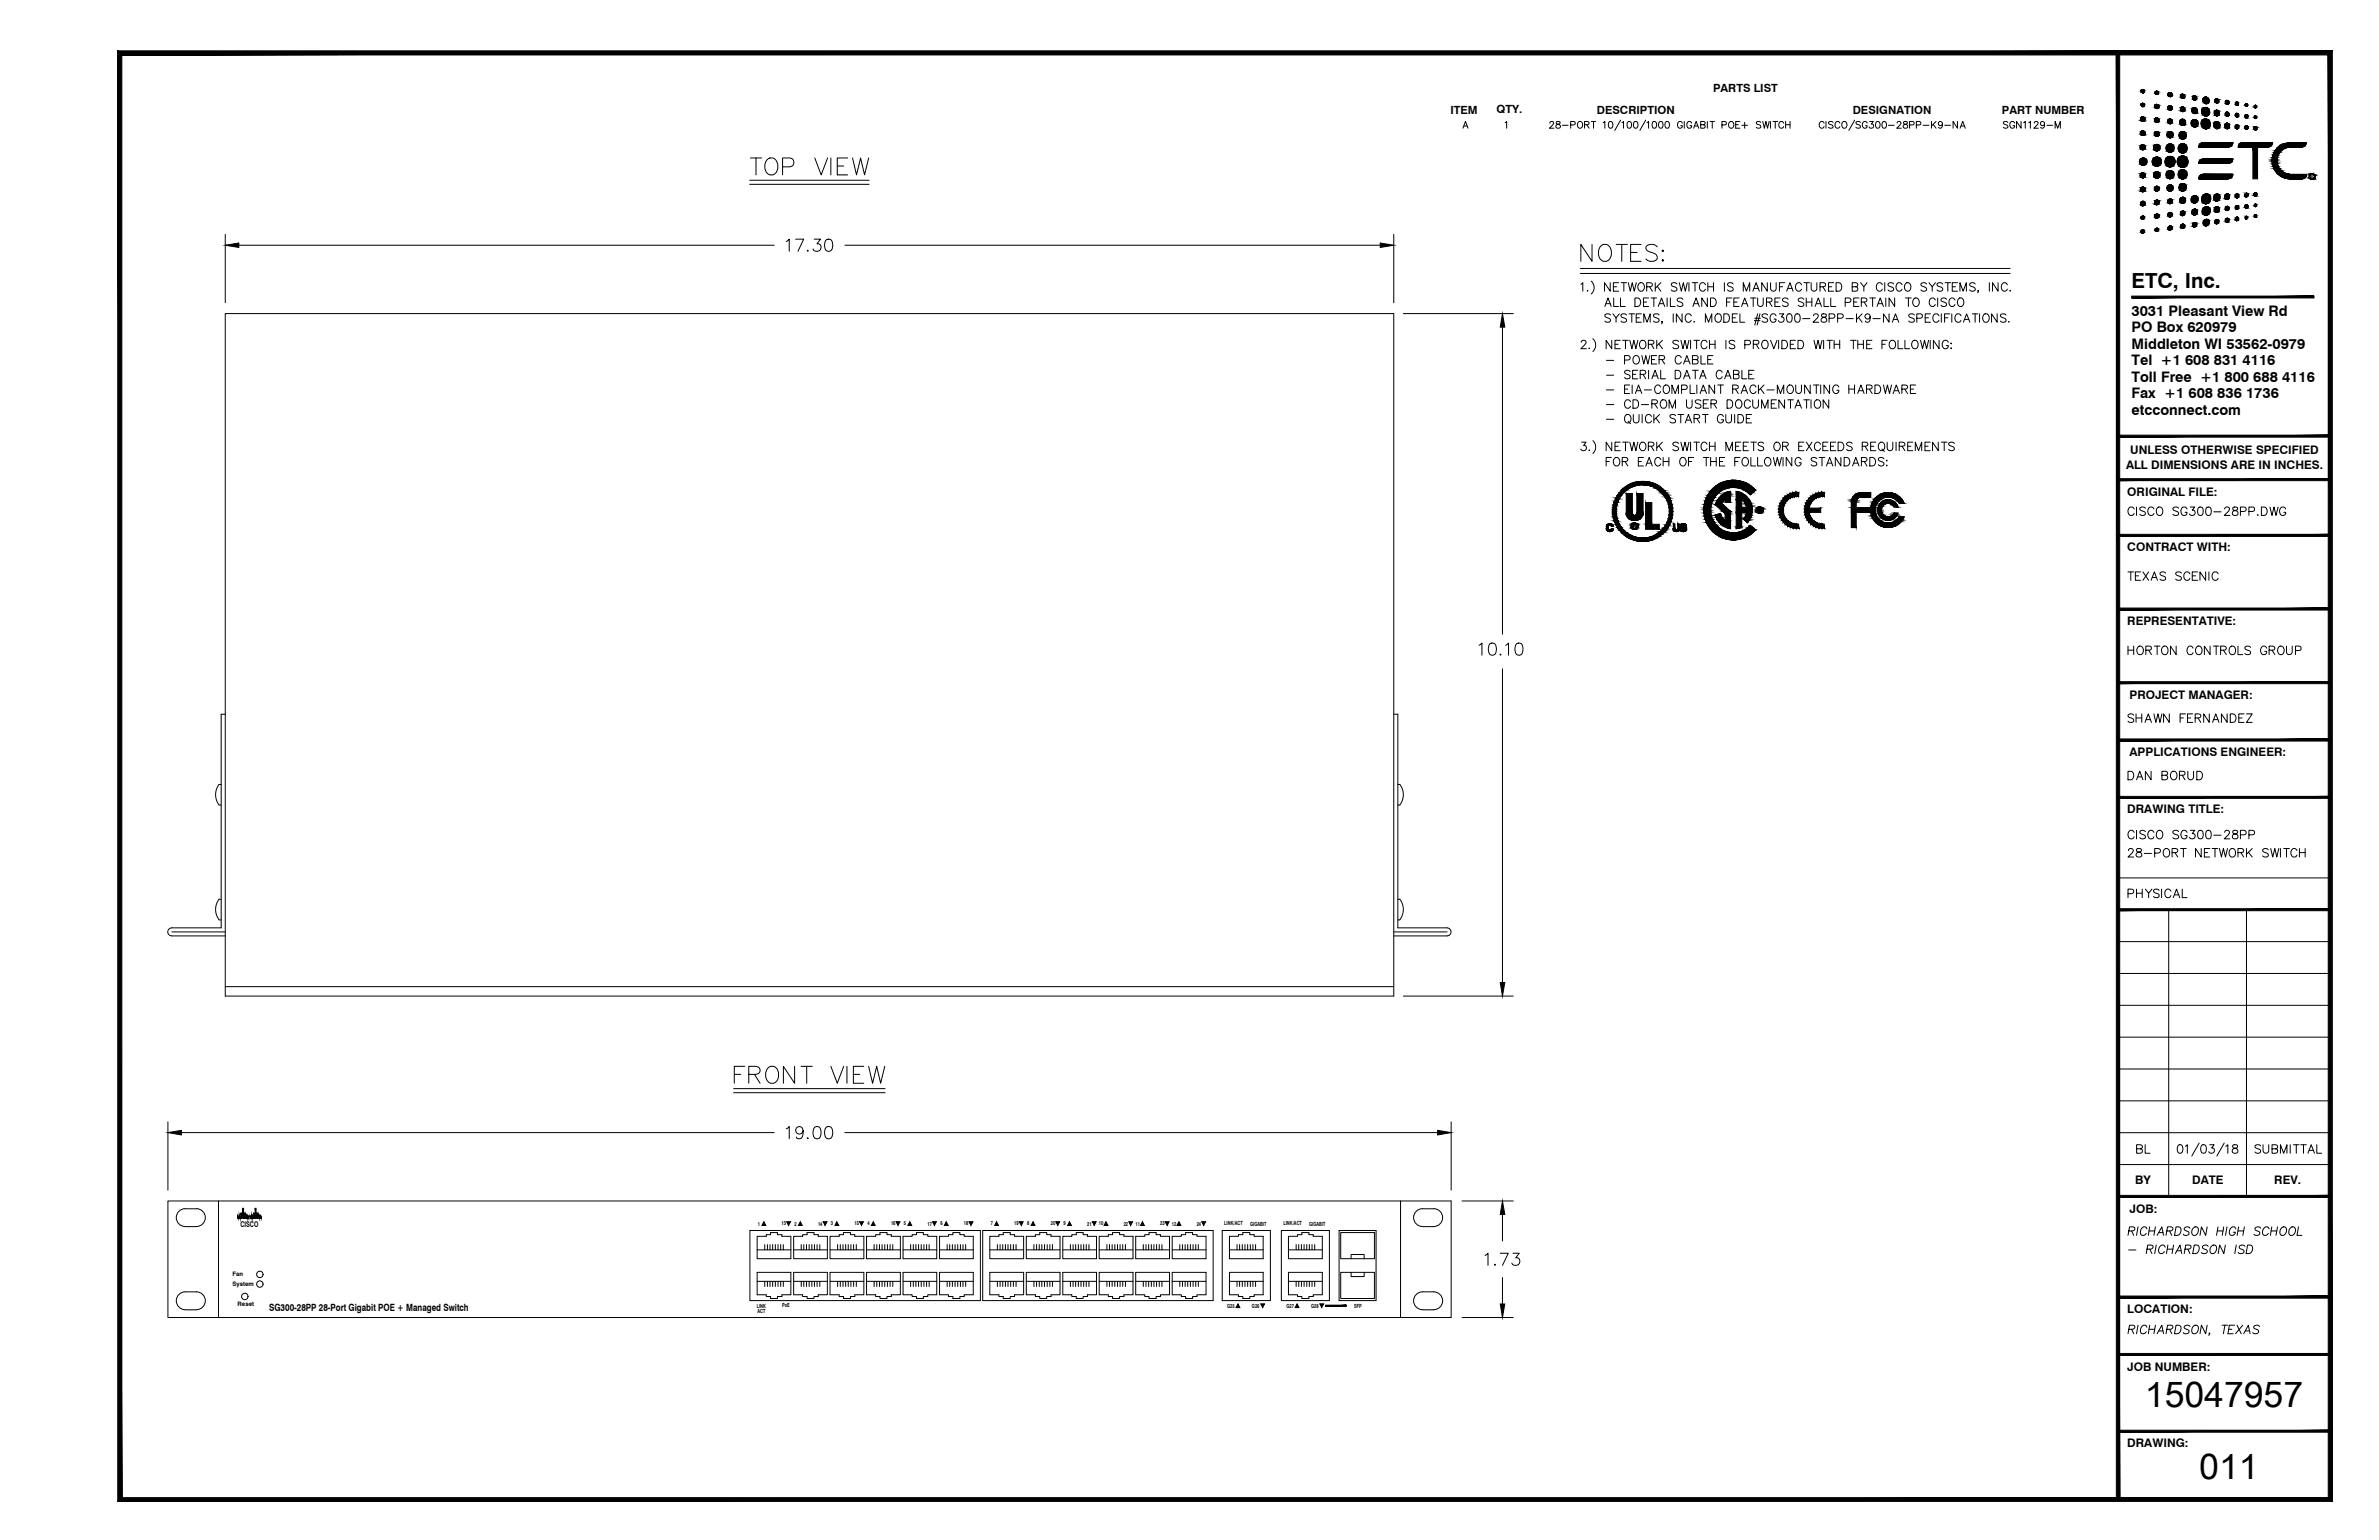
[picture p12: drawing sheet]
<svg xmlns="http://www.w3.org/2000/svg" width="432mm" height="279mm" viewBox="0 0 432 279" stroke-linecap="round" stroke-linejoin="round" font-family="sans-serif">
<defs><g id="words">
<g font-size="6.5">
<text x="389.3" y="255.3">15047957</text>
<text x="399.2" y="268.2">011</text>
</g>
<text font-size="3.8" x="386.9" y="52.2">ETC, Inc.</text>
<g font-size="2.6">
<text x="386.9" y="57.3">3031 Pleasant View Rd</text>
<text x="386.9" y="60.3">PO Box 620979</text>
<text x="386.9" y="63.3">Middleton WI 53562-0979</text>
<text x="386.9" y="69.2">Toll Free +1 800 688 4116</text>
<text x="386.9" y="66.3">Tel +1 608 831 4116</text>
<text x="386.9" y="75.2">etcconnect.com</text>
<text x="386.9" y="72.2">Fax +1 608 836 1736</text>
</g>
<g font-size="2.1">
<text x="386.7" y="82.3">UNLESS OTHERWISE SPECIFIED</text>
<text x="385.9" y="85">ALL DIMENSIONS ARE IN INCHES.</text>
<text x="386.1" y="90">ORIGINAL FILE:</text>
<text x="386.1" y="100.1">CONTRACT WITH:</text>
<text x="386.1" y="113.4">REPRESENTATIVE:</text>
<text x="386.5" y="126.8">PROJECT MANAGER:</text>
<text x="386.5" y="137.2">APPLICATIONS ENGINEER:</text>
<text x="386.1" y="147.6">DRAWING TITLE:</text>
<text x="387.6" y="214.8">BY</text>
<text x="397.9" y="214.8">DATE</text>
<text x="412.8" y="214.8">REV.</text>
<text x="386.5" y="220">JOB:</text>
<text x="386.1" y="238.3">LOCATION:</text>
<text x="386.1" y="248.7">JOB NUMBER:</text>
<text x="386.1" y="262.6">DRAWING:</text>
</g>
<g font-size="2">
<text x="310.9" y="16.6">PARTS LIST</text>
<text x="263.3" y="20.7">ITEM</text>
<text x="271.6" y="20.5">QTY.</text>
<text x="289.8" y="20.7">DESCRIPTION</text>
<text x="336.3" y="20.7">DESIGNATION</text>
<text x="363.3" y="20.7">PART NUMBER</text>
</g>
<text font-size="1.8" x="48.8" y="237.9">SG300-28PP 28-Port Gigabit POE + Managed Switch</text>
<text font-size="1.4" x="43.6" y="222.6">CISCO</text>
<g font-size="1.1">
<text x="42.2" y="233.3">System</text>
<text x="42.2" y="231.6">Fan</text>
<text x="43.1" y="236.9">Reset</text>
</g>
<g font-size="1">
<text x="137.6" y="222.4">1</text>
<text x="141.9" y="222.3">13</text>
<text x="144.2" y="222.4">2</text>
<text x="148.5" y="222.4">14</text>
<text x="150.8" y="222.3">3</text>
<text x="155.1" y="222.3">15</text>
<text x="157.5" y="222.3">4</text>
<text x="161.7" y="222.3">16</text>
<text x="164.1" y="222.3">5</text>
<text x="168.4" y="222.4">17</text>
<text x="170.7" y="222.3">6</text>
<text x="175" y="222.3">18</text>
<text x="179.8" y="222.3">7</text>
<text x="184.1" y="222.3">19</text>
<text x="186.5" y="222.3">8</text>
<text x="190.7" y="222.3">20</text>
<text x="193.1" y="222.3">9</text>
<text x="197.3" y="222.4">21</text>
<text x="199.5" y="222.3">10</text>
<text x="204" y="222.4">22</text>
<text x="206.1" y="222.4">11</text>
<text x="210.6" y="222.3">23</text>
<text x="212.7" y="222.4">12</text>
<text x="217.2" y="222.4">24</text>
<text x="222.2" y="222.3">LINK/ACT</text>
<text x="226.9" y="222.4">GIGABIT</text>
<text x="233" y="222.3">LINK/ACT</text>
<text x="237.6" y="222.4">GIGABIT</text>
<text x="137.4" y="237.2">LINK</text>
<text x="137.5" y="238.3">ACT</text>
<text x="142" y="237.2">PoE</text>
<text x="222.8" y="237.3">G25</text>
<text x="227.2" y="237.3">G26</text>
<text x="233.5" y="237.3">G27</text>
<text x="238" y="237.3">G28</text>
<text x="245.8" y="237.3">SFP</text>
</g>
<text font-size=".7" x="419.4" y="32.3">R</text>
</g></defs>
<g fill="none" stroke="#000" stroke-width=".18">
<path d="M21.8 9.6h362.6v262.5h-362.6zM136.1 33.4h21.6M136.1 32.7h21.6M136.2 28.7h2.1M137.2 28.7v3M139.1 29.1a1.14 1.14 0 0 1 1.3-.4 1.14 1.14 0 0 1 .8 1.1 1.33 1.33 0 0 1-.3 1.5 1.33 1.33 0 0 1-1.5 .3 1.87 1.87 0 0 1-.3-2.5zM142 30.3h1.4l.4-.2a.82 .82 0 0 0 .3-.9 .82 .82 0 0 0-.7-.5h-1.4v3M147.9 28.7l1.1 3 1.2-3M150.8 28.7v3M152 30.1h1.1M153.9 28.7h-1.9v3h1.9M154.7 28.7l.8 3 .7-3 .7 3 .8-3"/>
<path d="M265.5 23.3l.5-1.3 .5 1.3M265.7 22.9h.6M273.2 22.3l.3-.3v1.3M281.3 22.3l.2-.3h.3l.2 .3-.2 .4-.6 .6h.9M282.5 22.1v.3l.6 .2 .1 .3a.41 .41 0 0 1-.4 .4 .41 .41 0 0 1-.4-.4l.8-.6-.1-.2zM283.6 22.7h1M285.1 22.7l.7-.1 .1-.3-.3-.3h-.5v1.3M286.4 22.2l.1-.1a.57 .57 0 0 1 .8 .5 .57 .57 0 0 1-.8 .6l-.2-.4zM287.6 22.6h.7l.1-.3-.3-.3h-.5v1.3M288 22.6l.4 .7M288.8 22h.8M289.2 22v1.3"/>
<path d="M291 22.3l.3-.3v1.3M292.1 22.1a.4 .4 0 0 1 .6 .2v.3a.53 .53 0 0 1-.4 .7 .78 .78 0 0 1-.2-1.2zM294.1 21.8l-1 1.9M294.4 22.3l.3-.3v1.3M295.5 22.1a.4 .4 0 0 1 .6 .2v.3a.53 .53 0 0 1-.4 .7 .78 .78 0 0 1-.2-1.2zM296.6 22.1a.4 .4 0 0 1 .6 .2l.1 .3a.53 .53 0 0 1-.5 .7 .78 .78 0 0 1-.2-1.2zM298.7 21.8l-1.1 1.9M298.9 22.3l.3-.3v1.3M300 22.1a.4 .4 0 0 1 .6 .2l.1 .3a.53 .53 0 0 1-.5 .7 .78 .78 0 0 1-.2-1.2zM301.2 22.1a.38 .38 0 0 1 .6 .2l.1 .3a.53 .53 0 0 1-.5 .7 .76 .76 0 0 1-.2-1.2zM302.4 22.1a.38 .38 0 0 1 .6 .2v.3a.53 .53 0 0 1-.5 .7 .76 .76 0 0 1-.1-1.2zM305.3 22.3a.45 .45 0 0 0-.5-.3 .45 .45 0 0 0-.3 .5v.3a.44 .44 0 0 0 .4 .5 .44 .44 0 0 0 .4-.5h-.2"/>
<path d="M305.7 22v1.3M307 22.3a.45 .45 0 0 0-.5-.3 .45 .45 0 0 0-.3 .5v.3a.44 .44 0 0 0 .4 .5 .44 .44 0 0 0 .4-.5h-.2M307.4 23.3l.5-1.3 .4 1.3M307.6 22.9h.6M308.7 22.6h.7l.1-.3-.3-.3h-.5v1.3l.7-.1 .1-.3-.3-.3M309.9 22v1.3M310.4 22h.8M310.8 22v1.3M312.5 22.7l.7-.1 .1-.2-.1-.3-.7-.1v1.3M313.9 22.2l.1-.1a.57 .57 0 0 1 .7 .5 .57 .57 0 0 1-.7 .6l-.3-.4zM315 22.6h.5M315.8 22h-.8v1.3h.8"/>
<path d="M316.2 22.7h1M316.7 22.2v1.1M319.6 22.2l-.3-.2-.5 .2 .1 .3 .6 .2 .1 .2v.2l-.3 .2-.5-.2M319.9 22l.3 1.3 .3-1.3 .3 1.3 .3-1.3M321.3 22v1.3M321.8 22h.8M322.2 22v1.3M323.7 22.3a.45 .45 0 0 0-.5-.3 .45 .45 0 0 0-.3 .5v.3a.45 .45 0 0 0 .3 .5 .45 .45 0 0 0 .5-.3M324.1 22.6h.8M324.1 22v1.3M324.9 22v1.3M331.1 22.3a.46 .46 0 0 0-.5-.3 .46 .46 0 0 0-.4 .5v.3a.46 .46 0 0 0 .4 .5 .46 .46 0 0 0 .5-.3"/>
<path d="M331.4 22v1.3M332.7 22.2l-.3-.2-.5 .2 .1 .3 .6 .2 .1 .2v.2l-.3 .2-.5-.2M333.9 22.3a.45 .45 0 0 0-.5-.3 .45 .45 0 0 0-.3 .5v.3a.45 .45 0 0 0 .3 .5 .45 .45 0 0 0 .5-.3M334.4 22.2l.1-.1a.57 .57 0 0 1 .8 .5 .57 .57 0 0 1-.8 .6l-.2-.4zM336.6 21.8l-1 1.9M337.7 22.2l-.3-.2-.5 .2 .1 .3 .6 .2 .1 .2v.2l-.3 .2-.5-.2M338.9 22.3a.45 .45 0 0 0-.5-.3 .45 .45 0 0 0-.4 .5v.3a.44 .44 0 0 0 .5 .5 .44 .44 0 0 0 .4-.5h-.3M339.4 22h.6l-.3 .5a.41 .41 0 0 1 .3 .7 .41 .41 0 0 1-.7-.2M340.6 22.1a.4 .4 0 0 1 .6 .2v.3a.53 .53 0 0 1-.4 .7 .78 .78 0 0 1-.2-1.2zM341.8 22.1a.38 .38 0 0 1 .5 .2l.1 .3a.53 .53 0 0 1-.5 .7 .76 .76 0 0 1-.1-1.2zM342.7 22.7h1.1M344.3 22.3l.3-.3h.2l.2 .3-.1 .4-.6 .6h.8"/>
<path d="M345.6 22.1v.3l.5 .2 .2 .3a.41 .41 0 0 1-.5 .4 .41 .41 0 0 1-.4-.4l.8-.6-.1-.2-.1-.1zM346.6 22.7l.7-.1 .1-.2-.1-.3-.7-.1v1.3M347.8 22.7l.7-.1 .2-.3-.3-.3h-.6v1.3M349.1 22.7h1M350.6 22v1.3M350.9 22.6l.5 .7M351.4 22l-.8 .9M352.6 22.4a.38 .38 0 0 1-.6 .4 .38 .38 0 0 1-.1-.6 .38 .38 0 0 1 .6 0l.1 .2a.59 .59 0 0 1-.5 .9l-.2-.2M353 22.7h1M355.3 22v1.3l-.8-1.3v1.3M355.8 23.3l.4-1.3 .5 1.3M356 22.9h.5"/>
<path d="M364.4 22.2l-.3-.2-.5 .2 .1 .3 .7 .4v.2l-.3 .2-.5-.2M365.7 22.3a.45 .45 0 0 0-.5-.3 .45 .45 0 0 0-.4 .5v.3a.44 .44 0 0 0 .4 .5 .44 .44 0 0 0 .5-.5h-.3M366.8 22v1.3l-.8-1.3v1.3M367.3 22.3l.3-.3v1.3M368.2 22.3l.3-.3v1.3M369.2 22.3l.3-.3h.2l.2 .3-.1 .4-.6 .6h.8M371.1 22.4a.37 .37 0 0 1-.5 .3 .37 .37 0 0 1-.2-.6 .37 .37 0 0 1 .6 .1l.1 .2a.56 .56 0 0 1-.5 .9l-.2-.2M371.5 22.7h1M373 23.3v-1.3l.5 1.3 .5-1.3v1.3M40.9 56.9h212.1v123.8h-212.1zM40.9 42.5v12.4M43.3 44.5h97.2"/>
<path d="M142.7 43.8l.5-.4v2.2M144.4 43.4h1.5l-1.1 2.2M146.6 45.4l-.1 .1 .1 .1 .1-.1M147.8 43.4h1.1l-.6 .8a.7 .7 0 0 1 .7 .8 .7 .7 0 0 1-.9 .6l-.3-.1-.2-.3M150 43.5a.72 .72 0 0 1 1 .3 1.8 1.8 0 0 1-.2 1.7 .72 .72 0 0 1-1-.3 1.8 1.8 0 0 1 .2-1.7zM153.3 44.5h97.2M253 42.5v12.4M254.7 56.9h20M272.7 59.4v55.7M286.8 49.6h78M286.8 48.7h78M286.9 51.6l.4-.3v1.5"/>
<path d="M288.2 52.7v.1v-.1M288.8 51a1.53 1.53 0 0 1 0 2.3M289 44.3v3.1l-2.1-3.1v3.1M290.4 44.8a1.13 1.13 0 0 1 1.3-.4 1.13 1.13 0 0 1 .8 1.1 1.42 1.42 0 0 1-1.5 1.9 1.75 1.75 0 0 1-.6-2.6zM291.3 55.6l.6-1.5 .6 1.5M291.5 55.1h.7M292.3 51.3v1.5l-1.1-1.5v1.5M292.3 57.2a.58 .58 0 0 0-1 .1l.3 .3 .6 .2a.36 .36 0 0 1 0 .6 .72 .72 0 0 1-.9-.1M292.7 56.9l.6 .8 .6-.8M292.8 52h.6M292.9 54.1v1.5h.9M293.3 57.7v.8"/>
<path d="M293.3 44.3h2.1M293.8 51.3h-1v1.5h1M294.1 54.1v1.5h.9M294.2 51.3h1M294.4 44.3v3.1M294.7 51.3v1.5M295.2 57.2a.58 .58 0 0 0-1 .1l.1 .2 .8 .3a.36 .36 0 0 1 0 .6 .72 .72 0 0 1-.9-.1M295.5 51.3l.4 1.5 .4-1.5 .3 1.5 .4-1.5M295.7 56.9h1M296 45.8h1.1M296.2 56.9v1.6M296.7 54.1h.6a.82 .82 0 0 1 .5 .7 .82 .82 0 0 1-.5 .8h-.6z"/>
<path d="M297 57.7h.6M297.6 51.4a.73 .73 0 0 1 .8 .3 .73 .73 0 0 1-.1 .9 .7 .7 0 0 1-1-.1 .7 .7 0 0 1 .1-1zM297.9 44.3h-1.9v3.1h1.9M297.9 56.9h-.9v1.6h.9M298.3 54.8h.6M298.4 58.5v-1.6l.6 1.6 .5-1.6v1.6M298.9 52l.9-.1 .1-.3-.4-.3h-.6v1.5M299.2 54.1h-.9v1.5h.9M299.4 52l.5 .8M299.7 54.1h1M300.2 54.1v1.5M300.4 51.3v1.5"/>
<path d="M300.8 44.8a1.35 1.35 0 0 0-2.1 0 .75 .75 0 0 0 .6 .9l.9 .3a.74 .74 0 0 1 .6 .5 .74 .74 0 0 1-.3 .8 1.41 1.41 0 0 1-1.8-.3M300.8 51.9l.6 .9M301 55.6l.6-1.5 .5 1.5M301.1 57.2a.58 .58 0 0 0-1 .1l.2 .2 .7 .3a.36 .36 0 0 1 0 .6 .72 .72 0 0 1-.9-.1M301.2 55.1h.7M301.4 51.3l-1 1M301.7 45.5l.1-.1 .2 .1-.2 .2zM301.7 58.4h-.1h.1l-.1 .4M301.8 47.1l.2 .2-.2 .1-.1-.1zM302.6 54.1v1.5M303.2 54.1v1.5h.9M303.7 56.9v1.6"/>
<path d="M304.4 51.5a.56 .56 0 0 0-.6-.2 .56 .56 0 0 0-.4 .4l.1 .2 .7 .3 .2 .4a.64 .64 0 0 1-1 0M304.8 51.3l.4 1.5 .3-1.5 .4 1.5 .4-1.5M305.3 56.9v1.6l-1-1.6v1.6M305.4 54.3a.58 .58 0 0 0-.5-.3 .58 .58 0 0 0-.5 .4l.2 .3 .7 .2 .1 .5a.67 .67 0 0 1-1 0M306.5 51.3v1.5M307 57.3a.57 .57 0 0 0-.7-.4 .57 .57 0 0 0-.4 .6v.4a.57 .57 0 0 0 .4 .6 .57 .57 0 0 0 .7-.4M307.1 51.3h1.1M307.3 55.6l.5-1.5 .6 1.5M307.5 58.3l-.1 .1h.1M307.5 55.1h.7M307.7 51.3v1.5M309.5 58.5v-1.6l.6 1.6 .6-1.6v1.6"/>
<path d="M309.6 51.7a.56 .56 0 0 0-.7-.4 .56 .56 0 0 0-.4 .6 .67 .67 0 0 0 .1 .7 .67 .67 0 0 0 .7 .1l.3-.2M309.9 54.1v1.5l-1-1.5v1.5M310 52h1M310 51.3v1.5M310.5 54.1h.5a.83 .83 0 0 1 .5 .7 .83 .83 0 0 1-.5 .8h-.5zM311 51.3v1.5M311.4 57.2a.56 .56 0 0 1 .7-.2 .56 .56 0 0 1 .3 .5v.4a.58 .58 0 0 1-.5 .6 .58 .58 0 0 1-.6-.6zM312.9 56.9h.5a.81 .81 0 0 1 .5 .8 .81 .81 0 0 1-.5 .8h-.5zM313 51.3v1.5M313.4 54.8h.6M314.3 54.1h-.9v1.5M314.4 57.7h.6"/>
<path d="M314.6 51.5a.56 .56 0 0 0-.6-.2 .56 .56 0 0 0-.4 .4l.1 .2 .7 .3 .2 .4a.64 .64 0 0 1-1 0M314.7 54.8h.6M315.4 56.9h-1v1.6h1M315.7 54.1h-1v1.5h1M315.8 56.9v1.6h.9M316.1 55.6l.6-1.5 .6 1.5M316.3 55.1h.7M316.4 52.8v-1.5l.6 1.5 .6-1.5v1.5M317.7 54.1h1M318.1 52.8l.6-1.5 .6 1.5M318.2 54.1v1.5M318.4 52.3h.7"/>
<path d="M318.4 58.2h1M318.5 57.7h1M319 54.1v1.1a.51 .51 0 0 0 .5 .4 .51 .51 0 0 0 .5-.4v-1.1M319 56.9l-.5 2.1M319.4 56.9l-.5 2.1M320.6 54.8l.9-.1 .1-.3-.3-.3h-.7v1.5M320.8 51.3v1.5l-1-1.5v1.5M320.8 57.2a.58 .58 0 0 0-1 .1l.3 .3 .6 .2a.36 .36 0 0 1 0 .6 .72 .72 0 0 1-.9-.1M321.1 54.8l.5 .8M321.4 51.3v1.1a.51 .51 0 0 0 .5 .4 .51 .51 0 0 0 .5-.4v-1.1M322.1 54.8h.6M322.4 57.3a.56 .56 0 0 0-.7-.4 .56 .56 0 0 0-.4 .6v.4a.54 .54 0 0 0 .5 .6 .54 .54 0 0 0 .6-.6h-.4"/>
<path d="M323 56.9h.8l-.5 .6a.51 .51 0 0 1 .4 .8 .51 .51 0 0 1-.9-.1M323 52h.5M323.1 54.1h-1v1.5h1M323.9 51.3h-.9v1.5M324.3 52.8l.6-1.5 .6 1.5M324.5 57a.51 .51 0 0 1 .7 .2l.1 .4a.65 .65 0 0 1-.6 .9 .81 .81 0 0 1-.4-1.3zM324.5 52.3h.7M324.6 54.3a.58 .58 0 0 0-.6-.3 .58 .58 0 0 0-.5 .4l.2 .3 .7 .2 .2 .5a.66 .66 0 0 1-1.1 0M325.9 57a.52 .52 0 0 1 .8 .2v.4a.65 .65 0 0 1-.5 .9 .81 .81 0 0 1-.4-1.3zM327 51.7a.56 .56 0 0 0-.6-.4 .56 .56 0 0 0-.5 .6 .67 .67 0 0 0 .1 .7 .67 .67 0 0 0 .8 .1l.2-.2M327.2 57.8h1.3M327.4 54.3a.56 .56 0 0 0-.6-.3 .56 .56 0 0 0-.4 .4l.1 .3 .8 .3 .1 .4a.64 .64 0 0 1-1 0"/>
<path d="M327.4 51.3h1M327.8 54.8h1.1M327.8 54.1v1.5M327.9 51.3v1.5M328.7 51.3v1.1a.52 .52 0 0 0 .6 .4 .52 .52 0 0 0 .5-.4v-1.1M328.9 54.1v1.5M329.2 57.3l.1-.3 .4-.1 .3 .2v.3l-.9 1.1h1M329.5 55.6l.5-1.5 .6 1.5M329.7 55.1h.7M330.3 52l.9-.1 .2-.2-.1-.3-.3-.1h-.7v1.5M330.7 57a.32 .32 0 0 0 .1 .5 .56 .56 0 0 1 .6 .2 .56 .56 0 0 1 0 .7l-.5 .1a.44 .44 0 0 1-.4-.5 .44 .44 0 0 1 .5-.4l.3-.1a.32 .32 0 0 0 .1-.5zM330.8 52l.6 .8"/>
<path d="M331.1 54.1v1.5h.8M331.9 52h.6M332 57.7h.6l.4-.3a.41 .41 0 0 0-.4-.5h-.6v1.6M332.3 54.1v1.5h.9M332.8 51.3h-.9v1.5h.9M333.3 51.3h.5a.83 .83 0 0 1 .5 .8 .83 .83 0 0 1-.5 .7h-.5zM333.5 57.7h.7l.4-.3a.39 .39 0 0 0-.4-.5h-.7v1.6M334.9 54.9h.7a.4 .4 0 0 0 .3-.3 .4 .4 0 0 0 0-.4l-.3-.1h-.7v1.5M335.1 57.8h1.3M336.2 52h.6l.3-.1 .1-.3-.1-.2-.9-.1v1.5h.6l.4-.3a.39 .39 0 0 0-.4-.5M336.5 54.8h.5M337 56.9v1.6"/>
<path d="M337.3 57.6l.7 .9M337.4 54.1h-.9v1.5h.9M337.7 51.3l.6 .7 .6-.7M337.8 54.8l.9-.1 .2-.2-.1-.3-.3-.1h-.7v1.5M338 56.9l-1 1.1M338.3 52v.8M338.3 54.8l.6 .8M339.4 54.1h1M339.4 57.4a.48 .48 0 0 1-.6 .4 .48 .48 0 0 1-.2-.7 .48 .48 0 0 1 .8 .1 1.48 1.48 0 0 1-.2 1.2 .46 .46 0 0 1-.6-.1M339.9 54.1v1.5M340 57.8h1.3M340.7 55.6l.6-1.5 .6 1.5"/>
<path d="M340.9 55.1h.7M341.6 51.7a.55 .55 0 0 0-.6-.4 .55 .55 0 0 0-.4 .6 .67 .67 0 0 0 .1 .7 .67 .67 0 0 0 .7 .1l.2-.2M342.1 51.3v1.5M342.3 54.1v1.5M342.9 56.9v1.6l-1-1.6v1.6M343.5 58.5l.5-1.6 .6 1.6M343.7 58h.7M343.7 51.5a.56 .56 0 0 0-.6-.2 .56 .56 0 0 0-.4 .4l.1 .2 .8 .3 .1 .4a.64 .64 0 0 1-1 0M343.9 54.1v1.5l-1-1.5v1.5M345.2 51.7a.55 .55 0 0 0-.6-.4 .55 .55 0 0 0-.5 .6v.3a.56 .56 0 0 0 .5 .6 .56 .56 0 0 0 .6-.3M345.9 54.1h1M346 51.4a.73 .73 0 0 1 .8 .3 .73 .73 0 0 1-.1 .9l-.2 .1a.73 .73 0 0 1-.8-.3 .73 .73 0 0 1 .1-.9z"/>
<path d="M346.4 54.1v1.5M347.5 54.1a.73 .73 0 0 1 .8 .4 .73 .73 0 0 1-.1 .9 .7 .7 0 0 1-1-.1 .7 .7 0 0 1 .1-1zM347.5 57.2a.58 .58 0 0 0-1.1 .1l.2 .2 .7 .3a.36 .36 0 0 1 0 .6 .72 .72 0 0 1-.9-.1M347.9 57.7h.7l.3-.3a.39 .39 0 0 0-.3-.5h-.7v1.6M349.4 57.7h.6M349.7 51.5a.58 .58 0 0 0-.6-.2 .58 .58 0 0 0-.4 .4l.1 .2 .7 .3 .2 .4a.67 .67 0 0 1-1 0M350.1 51.3l.6 .7 .6-.7M350.4 56.9h-1v1.6h1M350.7 52v.8M351.3 54.4a.56 .56 0 0 0-.7-.3 .56 .56 0 0 0-.4 .6 .67 .67 0 0 0 .1 .7 .67 .67 0 0 0 .7 .1l.3-.3M351.7 54.1v1.5M351.9 57.3a.57 .57 0 0 0-.6-.4 .57 .57 0 0 0-.5 .6v.4a.57 .57 0 0 0 .5 .6 .57 .57 0 0 0 .6-.4"/>
<path d="M352.4 56.9v1.6M352.6 51.5a.58 .58 0 0 0-.6-.2 .58 .58 0 0 0-.4 .4l.1 .2 .8 .3 .1 .4a.67 .67 0 0 1-1 0M352.9 57.7h.6M353 51.3h1.1M353.3 54.3a.56 .56 0 0 0-.5-.3 .56 .56 0 0 0-.5 .4l.1 .3 .8 .3 .1 .4a.64 .64 0 0 1-1 0M353.5 51.3v1.5M353.9 56.9h-1v1.6M354.3 56.9v1.6M354.3 52h.6M354.8 54.4a.55 .55 0 0 0-.6-.3 .55 .55 0 0 0-.4 .6 .67 .67 0 0 0 .1 .7 .67 .67 0 0 0 .7 .1l.2-.3M355.3 51.3h-1v1.5h1M355.4 54.3a.56 .56 0 0 1 .7-.2 .56 .56 0 0 1 .3 .6v.3a.58 .58 0 0 1-.5 .6 .58 .58 0 0 1-.6-.6z"/>
<path d="M355.7 52.8v-1.5l.6 1.5 .6-1.5v1.5M355.9 57.3a.57 .57 0 0 0-.6-.4 .57 .57 0 0 0-.5 .6v.4a.57 .57 0 0 0 .5 .6 .57 .57 0 0 0 .6-.4M356.4 58.5l.5-1.6 .6 1.6M356.6 58h.7M358 56.9h1M358.5 56.9v1.6M358.5 51.5a.56 .56 0 0 0-.5-.2 .56 .56 0 0 0-.5 .4l.1 .2 .8 .3 .1 .4a.64 .64 0 0 1-1 0M359.1 52.7h-.1h.1l-.1 .4M359.3 56.9v1.6M360.2 57a.72 .72 0 0 1 .9 .7 .72 .72 0 0 1-.9 .7l-.3-.5v-.4zM361.1 51.3v1.5M362.5 56.9v1.6l-1-1.6v1.6"/>
<path d="M362.7 51.3v1.5l-1.1-1.5v1.5M364.1 57.2a.58 .58 0 0 0-1 .1l.1 .2 .8 .3a.36 .36 0 0 1 0 .6 .72 .72 0 0 1-.9-.1M364.4 51.7a.56 .56 0 0 0-.7-.4 .56 .56 0 0 0-.4 .6 .67 .67 0 0 0 .1 .7 .67 .67 0 0 0 .7 .1l.3-.2M364.6 58.3l-.1 .1h.2M364.9 52.7h-.1h.1M287 62.1l.1-.3 .5-.1 .2 .2 .1 .3-1 1.1h1M288.5 63.1v.2v-.1M289.1 61.4a1.57 1.57 0 0 1 0 2.4M289.1 79.9a1.57 1.57 0 0 1 0 2.4M291.6 65.4h1.3M291.6 68.1h1.3M291.6 70.7h1.3"/>
<path d="M291.6 73.4h1.3M291.6 76.1h1.3M292.5 61.7v1.6l-1-1.6v1.6M293.1 62.5h.6M294.1 61.7h-1v1.6h1M294.5 61.7h1M294.9 65.3h.6a.4 .4 0 0 0 .4-.4 .4 .4 0 0 0-.4-.4h-.6v1.5M294.9 70.6h.5M295 61.7v1.6M295.1 75.3a.72 .72 0 0 1 1 .7 .72 .72 0 0 1-1 .7l-.2-.5v-.6zM295.5 76.4l.4 .5M295.8 69.9h-.9v1.5h.9"/>
<path d="M295.8 61.7l.4 1.6 .4-1.6 .3 1.6 .4-1.6M295.9 67.4a.57 .57 0 0 0-.6-.2 .57 .57 0 0 0-.4 .3l.1 .3 .7 .3 .2 .4a.64 .64 0 0 1-1 0M295.9 72.9a.56 .56 0 0 0-.6-.4 .56 .56 0 0 0-.4 .6v.4a.56 .56 0 0 0 .4 .6 .56 .56 0 0 0 .6-.4M296.2 69.9v1.5M296.3 67.9h.6M296.4 72.5h.5a.81 .81 0 0 1 .5 .8 .81 .81 0 0 1-.5 .8h-.5zM296.5 75.2v1.1a.52 .52 0 0 0 .5 .4 .52 .52 0 0 0 .5-.4v-1.1M296.5 64.7a.56 .56 0 0 1 .7-.2 .56 .56 0 0 1 .4 .6v.4a.58 .58 0 0 1-.6 .6 .58 .58 0 0 1-.6-.6zM296.8 71.4l.6-1.5 .6 1.5M297 70.9h.8M297.3 67.2h-1v1.5h1M297.7 67.9l.9-.1 .1-.2v-.3l-.3-.1h-.7v1.5"/>
<path d="M297.7 62a.56 .56 0 0 1 .7-.2 .56 .56 0 0 1 .3 .5v.4a.58 .58 0 0 1-.5 .6 .58 .58 0 0 1-.6-.6zM297.9 73.4h1.3M298 64.5l.4 1.5 .3-1.5 .4 1.5 .4-1.5M298.1 75.2v1.5M298.2 67.9l.5 .8M298.4 70.7h1.4M299.2 62.5l.9-.1 .1-.2-.1-.3-.3-.2h-.6v1.6M299.2 67.2v1.5M299.7 62.5l.5 .8M299.8 75.6a.57 .57 0 0 0-.7-.4 .57 .57 0 0 0-.4 .6v.4a.57 .57 0 0 0 .4 .5 .57 .57 0 0 0 .7-.3M299.8 65.2h.5M299.8 68.7l.6-1.5 .6 1.5"/>
<path d="M299.8 73.3l.9-.1 .1-.2v-.3l-1-.2v1.6M300 68.2h.8M300.2 75.2v1.5M300.3 73.3l.5 .8M300.6 75.9l.6 .8M300.7 64.5h-.9v1.5h.9M300.7 61.7v1.6M301.1 62.4l.6 .9M301.1 65.2h.9l.1-.2v-.3l-.3-.2h-.7v1.5M301.2 75.2l-1 1M301.4 67.2v1.5h.9M301.4 70.2a.56 .56 0 0 0-.6-.4 .56 .56 0 0 0-.5 .6v.4a.57 .57 0 0 0 .5 .6 .57 .57 0 0 0 .6-.4"/>
<path d="M301.5 72.7a.64 .64 0 0 1 .8 0 .64 .64 0 0 1 .2 .8 .59 .59 0 0 1-.6 .6 .59 .59 0 0 1-.6-.6zM301.6 65.2l.5 .8M301.7 61.7l-1 1.1M302 70.1a.7 .7 0 0 1 1 .1 .7 .7 0 0 1-.1 1 .56 .56 0 0 1-.7 .2 .56 .56 0 0 1-.3-.6zM303 74.1v-1.6l.5 1.6 .6-1.6v1.6M303.5 71.4v-1.5l.6 1.5 .5-1.5v1.5M304.1 67.2h.5a.83 .83 0 0 1 .5 .8 .83 .83 0 0 1-.5 .7h-.5zM304.1 75.4a.58 .58 0 0 0-1 .2l.3 .3 .6 .2a.39 .39 0 0 1 0 .6 .74 .74 0 0 1-.9-.2M304.6 75.2h1M304.7 62a.6 .6 0 0 0-1.1 .1l.2 .2 .7 .3a.36 .36 0 0 1 0 .6 .76 .76 0 0 1-.9-.1M305.1 75.2v1.5M305.1 61.7l.4 1.6 .3-1.6 .4 1.6 .3-1.6"/>
<path d="M305.2 64.9a.57 .57 0 0 0-.7-.4 .57 .57 0 0 0-.4 .6v.4a.57 .57 0 0 0 .4 .5 .57 .57 0 0 0 .7-.3M305.2 70.7l.9-.1 .1-.2v-.4l-.3-.1h-.7v1.5M305.6 66l.6-1.5 .6 1.5M305.6 68.7l.6-1.5 .6 1.5M305.8 65.5h.7M305.8 68.2h.7M305.9 76.7l.6-1.5 .5 1.5M306.1 72.5v1.1a.51 .51 0 0 0 .5 .5 .51 .51 0 0 0 .5-.5v-1.1M306.1 76.2h.7M306.8 69.9v1.5h.8M306.8 61.7v1.6M307.2 65.2h.9l.1-.2-.1-.4-.9-.1v1.5h.6a.4 .4 0 0 0 .4-.2 .4 .4 0 0 0-.1-.4l-.3-.2"/>
<path d="M307.2 67.2h1M307.4 61.7h1.1M307.5 75.9h.8l.2-.3-.1-.2-.3-.2h-.6v1.5M307.7 67.2v1.5M307.9 61.7v1.6M308 69.9v1.5M308 75.9l.5 .8M308.5 68.7l.6-1.5 .6 1.5M308.6 71.4l.6-1.5 .5 1.5M308.7 64.5v1.5h.9M308.7 72.7a.6 .6 0 0 0-1 .2l.1 .2 .8 .3 .1 .5a.71 .71 0 0 1-1 0M308.7 68.2h.7"/>
<path d="M308.8 70.9h.7M309 75.2h1M309.2 73.3h.5M309.5 75.2v1.5M309.8 62.1a.56 .56 0 0 0-.6-.4 .56 .56 0 0 0-.4 .6v.4a.56 .56 0 0 0 .4 .6 .56 .56 0 0 0 .6-.4M310 65.2h.6M310.1 72.5h-.9v1.6h.9M310.3 62.5h1M310.3 61.7v1.6M310.6 73.3l.8-.1 .2-.2-.1-.3-.9-.2v1.6M310.9 64.5h-.9v1.5h.9M311.1 73.3l.5 .8"/>
<path d="M311.2 69.9v1.5l-1-1.5v1.5M311.3 61.7v1.6M311.8 69.9h1M312.3 69.9v1.5M312.6 67.5a.56 .56 0 0 0-.7-.3 .56 .56 0 0 0-.4 .6v.3a.55 .55 0 0 0 .4 .6 .55 .55 0 0 0 .7-.4M312.8 75.6a.57 .57 0 0 0-.6-.4 .57 .57 0 0 0-.5 .6v.4a.55 .55 0 0 0 .6 .5 .55 .55 0 0 0 .5-.5h-.4M313 68.7l.6-1.5 .6 1.5M313.2 75.2v1.1a.52 .52 0 0 0 .6 .4 .52 .52 0 0 0 .5-.4v-1.1M313.2 68.2h.8M313.3 61.7v1.6M313.5 72.5h.5a.81 .81 0 0 1 .5 .8 .81 .81 0 0 1-.5 .8h-.5zM314.5 70.6l.9-.1 .1-.2-.1-.3-.3-.1h-.6v1.5"/>
<path d="M314.6 67.9l.9-.1 .2-.2-.1-.3-.3-.1h-.7v1.5h.7l.3-.1 .1-.4-.4-.3M314.8 75.2v1.5M314.9 62a.58 .58 0 0 0-1 .1l.1 .2 .7 .3a.36 .36 0 0 1 0 .6 .72 .72 0 0 1-.8-.1M315 70.6l.5 .8M315.1 72.7a.56 .56 0 0 1 .7-.1 .56 .56 0 0 1 .4 .5v.4a.58 .58 0 0 1-.6 .6 .58 .58 0 0 1-.6-.6zM315.4 75.2h.5a.81 .81 0 0 1 .6 .8 .81 .81 0 0 1-.6 .7h-.5zM316 71.4l.6-1.5 .6 1.5M316.2 67.2v1.5h.8M316.2 70.9h.8M316.7 62.5h.6l.4-.2a.41 .41 0 0 0-.4-.6h-.6v1.6M317 75.9h.6M317.4 67.9h.6"/>
<path d="M317.7 72.9a.57 .57 0 0 0-.6-.4 .57 .57 0 0 0-.5 .6v.4a.57 .57 0 0 0 .5 .6 .57 .57 0 0 0 .6-.4M317.9 75.2h-.9v1.5h.9M318.1 72.5v1.1a.52 .52 0 0 0 .5 .5 .52 .52 0 0 0 .6-.5v-1.1M318.2 62.5l.9-.1 .1-.2v-.3l-.3-.2h-.7v1.6M318.4 67.2h-1v1.5h1M318.7 70.2a.56 .56 0 0 0-.6-.4 .56 .56 0 0 0-.5 .6 .64 .64 0 0 0 .2 .9 .64 .64 0 0 0 .9-.1v-.2M318.7 62.5l.5 .8M319.2 69.9v1.5M319.5 70.5l.7 .9M319.7 74.1v-1.6l.6 1.6 .6-1.6v1.6M319.9 62a.56 .56 0 0 1 .7-.2 .56 .56 0 0 1 .3 .5v.4a.58 .58 0 0 1-.6 .6 .58 .58 0 0 1-.5-.6zM320.2 69.9l-1 1"/>
<path d="M320.7 70.7h1.3M321.4 61.7l.6 1.6 .5-1.6M321.5 73.3h.6M322.4 72.5h-.9v1.6h.9M322.6 71.4v-1.5l.6 1.5 .6-1.5v1.5M322.8 61.7v1.6M323.4 61.7h.5a.82 .82 0 0 1 .6 .8 .82 .82 0 0 1-.6 .8h-.5zM323.9 72.5v1.6l-1-1.6v1.6M324.5 70.1a.7 .7 0 0 1 1 .1 .7 .7 0 0 1-.1 1 .7 .7 0 0 1-1-.1 .7 .7 0 0 1 .1-1zM324.5 72.5h1M324.9 62.5h.6M325 72.5v1.6"/>
<path d="M325.8 74.1l.6-1.6 .6 1.6M325.9 61.7h-1v1.6h1M325.9 69.9v1.1a.52 .52 0 0 0 .6 .4 .52 .52 0 0 0 .5-.4v-1.1M326 73.6h.7M326.3 61.7h.5a.82 .82 0 0 1 .6 .8 .82 .82 0 0 1-.6 .8h-.5zM327.4 72.5h1M327.9 72.5v1.6M328.6 69.9v1.5l-1.1-1.5v1.5M328.7 72.5v1.6M329.2 69.9h1M329.2 61.7l.4 1.6 .4-1.6 .3 1.6 .4-1.6M329.5 72.7a.57 .57 0 0 1 .6-.1 .57 .57 0 0 1 .4 .5v.4a.58 .58 0 0 1-.6 .6 .58 .58 0 0 1-.6-.6z"/>
<path d="M329.7 69.9v1.5M330.5 69.9v1.5M331 61.7v1.6M331.6 61.7h1M331.9 72.5v1.6l-1-1.6v1.6M332.1 69.9v1.5l-1-1.5v1.5M332.1 61.7v1.6M332.9 62.5h1M332.9 61.7v1.6M333.7 70.2a.56 .56 0 0 0-.6-.4 .56 .56 0 0 0-.5 .6 .64 .64 0 0 0 .3 .9 .64 .64 0 0 0 .8-.1v-.4h-.3M333.9 61.7v1.6M335.6 70.6h1"/>
<path d="M335.6 69.9v1.5M335.9 61.7h1M336.4 61.7v1.6M336.6 69.9v1.5M337.2 71.4l.6-1.5 .5 1.5M337.2 62.5h1M337.2 61.7v1.6M337.4 70.9h.7M338.2 61.7v1.6M338.8 70.6l.9-.1 .1-.2-.1-.3-.3-.1h-.6v1.5M338.8 62.5h.6M339.3 70.6l.5 .8"/>
<path d="M339.8 61.7h-1v1.6h1M340.3 69.9h.5a.83 .83 0 0 1 .6 .7 .83 .83 0 0 1-.6 .8h-.5zM341.6 62.5h.6M341.9 69.9l.3 1.5 .4-1.5 .4 1.5 .3-1.5M342.5 61.7h-.9v1.6M343 62a.56 .56 0 0 1 .7-.2 .56 .56 0 0 1 .4 .5v.4a.58 .58 0 0 1-.6 .6 .58 .58 0 0 1-.6-.6zM343.6 71.4l.6-1.5 .6 1.5M343.8 70.9h.7M344.5 61.7v1.6h.9M345.2 70.6l.9-.1 .1-.4-.3-.2h-.7v1.5M345.7 70.6l.5 .8M345.8 61.7v1.6h.8"/>
<path d="M346.7 70.6h.6M347.1 62a.56 .56 0 0 1 .7-.2 .56 .56 0 0 1 .3 .5v.4a.58 .58 0 0 1-.5 .6 .58 .58 0 0 1-.6-.6zM347.7 69.9h-1v1.5h1M348.6 61.7l.3 1.6 .4-1.6 .4 1.6 .3-1.6M350.3 61.7v1.6M352 61.7v1.6l-1.1-1.6v1.6M353.6 62.1a.57 .57 0 0 0-.6-.4 .57 .57 0 0 0-.5 .6v.4a.55 .55 0 0 0 .6 .6 .55 .55 0 0 0 .5-.6h-.3M354.1 62.3v.1zM354.1 63.1v.2zM287.1 80.2h.8l-.5 .6a.51 .51 0 0 1 .4 .8 .51 .51 0 0 1-.9-.1M288.5 81.6v.2v-.1M291.5 83.7h.6"/>
<path d="M292.5 83h-1v1.5M292.5 80.2v1.6l-1-1.6v1.6M293.1 83.1a.73 .73 0 0 1 .9 .3 .73 .73 0 0 1-.2 .9l-.1 .2a.73 .73 0 0 1-.9-.4 .73 .73 0 0 1 .2-.9zM293.1 81h.6M294.1 80.2h-1v1.6h1M294.4 83.7h.9l.2-.4-.4-.3h-.7v1.5M294.5 80.2h1M295 83.7l.5 .8M295 80.2v1.6M295.8 80.2l.4 1.6 .4-1.6 .3 1.6 .4-1.6M296.5 95.4h.4v-.1l-.4-.1v.6M296.7 95.4l.2 .4"/>
<path d="M297.4 83.7h.5M297.7 80.5a.56 .56 0 0 1 .7-.3 .56 .56 0 0 1 .3 .6v.4a.58 .58 0 0 1-.5 .6 .58 .58 0 0 1-.6-.6zM298.3 83h-.9v1.5h.9M298.7 84.5l.6-1.5 .6 1.5M299 84h.7M299.2 81l.9-.1 .1-.2-.1-.3-.3-.2h-.6v1.6M299.7 81l.5 .8M300.7 80.2v1.6M301.1 80.9l.6 .9M301.4 83.4a.56 .56 0 0 0-.6-.4 .56 .56 0 0 0-.5 .6v.3a.56 .56 0 0 0 .5 .6 .56 .56 0 0 0 .6-.3M301.7 80.2l-1 1.1M301.9 83.7h1"/>
<path d="M301.9 83v1.5M302.9 83v1.5M304.7 80.5a.58 .58 0 0 0-.6-.3 .58 .58 0 0 0-.5 .4l.2 .2 .7 .3 .2 .4a.67 .67 0 0 1-1.1 0M305.1 80.2l.4 1.6 .3-1.6 .4 1.6 .3-1.6M305.2 83.1a.73 .73 0 0 1 .8 .3 .73 .73 0 0 1-.1 .9 .56 .56 0 0 1-.7 .2 .56 .56 0 0 1-.3-.6v-.5zM306.5 83.7h.6M306.8 80.2v1.6M307.4 83h-.9v1.5M307.4 80.2h1.1M307.9 80.2v1.6M309.2 83h1M309.7 83v1.5"/>
<path d="M309.8 80.6a.55 .55 0 0 0-.6-.4 .55 .55 0 0 0-.4 .6v.4a.55 .55 0 0 0 .4 .6 .55 .55 0 0 0 .6-.4M310.3 80.2v1.6M310.3 81h1M310.5 83.7h1M310.5 83v1.5M311.3 80.2v1.6M311.5 83v1.5M312.1 83.7h.6M313 83h-.9v1.5h.9M313.3 81.8v-1.6l.6 1.6 .5-1.6v1.6M314.9 83.7h.6M315 81h.6"/>
<path d="M315.8 83h-.9v1.5M316 80.2h-1v1.6h1M316.3 83.2a.56 .56 0 0 1 .7-.2 .56 .56 0 0 1 .3 .6v.3a.58 .58 0 0 1-.5 .7 .58 .58 0 0 1-.6-.7zM316.4 81h.6M317.3 80.2h-.9v1.6h.9M317.8 83v1.5h.9M317.8 80.2h1M318.3 80.2v1.6M319 83v1.5h.9M320.1 80.5a.56 .56 0 0 0-.5-.3 .56 .56 0 0 0-.5 .4l.1 .2 .8 .3 .1 .4a.64 .64 0 0 1-1 0M320.6 83.1a.73 .73 0 0 1 .8 .3 .73 .73 0 0 1-.1 .9l-.2 .2a.73 .73 0 0 1-.8-.4 .73 .73 0 0 1 .1-.9zM321.9 83l.3 1.5 .4-1.5 .4 1.5 .3-1.5"/>
<path d="M322.2 80.3a.73 .73 0 0 1 .9 .3 .73 .73 0 0 1-.1 .9 .56 .56 0 0 1-.7 .3 .56 .56 0 0 1-.3-.6v-.6zM323.5 81l.9-.1 .2-.4-.4-.3h-.7v1.6M323.6 83v1.5M324.1 81l.5 .8M325.2 83v1.5l-1-1.5v1.5M326.5 81h.6M326.9 83.4a.56 .56 0 0 0-.6-.4 .56 .56 0 0 0-.5 .6v.3a.55 .55 0 0 0 .6 .6 .55 .55 0 0 0 .5-.6h-.3M327.4 80.2h-.9v1.6h.9M327.9 80.2l1 1.6M328.9 80.2l-1 1.6M329.7 83.2a.56 .56 0 0 0-.5-.2 .56 .56 0 0 0-.5 .4l.2 .2 .8 .3v.4a.64 .64 0 0 1-1 0M330.2 83h1"/>
<path d="M330.4 80.6a.56 .56 0 0 0-.6-.4 .56 .56 0 0 0-.5 .6v.4a.56 .56 0 0 0 .5 .6 .56 .56 0 0 0 .6-.4M330.7 83v1.5M330.8 81h.6M331.5 84.5l.6-1.5 .6 1.5M331.7 84h.8M331.8 80.2h-1v1.6h1M332.2 81h.6M333.2 80.2h-1v1.6h1M333.6 80.2h.5a.82 .82 0 0 1 .6 .8 .82 .82 0 0 1-.6 .8h-.5zM334.1 83v1.5l-1-1.5v1.5M334.7 83h.5a.83 .83 0 0 1 .6 .8 .83 .83 0 0 1-.6 .7h-.5zM336.2 80.5a.56 .56 0 0 0-.6-.3 .56 .56 0 0 0-.4 .4l.1 .2 .7 .3 .2 .4a.64 .64 0 0 1-1 0"/>
<path d="M336.2 84.5l.6-1.5 .6 1.5M336.5 84h.7M337.9 83.7h.8l.2-.3-.1-.3-.3-.1h-.6v1.5M338 81l.9-.1 .1-.2v-.3l-.3-.2h-.7v1.6M338.4 83.7l.5 .8M338.5 81l.5 .8M339.4 83h.5a.82 .82 0 0 1 .5 .8 .82 .82 0 0 1-.5 .7h-.5zM339.5 81h.6M339.6 92.1h-2.7v-1a.89 .89 0 0 1 .9-.9h1.7v-.8a3.2 3.2 0 0 0-3 .5l-.4 .7-.1 .5v4.6h.9v-2.7h2.7M340.5 80.2h-1v1.6h1M341.1 80.5a.56 .56 0 0 1 .6-.3 .56 .56 0 0 1 .4 .6v.4a.58 .58 0 0 1-.6 .6 .58 .58 0 0 1-.6-.6zM341.6 81.5l.4 .4"/>
<path d="M341.9 83.2a.56 .56 0 0 0-.5-.2 .56 .56 0 0 0-.5 .4l.2 .2 .8 .3v.4a.64 .64 0 0 1-1 0M342.4 84.5h.1zM342.4 83.5v.2zM342.5 80.2v1.1a.51 .51 0 0 0 .5 .5 .51 .51 0 0 0 .5-.5v-1.1M343.8 93.1a1.22 1.22 0 0 1-1.9 .4 1.22 1.22 0 0 1 0-1.9 1.22 1.22 0 0 1 1.9 .4h.7a1.87 1.87 0 0 0-2.9-1 1.87 1.87 0 0 0 0 3.1 1.87 1.87 0 0 0 2.9-1M343.8 93.1h.7M344.1 80.2v1.6M344.7 81l.9-.1 .2-.4-.4-.3h-.7v1.6M345.2 81l.6 .8M345.6 91.3a3.2 3.2 0 0 0-4.8-1.3 3.2 3.2 0 0 0 0 5 3.2 3.2 0 0 0 4.8-1.2M345.6 91.3h-.9a2.36 2.36 0 0 0-3.5-.6 2.36 2.36 0 0 0 0 3.6 2.36 2.36 0 0 0 3.5-.5h.9M346.3 81h.5"/>
<path d="M347.2 80.2h-.9v1.6h.9M347.6 81.8v-1.6l.6 1.6 .6-1.6v1.6M349.4 81h.6M350.3 80.2h-.9v1.6h.9M351.8 80.2v1.6l-1-1.6v1.6M352.4 80.2h1M352.9 80.2v1.6M354.7 80.5a.58 .58 0 0 0-.5-.3 .58 .58 0 0 0-.5 .4l.1 .2 .8 .3 .1 .4a.67 .67 0 0 1-1 0M387.3 92.4a.57 .57 0 0 0-.6-.4 .57 .57 0 0 0-.5 .6v.3a.57 .57 0 0 0 .5 .6 .57 .57 0 0 0 .6-.3M387.8 92v1.5M389.4 92.2a.58 .58 0 0 0-1 .2l.1 .2 .7 .3a.36 .36 0 0 1 0 .6 .72 .72 0 0 1-.8-.2M390.9 92.4a.57 .57 0 0 0-.6-.4 .57 .57 0 0 0-.5 .6v.3a.57 .57 0 0 0 .5 .6 .57 .57 0 0 0 .6-.3"/>
<path d="M391.7 92.1a.76 .76 0 0 1 .9 .5 .76 .76 0 0 1-.5 .9 .79 .79 0 0 1-.7-.5 .79 .79 0 0 1 .3-.9zM395.4 92.2a.59 .59 0 0 0-1 .2l.1 .2 .8 .3a.36 .36 0 0 1 0 .6 .74 .74 0 0 1-.9-.2M397 92.4a.57 .57 0 0 0-.7-.4 .57 .57 0 0 0-.4 .6v.3a.55 .55 0 0 0 .5 .6 .55 .55 0 0 0 .6-.6h-.4M397.5 92h.8l-.4 .6a.52 .52 0 0 1 .4 .8 .52 .52 0 0 1-.9-.2M399.1 92.1a.54 .54 0 0 1 .7 .2 1.37 1.37 0 0 1-.1 1.2 .53 .53 0 0 1-.8-.3 1.37 1.37 0 0 1 .2-1.1zM400.6 92.1a.53 .53 0 0 1 .7 .2 1.03 1.03 0 0 1-.4 1.2h-.3a1.24 1.24 0 0 1 0-1.4zM401.8 92.9h1.3M403.8 92.4l.3-.4 .4 .1 .2 .2-.3 .5-.7 .7h1M405.3 92.1a.3 .3 0 0 0 0 .3 .3 .3 0 0 0 .2 .2 .57 .57 0 0 1 .6 .2 .57 .57 0 0 1 0 .6l-.3 .1-.6-.1a.57 .57 0 0 1 .1-.6 .57 .57 0 0 1 .6-.2 .3 .3 0 0 0 .2-.2 .3 .3 0 0 0 0-.3zM406.6 92.8h.7a.42 .42 0 0 0 .4-.5l-.4-.3h-.7v1.5M408.2 92.8l.9-.1 .1-.2-.1-.4-.3-.1h-.6v1.5M409.8 93.4v.1h.1"/>
<path d="M410.5 92h.5a.81 .81 0 0 1 .5 .8 .81 .81 0 0 1-.5 .7h-.5zM412 92l.4 1.5 .3-1.5 .4 1.5 .4-1.5M414.9 92.4a.57 .57 0 0 0-.7-.4 .57 .57 0 0 0-.4 .6v.3a.55 .55 0 0 0 .5 .6 .55 .55 0 0 0 .6-.6h-.4M268.4 117.1l.6-.4v2.2M270.4 116.8a.73 .73 0 0 1 1.1 .3 1.84 1.84 0 0 1-.2 1.7 .7 .7 0 0 1-1.1-.4 1.86 1.86 0 0 1 .2-1.6zM272.3 118.7l-.1 .1 .1 .1 .2-.1M273.3 117.1l.5-.4v2.2M275.3 116.8a.71 .71 0 0 1 1 .3 1.92 1.92 0 0 1-.2 1.7 .72 .72 0 0 1-1-.4 1.79 1.79 0 0 1 .2-1.6zM386.2 103.8h1.1M386.2 117.2v1.6M386.2 118h1.1M386.8 103.8v1.5"/>
<path d="M387.3 117.2v1.6M387.6 104.5h.5M388 117.5a.64 .64 0 0 1 .8-.1 .64 .64 0 0 1 .2 .8 .59 .59 0 0 1-.6 .6 .59 .59 0 0 1-.5-.6zM388.5 103.8h-.9v1.5h.9M389 103.8l1 1.5M389.5 118l.8-.1 .2-.2-.1-.3-.3-.2h-.6v1.6M390 103.8l-1 1.5M390 118l.5 .8M390.4 105.3l.6-1.5 .6 1.5M390.6 104.8h.8M391 117.2h1M391.5 117.2v1.6"/>
<path d="M392.5 117.5a.56 .56 0 0 1 .6-.3 .56 .56 0 0 1 .4 .6v.4a.58 .58 0 0 1-.6 .6 .58 .58 0 0 1-.6-.6zM393.1 104a.59 .59 0 0 0-1.1 .1l.2 .2 .7 .3a.36 .36 0 0 1 0 .6 .74 .74 0 0 1-.9-.1M395 117.2v1.6l-1.1-1.6v1.6M395.9 104a.6 .6 0 0 0-1 .1l.1 .2 .8 .3a.36 .36 0 0 1 0 .6 .76 .76 0 0 1-.9-.1M397.5 104.1a.57 .57 0 0 0-.7-.3 .57 .57 0 0 0-.4 .5v.4a.57 .57 0 0 0 .4 .6 .57 .57 0 0 0 .7-.4M397.9 104.5h.6M398.1 117.6a.56 .56 0 0 0-.7-.4 .56 .56 0 0 0-.4 .6 .64 .64 0 0 0 .1 .8 .64 .64 0 0 0 .9 0l.1-.2M398.6 117.5a.64 .64 0 0 1 .9-.1 .64 .64 0 0 1 .2 .8 .59 .59 0 0 1-.6 .6 .59 .59 0 0 1-.6-.6zM398.9 103.8h-1v1.5h1M400.3 103.8v1.5l-1-1.5v1.5M400.9 103.8v1.5M401.1 117.2v1.6l-1-1.6v1.6"/>
<path d="M401.7 117.2h1.1M402.2 117.2v1.6M402.6 104.1a.57 .57 0 0 0-.6-.3 .57 .57 0 0 0-.5 .5v.4a.57 .57 0 0 0 .5 .6 .57 .57 0 0 0 .6-.4M403 118l.9-.1 .2-.4-.4-.3h-.7v1.6M403.6 118l.5 .8M404.7 117.5a.56 .56 0 0 1 .7-.3 .56 .56 0 0 1 .4 .6v.4a.58 .58 0 0 1-.6 .6 .58 .58 0 0 1-.6-.6zM406.2 117.2v1.6h.9M408.5 117.5a.58 .58 0 0 0-.6-.3 .58 .58 0 0 0-.4 .4l.1 .2 .7 .3 .2 .5a.71 .71 0 0 1-1 0M411.4 117.6a.56 .56 0 0 0-.6-.4 .56 .56 0 0 0-.5 .6 .64 .64 0 0 0 .2 .8 .64 .64 0 0 0 .8 0l.1-.4h-.4M411.9 118l.8-.1 .2-.4-.4-.3h-.6v1.6M412.4 118l.5 .8M413.5 117.5a.64 .64 0 0 1 .9-.1 .64 .64 0 0 1 .2 .8 .59 .59 0 0 1-.6 .6 .59 .59 0 0 1-.6-.6z"/>
<path d="M415 117.2v1.1a.52 .52 0 0 0 .5 .5 .52 .52 0 0 0 .5-.5v-1.1M416.6 118h.9l.2-.2-.1-.4-.3-.2h-.7v1.6M40.9 129.6h-.8v38.7h-8.9a.73 .73 0 0 0-.7 .8 .73 .73 0 0 0 .7 .7h9.7M253 129.6h.7v38.7h8.9a.73 .73 0 0 1 .8 .8 .73 .73 0 0 1-.8 .7h-9.6M272.7 121.3v57M386.2 139.9h.6a.82 .82 0 0 1 .5 .8 .82 .82 0 0 1-.5 .8h-.6zM387.3 129.8a.58 .58 0 0 0-.6-.3 .58 .58 0 0 0-.5 .4l.2 .2 .7 .3 .2 .5a.71 .71 0 0 1-1.1 0M387.7 129.5v1.6M387.7 130.3h1M388.7 129.5v1.6M389.3 131.1l.6-1.6 .6 1.6M389.5 130.6h.8"/>
<path d="M390.4 139.9v1.6l-1-1.6v1.6M390.9 129.5l.4 1.6 .4-1.6 .3 1.6 .4-1.6M393.7 129.5v1.6l-1-1.6v1.6M395.7 130.3h.6M396.7 129.5h-1v1.6M397 130.3h.6M397.1 139.9v1.1a.52 .52 0 0 0 .5 .5 .52 .52 0 0 0 .5-.5v-1.1M398 129.5h-1v1.6h1M398.4 130.3l.9-.1 .2-.2-.1-.3-.3-.2h-.7v1.6M398.7 139.9h.5a.83 .83 0 0 1 .6 .8 .83 .83 0 0 1-.6 .8h-.5zM398.9 130.3l.6 .8M401 129.5v1.6l-1-1.6v1.6"/>
<path d="M401.6 131.1l.6-1.6 .6 1.6M401.8 130.6h.7M404.2 129.5v1.6l-1-1.6v1.6M404.8 129.5h.5a.83 .83 0 0 1 .6 .8 .83 .83 0 0 1-.6 .8h-.5zM406.4 130.3h.5M407.3 129.5h-.9v1.6h.9M407.7 129.5h1.1l-1.1 1.6h1.1M39.8 142.3a3.1 3.1 0 0 0 0 3.7M39.8 146.1h.3M39.8 142.3h.3M253.7 146.1h.4M253.7 142.3h.4"/>
<path d="M254.1 142.3a3.1 3.1 0 0 1 0 3.7M384.4 159.3h38.5M386.3 154.3l.3-.4h.3l.3 .3-.2 .6-.8 .7h1.1M387.3 151a.56 .56 0 0 0-.6-.4 .56 .56 0 0 0-.5 .6 .64 .64 0 0 0 .2 .9 .64 .64 0 0 0 .9-.1v-.2M387.8 141.5l.6-1.6 .6 1.6M387.8 150.6v1.6M387.9 154a.32 .32 0 0 0 .1 .5 .57 .57 0 0 1 .6 .2 .57 .57 0 0 1 .1 .6l-.6 .2a.44 .44 0 0 1-.4-.5 .44 .44 0 0 1 .4-.4l.3-.1a.3 .3 0 0 0 .3-.2 .3 .3 0 0 0-.1-.3zM388 140.9h.7M389.2 154.8h1.3M389.4 150.9a.56 .56 0 0 0-.6-.3 .56 .56 0 0 0-.4 .4l.1 .2 .8 .4 .1 .4a.68 .68 0 0 1-1 0M390.9 151a.56 .56 0 0 0-.6-.4 .56 .56 0 0 0-.5 .6 .64 .64 0 0 0 .2 .9 .64 .64 0 0 0 .9-.1v-.2M391.1 154.8h.6a.42 .42 0 0 0 .4-.6l-.4-.3h-.6v1.6"/>
<path d="M391.5 150.9l.2-.2a.74 .74 0 0 1 .9 .4 .74 .74 0 0 1-.2 .9 .57 .57 0 0 1-.6 .2 .57 .57 0 0 1-.4-.6zM392.4 140.7l.9-.1 .1-.2-.1-.4-.9-.1v1.6h.7a.41 .41 0 0 0 .4-.4 .41 .41 0 0 0-.4-.4M392.8 154.2a.56 .56 0 0 1 .6-.2 .56 .56 0 0 1 .4 .5v.4a.58 .58 0 0 1-.6 .6 .58 .58 0 0 1-.6-.6zM394.1 140.1a.58 .58 0 0 1 .6-.2 .58 .58 0 0 1 .4 .6v.4a.59 .59 0 0 1-.6 .6 .59 .59 0 0 1-.6-.6zM394.2 154.7l.9-.1 .2-.4-.4-.3h-.7v1.6M394.8 154.7l.5 .8M395.4 150.9a.58 .58 0 0 0-.5-.3 .58 .58 0 0 0-.5 .4l.1 .2 .8 .3 .1 .5a.71 .71 0 0 1-1 0M395.6 140.7l.8-.1 .2-.2-.1-.3-.3-.2h-.6v1.6M395.8 153.9h1M396.1 140.7l.5 .8M396.3 153.9v1.6M397 151a.56 .56 0 0 0-.7-.4 .56 .56 0 0 0-.4 .6 .64 .64 0 0 0 .1 .9 .64 .64 0 0 0 .9-.1l.1-.4h-.4"/>
<path d="M397.5 150.6h.8l-.4 .6a.51 .51 0 0 1 .4 .9 .51 .51 0 0 1-.9-.2M399.1 150.7a.49 .49 0 0 1 .7 .2 1.37 1.37 0 0 1-.1 1.2 .51 .51 0 0 1-.8-.2v-.6zM399.5 153.9v1.6l-1-1.6v1.6M400.1 154.7h.6M400.6 150.7a.49 .49 0 0 1 .7 .2 1.03 1.03 0 0 1-.4 1.3h-.1a.83 .83 0 0 1-.4-1.3zM401.1 153.9h-1v1.6h1M401.5 153.9h1M401.8 151.5h1.3M402 153.9v1.6M402.8 153.9l.4 1.6 .4-1.6 .3 1.6 .4-1.6M403.8 151l.1-.2 .2-.2h.3l.3 .3-.3 .6-.7 .7h1M404.7 154.2a.56 .56 0 0 1 .7-.2 .56 .56 0 0 1 .4 .5v.4a.58 .58 0 0 1-.6 .6 .58 .58 0 0 1-.6-.6z"/>
<path d="M405.3 150.7a.3 .3 0 0 0 0 .3 .3 .3 0 0 0 .2 .2 .57 .57 0 0 1 .6 .2 .57 .57 0 0 1 0 .6l-.6 .2a.44 .44 0 0 1-.3-.5 .44 .44 0 0 1 .4-.4l.3-.1a.3 .3 0 0 0 .2-.2 .3 .3 0 0 0 0-.3zM406.2 154.7l.9-.1 .1-.4-.3-.3h-.7v1.6M406.6 151.5h.7a.42 .42 0 0 0 .4-.6l-.4-.3h-.7v1.6M406.7 154.7l.5 .8M407.7 153.9v1.6M408.1 154.6l.7 .9M408.2 151.5l.9-.1 .1-.2-.1-.4-.3-.2h-.6v1.6M408.8 153.9l-1.1 1.1M411.7 154.2a.56 .56 0 0 0-.6-.3 .56 .56 0 0 0-.4 .4l.1 .2 .8 .3 .1 .5a.68 .68 0 0 1-1 0M412.2 153.9l.3 1.6 .4-1.6 .4 1.6 .3-1.6M413.9 153.9v1.6M414.5 153.9h1"/>
<path d="M415 153.9v1.6M416.9 154.3a.56 .56 0 0 0-.6-.4 .56 .56 0 0 0-.5 .6v.4a.57 .57 0 0 0 .5 .6 .57 .57 0 0 0 .6-.4M417.4 154.7h1M417.4 153.9v1.6M418.4 153.9v1.6M31.2 169.1h9.7M39.8 163.1a3.1 3.1 0 0 0 0 3.8M39.8 166.9h.3M39.8 163.2h.3M40.9 179h212.1M253 169.1h9.7M253.7 166.9h.4"/>
<path d="M253.7 163.2h.4M254.1 163.1a3.1 3.1 0 0 1 0 3.8M384.4 176.6h38.5M384.4 170.8h38.5M386.2 162.1h.7a.42 .42 0 0 0 .4-.5l-.4-.3h-.7v1.6M387.8 161.3v1.6M387.8 162.1h1M388.8 161.3v1.6M389.4 161.3l.6 .8 .6-.8M390 162.1v.8M391.9 161.5a.56 .56 0 0 0-.6-.2 .56 .56 0 0 0-.4 .4l.3 .3 .6 .3 .1 .3a.68 .68 0 0 1-1 0M392.3 161.3v1.6"/>
<path d="M393.6 165.1v52M394 161.7a.56 .56 0 0 0-.6-.4 .56 .56 0 0 0-.5 .6v.4a.57 .57 0 0 0 .5 .6 .57 .57 0 0 0 .6-.4M394.5 162.9l.5-1.6 .6 1.6M394.7 162.3h.7M396.1 161.3v1.6h.9M407.7 165.1v52M133.2 198.2h27.4M133.2 197.5h27.4M133.3 194.9h1.1M135.2 193.5h-1.9v3M135.9 194.9h1.3l.5-.1a.7 .7 0 0 0 0-1.2l-.5-.1h-1.3v3M136.9 194.9l1.1 1.6"/>
<path d="M139.3 193.9a1.12 1.12 0 0 1 1.3-.4 1.12 1.12 0 0 1 .7 1.1 1.4 1.4 0 0 1-1.4 1.9 1.75 1.75 0 0 1-.6-2.6zM144.2 193.5v3l-2-3v3M145.4 193.5h2M146.4 193.5v3M150.8 193.5l1.2 3 1.1-3M153.7 193.5v3M154.9 194.9h1.2M156.8 193.5h-1.9v3h1.9M157.7 193.5l.7 3 .7-3 .7 3 .8-3M254.7 180.7h20M384.4 199.7h38.5M384.4 194h38.5"/>
<path d="M384.4 188.2h38.5M384.4 182.4h38.5M30.5 217.9h232.9v21.1h-232.9zM30.5 203.5v12.4M32.5 219.8l.3-.3a5.8 5.8 0 0 1 3.3-.2 1.63 1.63 0 0 1 1.2 1.8 1.63 1.63 0 0 1-1.6 1.4h-2.1a1.62 1.62 0 0 1-1.5-1 1.62 1.62 0 0 1 .4-1.7zM32.9 205.5h107.6M39.7 217.9v21.1M142.7 204.8l.5-.4v2.2M145.8 205.1a.68 .68 0 0 1-1 .6 .68 .68 0 0 1-.2-1.1 .68 .68 0 0 1 1.1 .1 2 2 0 0 1-.2 1.8 .64 .64 0 0 1-1-.2M146.6 206.4l-.1 .1 .1 .1 .1-.1M147.9 204.5a.7 .7 0 0 1 1 .3 1.84 1.84 0 0 1-.2 1.7 .7 .7 0 0 1-1-.3 1.84 1.84 0 0 1 .2-1.7zM150 204.5a.72 .72 0 0 1 1 .3 1.84 1.84 0 0 1-.2 1.7 .72 .72 0 0 1-1-.3 1.84 1.84 0 0 1 .2-1.7z"/>
<path d="M153.3 205.5h107.6M254.2 217.9v21.1M257 219.8l.4-.3a6.6 6.6 0 0 1 3.3-.2 1.62 1.62 0 0 1 1.1 1.8 1.62 1.62 0 0 1-1.6 1.4h-2a1.62 1.62 0 0 1-1.5-1 1.62 1.62 0 0 1 .3-1.7zM263.4 203.5v12.4M265.4 217.9h9.3M384.4 211.3h38.5M384.4 205.5h38.5M387.8 208.4l.9-.1 .1-.2v-.3l-.3-.1h-.7v1.5h.7l.3-.1v-.5l-.3-.2M389.4 207.7v1.5h.8M395.4 207.8a.5 .5 0 0 1 .7 .2 .71 .71 0 0 1 .1 .8 .71 .71 0 0 1-.8 .3 1.15 1.15 0 0 1 0-1.3zM396.7 208l.3-.3v1.5M399.2 207.4l-1.4 2.3"/>
<path d="M399.7 207.8a.52 .52 0 0 1 .7 .2l.1 .3a.69 .69 0 0 1-.5 .9h-.1a.99 .99 0 0 1-.2-1.4zM401.1 207.7h.8l-.5 .6a.51 .51 0 0 1 .4 .8 .51 .51 0 0 1-.9-.2M403.7 207.4l-1.3 2.3M404 208l.4-.3v1.5M405.3 207.8a.31 .31 0 0 0 .2 .5 .55 .55 0 0 1 .6 .2 .55 .55 0 0 1 0 .6l-.6 .1-.3-.1a.57 .57 0 0 1 .1-.6 .57 .57 0 0 1 .6-.2 .34 .34 0 0 0 .2-.5zM410.3 207.9a.58 .58 0 0 0-1 .1l.1 .3 .8 .3 .1 .4a.64 .64 0 0 1-1 0M410.8 207.7v1.1a.52 .52 0 0 0 .5 .4 .52 .52 0 0 0 .5-.4v-1.1M412.4 208.4l.9-.1 .1-.2-.1-.3-.3-.1h-.6v1.5h.6l.3-.1v-.5l-.3-.2M413.9 209.2v-1.5l.6 1.5 .6-1.5v1.5M415.7 207.7v1.5M416.3 207.7h1M416.8 207.7v1.5"/>
<path d="M417.6 207.7h1M418.1 207.7v1.5M418.9 209.2l.6-1.5 .6 1.5M419.1 208.7h.8M420.5 207.7v1.5h.9M32.5 234.9l.3-.3a5.8 5.8 0 0 1 3.3-.2 1.62 1.62 0 0 1 1.2 1.8 1.62 1.62 0 0 1-1.7 1.4h-2a1.62 1.62 0 0 1-1.5-1 1.62 1.62 0 0 1 .4-1.7zM136.1 223.2h41.8v12.8h-41.8zM137.4 230.8h6.1v4.1h-1.6v.3h-.8v.4h-1.2v-.4h-.8v-.3h-1.7zM137.4 224.3h1.7v-.3h.8v-.4h1.2v.4h.8v.3h1.6v4.1h-6.1zM137.4 232.5h6.1M137.4 226.8h6.1M138.8 225.8v1"/>
<path d="M138.8 232.5v.9M139.3 225.8v1M139.3 232.5v.9M139.8 225.8v1M139.8 232.5v.9M140.2 225.8v1M140.2 232.5v.9M140.7 225.8v1M140.7 232.5v.9M141.2 225.8v1M141.2 232.5v.9M141.7 225.8v1"/>
<path d="M141.7 232.5v.9M142.2 225.8v1M142.2 232.5v.9M144.1 230.8h6.1v4.1h-1.7v.3h-.8v.4h-1.2v-.4h-.8v-.3h-1.6zM144.1 224.3h1.6v-.3h.8v-.4h1.2v.4h.8v.3h1.7v4.1h-6.1zM144.1 232.5h6.1M144.1 226.8h6.1M145.4 225.8v1M145.4 232.5v.9M145.9 225.8v1M145.9 232.5v.9M146.4 225.8v1"/>
<path d="M146.4 232.5v.9M146.9 225.8v1M146.9 232.5v.9M147.4 225.8v1M147.4 232.5v.9M147.8 225.8v1M147.8 232.5v.9M148.3 225.8v1M148.3 232.5v.9M148.8 225.8v1M148.8 232.5v.9M150.7 230.8h6.1v4.1h-1.7v.3h-.7v.4h-1.3v-.4h-.8v-.3h-1.6z"/>
<path d="M150.7 224.3h1.6v-.3h.8v-.4h1.3v.4h.7v.3h1.7v4.1h-6.1zM150.7 232.5h6.1M150.7 226.8h6.1M152 225.8v1M152 232.5v.9M152.5 225.8v1M152.5 232.5v.9M153 225.8v1M153 232.5v.9M153.5 225.8v1M153.5 232.5v.9M154 225.8v1"/>
<path d="M154 232.5v.9M154.4 225.8v1M154.4 232.5v.9M154.9 225.8v1M154.9 232.5v.9M155.4 225.8v1M155.4 232.5v.9M157.3 230.8h6.1v4.1h-1.6v.3h-.8v.4h-1.3v-.4h-.8v-.3h-1.6zM157.3 224.3h1.6v-.3h.8v-.4h1.3v.4h.8v.3h1.6v4.1h-6.1zM157.3 232.5h6.1M157.3 226.8h6.1M158.7 225.8v1"/>
<path d="M158.7 232.5v.9M159.1 225.8v1M159.1 232.5v.9M159.6 225.8v1M159.6 232.5v.9M160.1 225.8v1M160.1 232.5v.9M160.6 225.8v1M160.6 232.5v.9M161.1 225.8v1M161.1 232.5v.9M161.6 225.8v1"/>
<path d="M161.6 232.5v.9M162 225.8v1M162 232.5v.9M163.9 230.8h6.1v4.1h-1.6v.3h-.8v.4h-1.3v-.4h-.7v-.3h-1.7zM163.9 224.3h1.7v-.3h.7v-.4h1.3v.4h.8v.3h1.6v4.1h-6.1zM163.9 232.5h6.1M163.9 226.8h6.1M165.3 225.8v1M165.3 232.5v.9M165.8 225.8v1M165.8 232.5v.9M166.2 225.8v1"/>
<path d="M166.2 232.5v.9M166.7 225.8v1M166.7 232.5v.9M167.2 225.8v1M167.2 232.5v.9M167.7 225.8v1M167.7 232.5v.9M168.2 225.8v1M168.2 232.5v.9M168.6 225.8v1M168.6 232.5v.9M170.5 230.8h6.1v4.1h-1.6v.3h-.8v.4h-1.2v-.4h-.8v-.3h-1.7z"/>
<path d="M170.5 224.3h1.7v-.3h.8v-.4h1.2v.4h.8v.3h1.6v4.1h-6.1zM170.5 232.5h6.1M170.5 226.8h6.1M171.9 225.8v1M171.9 232.5v.9M172.4 225.8v1M172.4 232.5v.9M172.9 225.8v1M172.9 232.5v.9M173.3 225.8v1M173.3 232.5v.9M173.8 225.8v1"/>
<path d="M173.8 232.5v.9M174.3 225.8v1M174.3 232.5v.9M174.8 225.8v1M174.8 232.5v.9M175.3 225.8v1M175.3 232.5v.9M178.4 223.2h41.8v12.8h-41.8zM179.7 230.8h6.1v4.1h-1.7v.3h-.7v.4h-1.3v-.4h-.8v-.3h-1.6zM179.7 224.3h1.6v-.3h.8v-.4h1.3v.4h.7v.3h1.7v4.1h-6.1zM179.7 232.5h6.1M179.7 226.8h6.1"/>
<path d="M181 225.8v1M181 232.5v.9M181.5 225.8v1M181.5 232.5v.9M182 225.8v1M182 232.5v.9M182.5 225.8v1M182.5 232.5v.9M183 225.8v1M183 232.5v.9M183.4 225.8v1M183.4 232.5v.9"/>
<path d="M183.9 225.8v1M183.9 232.5v.9M184.4 225.8v1M184.4 232.5v.9M186.3 230.8h6.1v4.1h-1.6v.3h-.8v.4h-1.3v-.4h-.8v-.3h-1.6zM186.3 224.3h1.6v-.3h.8v-.4h1.3v.4h.8v.3h1.6v4.1h-6.1zM186.3 232.5h6.1M186.3 226.8h6.1M187.7 225.8v1M187.7 232.5v.9M188.1 225.8v1M188.1 232.5v.9"/>
<path d="M188.6 225.8v1M188.6 232.5v.9M189.1 225.8v1M189.1 232.5v.9M189.6 225.8v1M189.6 232.5v.9M190.1 225.8v1M190.1 232.5v.9M190.6 225.8v1M190.6 232.5v.9M191 225.8v1M191 232.5v.9"/>
<path d="M192.9 230.8h6.1v4.1h-1.6v.3h-.8v.4h-1.3v-.4h-.8v-.3h-1.6zM192.9 224.3h1.6v-.3h.8v-.4h1.3v.4h.8v.3h1.6v4.1h-6.1zM192.9 232.5h6.1M192.9 226.8h6.1M194.3 225.8v1M194.3 232.5v.9M194.8 225.8v1M194.8 232.5v.9M195.2 225.8v1M195.2 232.5v.9M195.7 225.8v1M195.7 232.5v.9"/>
<path d="M196.2 225.8v1M196.2 232.5v.9M196.7 225.8v1M196.7 232.5v.9M197.2 225.8v1M197.2 232.5v.9M197.6 225.8v1M197.6 232.5v.9M199.5 230.8h6.1v4.1h-1.6v.3h-.8v.4h-1.3v-.4h-.7v-.3h-1.7zM199.5 224.3h1.7v-.3h.7v-.4h1.3v.4h.8v.3h1.6v4.1h-6.1zM199.5 232.5h6.1M199.5 226.8h6.1"/>
<path d="M200.9 225.8v1M200.9 232.5v.9M201.4 225.8v1M201.4 232.5v.9M201.9 225.8v1M201.9 232.5v.9M202.3 225.8v1M202.3 232.5v.9M202.8 225.8v1M202.8 232.5v.9M203.3 225.8v1M203.3 232.5v.9"/>
<path d="M203.8 225.8v1M203.8 232.5v.9M204.3 225.8v1M204.3 232.5v.9M206.1 230.8h6.2v4.1h-1.7v.3h-.8v.4h-1.2v-.4h-.8v-.3h-1.7zM206.1 224.3h1.7v-.3h.8v-.4h1.2v.4h.8v.3h1.7v4.1h-6.2zM206.1 232.5h6.2M206.1 226.8h6.2M207.5 225.8v1M207.5 232.5v.9M208 225.8v1M208 232.5v.9"/>
<path d="M208.5 225.8v1M208.5 232.5v.9M209 225.8v1M209 232.5v.9M209.4 225.8v1M209.4 232.5v.9M209.9 225.8v1M209.9 232.5v.9M210.4 225.8v1M210.4 232.5v.9M210.9 225.8v1M210.9 232.5v.9"/>
<path d="M212.8 230.8h6.1v4.1h-1.7v.3h-.7v.4h-1.3v-.4h-.8v-.3h-1.6zM212.8 224.3h1.6v-.3h.8v-.4h1.3v.4h.7v.3h1.7v4.1h-6.1zM212.8 232.5h6.1M212.8 226.8h6.1M214.1 225.8v1M214.1 232.5v.9M214.6 225.8v1M214.6 232.5v.9M215.1 225.8v1M215.1 232.5v.9M215.6 225.8v1M215.6 232.5v.9"/>
<path d="M216.1 225.8v1M216.1 232.5v.9M216.5 225.8v1M216.5 232.5v.9M217 225.8v1M217 232.5v.9M217.5 225.8v1M217.5 232.5v.9M221.8 223.2h8.8v12.8h-8.8zM223.2 230.8h6.1v4.1h-1.7v.3h-.8v.4h-1.2v-.4h-.8v-.3h-1.6zM223.2 224.3h1.6v-.3h.8v-.4h1.2v.4h.8v.3h1.7v4.1h-6.1zM223.2 232.5h6.1"/>
<path d="M223.2 226.8h6.1M224.5 225.8v1M224.5 232.5v.9M225 225.8v1M225 232.5v.9M225.5 225.8v1M225.5 232.5v.9M226 225.8v1M226 232.5v.9M226.5 225.8v1M226.5 232.5v.9M226.9 225.8v1"/>
<path d="M226.9 232.5v.9M227.4 225.8v1M227.4 232.5v.9M227.9 225.8v1M227.9 232.5v.9M232.6 223.2h8.7v12.8h-8.7zM233.9 230.8h6.1v4.1h-1.6v.3h-.8v.4h-1.3v-.4h-.8v-.3h-1.6zM233.9 224.3h1.6v-.3h.8v-.4h1.3v.4h.8v.3h1.6v4.1h-6.1zM233.9 232.5h6.1M233.9 226.8h6.1M235.3 225.8v1M235.3 232.5v.9"/>
<path d="M235.7 225.8v1M235.7 232.5v.9M236.2 225.8v1M236.2 232.5v.9M236.7 225.8v1M236.7 232.5v.9M237.2 225.8v1M237.2 232.5v.9M237.7 225.8v1M237.7 232.5v.9M238.1 225.8v1M238.1 232.5v.9"/>
<path d="M238.6 225.8v1M238.6 232.5v.9M243 223.2h6.8v12.8h-6.8zM243.3 223.6h6.2v4.8h-6.2zM243.3 230.8h6.2v4.8h-6.2zM245.2 228.4v-.8h2.4v.8M245.2 230.8v.8h2.4v-.8M257 234.9l.4-.3a5.8 5.8 0 0 1 3.3-.2 1.63 1.63 0 0 1 1.1 1.8 1.63 1.63 0 0 1-1.6 1.4h-2a1.62 1.62 0 0 1-1.5-1 1.62 1.62 0 0 1 .3-1.7zM265.4 239h9.3M269.6 227.8l.5-.4v2.2M271.3 229.4l-.1 .1 .1 .1 .2-.1M272.3 227.4h1.5l-1.1 2.2"/>
<path d="M272.7 220.3v4.8M272.7 231.8v4.8M274.6 227.4h1.2l-.7 .8a.71 .71 0 0 1 .8 .8 .71 .71 0 0 1-1 .6l-.3-.1-.2-.3M386.4 226.8h1.3M386.4 223.3h.9l.2-.3-.1-.3-.2-.1h-.7l-.3 1.5M386.9 223.3l.4 .8M388.1 222.6l-.3 1.5M389.7 223a.58 .58 0 0 0-.7-.4 .58 .58 0 0 0-.5 .6 .69 .69 0 0 0 .3 .9 .64 .64 0 0 0 .7-.3M389.7 226.6h.9l.2-.3v-.3l-.3-.1h-.7l-.3 1.5M390.1 223.3h1M390.2 222.6l-.3 1.5M390.2 226.6l.4 .8"/>
<path d="M391.2 222.6l-.3 1.5M391.4 225.9l-.3 1.5M391.5 224.1l.9-1.5 .3 1.5M391.8 223.6h.8M393 226.3a.59 .59 0 0 0-.7-.4 .59 .59 0 0 0-.4 .6 .69 .69 0 0 0 .2 .9 .64 .64 0 0 0 .7-.3M393.3 223.3h.9l.2-.3-.1-.3-.2-.1h-.7l-.3 1.5M393.4 226.6h1M393.5 225.9l-.3 1.5M393.8 223.3l.4 .8M394.5 225.9l-.3 1.5M394.8 227.4l.9-1.5 .3 1.5M395 222.6h.5a.84 .84 0 0 1 .4 .9 .84 .84 0 0 1-.7 .6h-.5z"/>
<path d="M395.2 226.9h.7M396.6 226.6h.9l.2-.3v-.3l-.3-.1h-.7l-.3 1.5M397.1 226.6l.4 .8M397.5 222.8a.54 .54 0 0 0-.6-.2 .54 .54 0 0 0-.4 .5l.7 .4 .1 .2a.6 .6 0 0 1-.4 .4 .6 .6 0 0 1-.6-.2M398.1 222.8a.53 .53 0 0 1 .9 0 .87 .87 0 0 1-.1 .9 .87 .87 0 0 1-.9 .4l-.2-.5zM398.3 225.9h.5a.84 .84 0 0 1 .4 .9 .84 .84 0 0 1-.7 .6h-.5zM400.6 222.6l-.3 1.5-.7-1.5-.3 1.5M400.8 226.1a.54 .54 0 0 0-.6-.2 .54 .54 0 0 0-.4 .5l.7 .4 .1 .2a.6 .6 0 0 1-.4 .4 .6 .6 0 0 1-.6-.2M401.4 226.1a.53 .53 0 0 1 .9 0 .87 .87 0 0 1-.1 .9 .87 .87 0 0 1-.9 .4l-.2-.5zM402.5 223.3h1M402.6 222.6l-.3 1.5M403.6 222.6l-.3 1.5"/>
<path d="M403.9 225.9l-.3 1.5-.7-1.5-.3 1.5M404.2 222.6l-.3 1.5M405.8 223a.59 .59 0 0 0-.6-.4 .59 .59 0 0 0-.5 .6l-.1 .4a.55 .55 0 0 0 .6 .6 .55 .55 0 0 0 .5-.6h-.3M405.9 225.9l-.3 1.5M406.2 223.3h1M406.3 222.6l-.2 1.5M407.4 222.6l-.3 1.5M407.5 226.1a.55 .55 0 0 0-.6-.2 .55 .55 0 0 0-.4 .5l.7 .4 .1 .2a.6 .6 0 0 1-.5 .4 .6 .6 0 0 1-.6-.2M407.9 225.9h.6a.87 .87 0 0 1 .2 1.1 .87 .87 0 0 1-1 .4zM410.3 222.8a.61 .61 0 0 0-1 .2l.1 .2 .7 .3 .1 .2a.62 .62 0 0 1-.5 .4 .62 .62 0 0 1-.6-.2M411.9 223a.59 .59 0 0 0-.7-.4 .59 .59 0 0 0-.5 .6 .69 .69 0 0 0 .3 .9 .64 .64 0 0 0 .7-.3M412.2 223.3h1.1"/>
<path d="M412.3 222.6l-.2 1.5M413.4 222.6l-.3 1.5M414.1 222.8a.52 .52 0 0 1 .6-.2 .52 .52 0 0 1 .3 .6 .7 .7 0 0 1-.3 .8 .7 .7 0 0 1-.8-.1v-.7zM415.7 222.8a.53 .53 0 0 1 .9 0 .87 .87 0 0 1-.1 .9 .87 .87 0 0 1-.9 .4l-.2-.5zM417.2 222.6l-.3 1.5h.9M386.4 241.2l.9-.1 .2-.2-.1-.3-.2-.2h-.7l-.3 1.6M386.9 241.2l.4 .8M388.1 240.4l-.3 1.6M389.7 240.8a.58 .58 0 0 0-.7-.4 .58 .58 0 0 0-.5 .6 .69 .69 0 0 0 .3 1 .64 .64 0 0 0 .7-.4M390.1 241.2h1M390.2 240.4l-.3 1.6M391.2 240.4l-.3 1.6"/>
<path d="M391.5 242l.9-1.6 .3 1.6M391.8 241.5h.8M393.3 241.2l.9-.1 .2-.2-.1-.3-.2-.2h-.7l-.3 1.6M393.8 241.2l.4 .8M395 240.4h.5a.84 .84 0 0 1 .4 .9 .84 .84 0 0 1-.7 .7h-.5zM397.5 240.7a.54 .54 0 0 0-.6-.3 .54 .54 0 0 0-.4 .6l.7 .3 .1 .2a.6 .6 0 0 1-.4 .5 .6 .6 0 0 1-.6-.2M398.1 240.7a.53 .53 0 0 1 .9 0 .87 .87 0 0 1-.1 .9 .87 .87 0 0 1-.9 .3l-.2-.5zM400.6 240.4l-.3 1.6-.7-1.6-.3 1.6M401.1 241.9h-.2l.1-.1 .1 .3-.2 .2M403.3 240.4h1.1M403.8 240.4l-.2 1.6M404.5 241.2h.6"/>
<path d="M405.6 240.4h-1l-.2 1.6h.9M406 240.4l.8 1.6M407.1 240.4l-1.3 1.6M407.2 242l.9-1.6 .3 1.6M407.5 241.5h.8M410.1 240.7a.55 .55 0 0 0-.6-.3 .55 .55 0 0 0-.4 .6l.7 .3 .1 .2a.6 .6 0 0 1-.4 .5 .6 .6 0 0 1-.6-.2"/>
<circle cx="44.4" cy="235.2" r=".58"/>
<circle cx="47.2" cy="231.2" r=".58"/>
<circle cx="47.2" cy="233" r=".58"/>
</g>
<g fill="#000" stroke="#000" stroke-width=".18">
<path d="M388.8 18.8h.2zM388.8 16.2h.2zM388.9 16.8h.1zM388.9 19.3h.1zM391.2 16.8h.5zM391.3 16.6h.3zM391.4 19.7h.2zM391.4 17.1h.1zM391.4 17.1h.2zM391.4 18.9h.1zM393.6 19.9h.6zM393.8 16.8h.1z"/>
<path d="M393.8 20h.2zM395.9 17.1h.4zM396.1 17.8l.2 .1zM396.1 17.8h.2zM396.1 17.1h.1zM398.1 19.6h.4zM398.2 17.4h.1zM398.3 18.2h.2zM398.3 18.2h.1zM400.3 18.8h.3zM400.2 19.5h.1zM402.3 17.9h.1z"/>
<path d="M402.3 18.7h.2zM404.2 18.9h.1zM405.9 18.5h.2zM406 19.1h.1zM407.7 19.3h.1zM388.6 34.2h.7zM388.6 32.2h.6zM388.7 24.5h.5zM388.8 37.3h.2zM388.8 21.2h.2zM388.8 24.6h.3zM388.8 26.3h.3z"/>
<path d="M388.8 32.3h.3zM388.8 28.7h.4zM388.8 34h.3zM388.8 34.8h.2zM388.8 39.8h.2zM388.8 23.7h.2zM388.9 30h.2zM388.8 27.2h.2zM388.8 24.6h.2zM388.8 32.3h.2zM388.9 36.5h.1zM388.8 31.4h.2z"/>
<path d="M388.9 22h.1zM388.9 28.7h.2zM391.3 32.3h.3zM391.3 22.2h.3zM391.3 27.3h.3zM391.3 37.1h.3zM391.3 39.6h.2zM391.4 36.3h.2zM391.4 24.7h.2zM391.4 22.2h.2zM391.4 34.7h.1zM391.4 26.2h.2z"/>
<path d="M391.4 23.9h.1zM391.4 31.2h.2zM391.4 33.8h.1zM391.3 37.1h.2zM393.5 34.5h.7zM393.5 24h.7zM393.6 34.6h.6zM393.6 27.6h.6zM393.6 24.9h.5zM393.7 33.6h.4zM393.7 34.6h.4zM393.7 22.4h.4z"/>
<path d="M393.7 23.9h.4zM393.7 30.2h.4zM393.7 36.2h.4zM393.7 25h.3zM393.7 36.9h.3zM393.8 39.3h.1zM393.8 34.7h.1zM393.8 34.7h.2zM393.8 28.4h.2zM393.8 33.5h.1zM393.7 30.9h.3zM393.8 36.1h.2z"/>
<path d="M393.7 36.9l.2 .1zM393.8 38.5h.2zM395.6 34.3h1.1zM395.6 24.2h1.1zM395.9 27.7h.6zM396 30.3h.4zM396 34.6h.3zM396 36.9h.3zM396 39.1h.2zM396 20.2h.3zM396.1 38.3h.2zM396.1 21.6h.1z"/>
<path d="M396.1 22.7h.2zM396.1 20.2h.2zM396.1 35.8h.2zM396 30.8h.3zM396.1 23.9h.1zM396 28.3h.3zM398.1 38.9h.4zM398.1 20.5h.5zM398.1 38h.5zM398.1 36.8h.4zM398.2 39h.2zM398.2 21.7h.2z"/>
<path d="M398.2 39h.1zM400.2 37h.3zM400.2 39h.4zM400.2 21.6h.2zM400.3 23.4h.2zM400.4 39.8h.2zM402.2 36.5h.2zM402.3 38.5h.1zM402.2 22.1h.2zM402.4 23.3h.1zM402.3 20h.1zM402.4 35.2h.1z"/>
<path d="M402.3 37.5h.2zM404.1 36.2h.2zM404.1 38.2h.2zM404.2 23.3h.2zM404.1 22.4h.2zM404.2 35.2h.1zM405.8 37.4h.5zM405.9 38h.1zM405.9 38h.2zM405.9 35.9h.2zM406 21.3h.1zM405.9 20.6h.2z"/>
<path d="M406 23.4h.1zM406 37.3h.1zM407.6 37.7h.3zM407.6 20.8h.3zM407.7 37.7h.1zM407.7 23.5h.1zM407.7 21.4h.1zM407.7 35.7h.1zM407.7 39.3h.1zM409.3 21.5h.2zM409.3 35.6h.1zM409.3 37.1h.2z"/>
<path d="M409.3 37.5h.1zM409.3 39.4h.1zM409.3 21h.1zM409.3 23.6h.1zM414.1 32.1h4.4zM419.5 31.6h.1zM419.8 32.4h.1zM40.9 44.5l2.4-.4v.8zM250.5 44.1l2.5 .4-2.5 .4zM272.7 56.9l.4 2.5h-.8zM388.6 42.1h.6zM388.7 41.8h.5z"/>
<path d="M388.8 42.3h.2zM391.2 41.9h.4zM393.7 41.1h.4zM393.8 41.7h.1zM396.1 41.4h.1zM398.2 41.2h.1zM402.1 40.5h.5zM402.1 40.5h.4zM402.2 40.6h.2zM404.1 40.3h.2zM405.9 40h.2zM405.9 40h.1z"/>
<path d="M291.7 96.2h.9zM291.8 96.3h.8zM292.1 96.4h.2zM292.1 95h.1zM292.2 96.4h.1zM296.3 95h.1zM296.6 96h.1zM296.6 94.9h.1zM296.9 95.9h.1zM297 95.8h.1zM297.3 98.2h1.6zM297.8 87.4h.9z"/>
<path d="M305.1 95.2h.9zM305.1 95.7h.9zM305.3 95h.4zM305.4 95h.2zM305.6 96.2h.4zM305.7 95.9h.4zM312.1 93.2h.2zM313.6 95.8h.5v.1zM313.8 97.9h1.6zM313.6 89.2l.5-.1v.1zM314.2 87.1h.9zM315.1 89.1l.5 .1h-.5z"/>
<path d="M316.7 94.4l.5 .4zM316.7 94.4h.8l-.3 .4zM317.3 89.4h.8l-.4 .3zM317.6 95.4l.1-.1 .1 .1zM319 92.1h.1zM319.2 92h.4zM319.3 93.1h.2zM319.3 92h.2zM342.1 95.7h1.2zM342.2 94.3h1zM342.3 89.4h.7zM342.5 90.7h.4z"/>
<path d="M272.3 178.3h.8l-.4 2.4zM30.5 205.5l2.4-.4v.8zM260.9 205.1l2.5 .4-2.5 .4zM138.7 221.7l.3 .6h-.7zM142.8 221.7h.7l-.4 .6zM145.3 221.7l.3 .6h-.7zM149.4 221.7h.7l-.4 .6zM151.9 221.7l.3 .6h-.7zM156 221.7h.7l-.3 .6zM158.5 221.7l.3 .6h-.6zM162.6 221.7h.7l-.3 .6zM165.1 221.7l.4 .6h-.7z"/>
<path d="M169.3 221.7h.7l-.4 .6zM171.7 221.7l.4 .6h-.7zM175.9 221.7h.7l-.4 .6zM180.9 221.7l.3 .6h-.7zM185 221.7h.7l-.3 .6zM187.5 221.7l.3 .6h-.7zM191.6 221.7h.7l-.3 .6zM194.1 221.7l.4 .6h-.7zM198.3 221.7h.7l-.4 .6zM200.7 221.7l.4 .6h-.7zM204.9 221.7h.7l-.4 .6zM207.4 221.7l.3 .6h-.7z"/>
<path d="M211.5 221.7h.7l-.3 .6zM214 221.7l.3 .6h-.7zM218.1 221.7h.7l-.3 .6zM224.7 236.6l.3 .6h-.7zM228.8 236.6h.7l-.3 .6zM235.4 236.6l.4 .6h-.7zM239.6 236.6h.7l-.4 .6zM272.7 217.9l.4 2.4h-.8zM272.3 236.6h.8l-.4 2.4z"/>
<path d="M388.6 19h.6zM388.6 19h.6z"/>
<path d="M388.7 18.8h.4zM388.7 18.8h.4z"/>
<path d="M388.8 16.2l.2 .1zM388.8 16.2l.2 .1z"/>
<path d="M388.8 16.3h.2zM388.8 16.3h.2z"/>
<path d="M388.8 18.8h.2zM388.8 18.8h.2z"/>
<path d="M388.8 18.8h.2zM388.8 18.8h.2z"/>
<path d="M388.8 16.3h.2zM388.8 16.3h.2z"/>
<path d="M388.8 18.8h.2zM388.8 18.8h.2z"/>
<path d="M388.8 16.3h.3zM388.7 16.3h.4z"/>
<path d="M388.8 18.8h.3zM388.7 18.8h.4z"/>
<path d="M388.7 16.3h.4zM388.7 16.3h.4z"/>
<path d="M388.7 16.3h.4zM388.7 16.3h.4z"/>
<path d="M388.9 16.8h.2zM388.9 16.8h.1z"/>
<path d="M388.7 18.8h.4zM388.7 18.8h.4z"/>
<path d="M388.9 19.3h.2zM388.9 19.3h.1z"/>
<path d="M388.8 16.8h.3zM388.8 16.8h.3z"/>
<path d="M388.8 16.8h.3zM388.8 16.8h.3z"/>
<path d="M388.8 19.3h.3zM388.8 19.3h.3z"/>
<path d="M388.7 18.8h.4zM388.7 18.8h.4z"/>
<path d="M388.8 19.3h.3zM388.8 19.3h.3z"/>
<path d="M388.7 16.3h.4zM388.7 16.3h.4z"/>
<path d="M388.7 16.3l.4 .1zM388.7 16.3l.4 .1z"/>
<path d="M388.8 16.8h.3zM388.8 16.8h.3z"/>
<path d="M388.7 18.8l.4 .1zM388.7 18.8l.4 .1z"/>
<path d="M388.8 19.3h.3zM388.8 19.3h.3z"/>
<path d="M388.7 16.4h.5zM388.7 16.4h.5z"/>
<path d="M388.8 16.8h.3zM388.8 16.8h.3z"/>
<path d="M388.7 18.9h.5zM388.7 18.9h.5z"/>
<path d="M388.8 19.3h.3zM388.8 19.3h.3z"/>
<path d="M388.7 16.4h.5zM388.7 16.4h.5z"/>
<path d="M388.7 16.7h.5zM388.7 16.7h.5z"/>
<path d="M388.7 16.7h.5zM388.7 16.7l.4 .1z"/>
<path d="M388.7 18.9h.5zM388.7 18.9h.5z"/>
<path d="M388.7 19.2h.5zM388.7 19.2h.5z"/>
<path d="M388.7 19.2h.5zM388.7 19.2l.4 .1z"/>
<path d="M388.7 16.4h.5zM388.7 16.4h.5z"/>
<path d="M388.6 16.4l.6 .1zM388.6 16.4l.6 .1zM388.6 16.5h.6zM388.6 16.5h.6z"/>
<path d="M388.7 18.9h.5zM388.6 18.9h.6z"/>
<path d="M388.6 18.9l.6 .1zM388.6 18.9l.6 .1z"/>
<path d="M388.6 16.5h.6zM388.6 16.5h.6z"/>
<path d="M388.7 16.7h.5zM388.7 16.7h.5z"/>
<path d="M388.7 16.7h.5zM388.7 16.7h.5z"/>
<path d="M388.6 19h.6zM388.6 19h.6z"/>
<path d="M388.6 19h.6zM388.6 19h.6z"/>
<path d="M388.7 19.2h.5zM388.7 19.2h.5z"/>
<path d="M388.7 19.2h.5zM388.7 19.2h.5z"/>
<path d="M388.7 19.2h.5zM388.7 19.2h.5z"/>
<path d="M388.6 16.5h.6zM388.6 16.5h.6z"/>
<path d="M388.6 16.5l.6 .1zM388.6 16.5l.6 .1z"/>
<path d="M388.6 16.6h.6zM388.6 16.6h.6z"/>
<path d="M388.6 16.6h.6zM388.6 16.6h.6zM388.7 16.6h.5zM388.7 16.6h.5z"/>
<path d="M388.7 16.6h.5zM388.7 16.6l.5 .1z"/>
<path d="M388.6 19l.6 .1zM388.6 19l.6 .1z"/>
<path d="M388.6 19.1h.6zM388.6 19.1h.6z"/>
<path d="M388.6 19.1h.6zM388.6 19.1h.6z"/>
<path d="M388.7 19.1h.5zM388.7 19.1l.5 .1z"/>
<path d="M391.1 19.3h.8zM391.1 19.3h.8z"/>
<path d="M391.3 17.1h.4zM391.3 17.1h.4z"/>
<path d="M391.4 16.6h.1zM391.4 16.6h.1zM391.4 16.6h.1z"/>
<path d="M391.4 16.6h.1zM391.3 16.6h.2z"/>
<path d="M391.4 18.9h.1zM391.3 18.9h.2z"/>
<path d="M391.3 18.9l.3 .1zM391.3 19h.3z"/>
<path d="M391.3 16.6h.2zM391.3 16.6h.2z"/>
<path d="M391.3 16.6h.3zM391.3 16.6h.3zM391.3 16.6h.3zM391.3 16.6h.3z"/>
<path d="M391.3 19h.3zM391.3 19h.3z"/>
<path d="M391.4 17.1h.2zM391.4 17.1h.2z"/>
<path d="M391.3 19h.3zM391.2 19h.4z"/>
<path d="M391.3 16.6h.3zM391.3 16.6h.3zM391.2 16.6h.4z"/>
<path d="M391.4 19.7h.2zM391.4 19.7h.2z"/>
<path d="M391.2 16.6l.5 .1zM391.2 16.6l.5 .1zM391.2 16.7h.5zM391.2 16.7h.5z"/>
<path d="M391.4 17.1h.2zM391.4 17.1h.2z"/>
<path d="M391.4 17.1h.2zM391.4 17.1h.2z"/>
<path d="M391.2 19h.4zM391.2 19h.4z"/>
<path d="M391.2 19h.5zM391.2 19h.5z"/>
<path d="M391.3 19.7h.4zM391.3 19.7h.3z"/>
<path d="M391.2 16.7h.5zM391.2 16.7h.5z"/>
<path d="M391.3 17.1h.4zM391.3 17.1h.3z"/>
<path d="M391.3 19.7h.4zM391.3 19.7h.4z"/>
<path d="M391.2 16.7h.5zM391.2 16.7h.5z"/>
<path d="M391.3 17h.4zM391.3 17l.4 .1z"/>
<path d="M391.2 19l.5 .1zM391.2 19l.5 .1z"/>
<path d="M391.2 19.1h.5zM391.2 19.1h.5z"/>
<path d="M391.2 16.7l.5 .1zM391.2 16.7l.5 .1zM391.2 16.8h.5z"/>
<path d="M391.2 17h.5zM391.2 17h.5z"/>
<path d="M391.2 17h.5zM391.2 17h.5zM391.3 17h.4zM391.3 17h.4z"/>
<path d="M391.3 19.6h.4zM391.3 19.6l.4 .1z"/>
<path d="M391.2 16.8h.5zM391.2 16.8h.5z"/>
<path d="M391.2 16.8h.5zM391.2 16.8h.5z"/>
<path d="M391.2 16.8l.6 .1zM391.2 16.8l.6 .1zM391.2 16.9h.6zM391.2 16.9h.6z"/>
<path d="M391.2 16.9l.5 .1zM391.2 16.9l.5 .1z"/>
<path d="M391.1 19.1h.7zM391.1 19.1h.7z"/>
<path d="M391.3 19.6h.4zM391.3 19.6h.4z"/>
<path d="M391.2 16.9h.6zM391.2 16.9h.5zM391.2 16.9h.5zM391.2 16.9h.5z"/>
<path d="M391.1 19.1l.7 .1zM391.1 19.1l.7 .1z"/>
<path d="M391.1 19.2h.7zM391.1 19.2h.7z"/>
<path d="M391.2 19.6h.6zM391.2 19.6h.6z"/>
<path d="M391.2 19.6h.6zM391.2 19.6h.5z"/>
<path d="M391.1 19.2h.7zM391.1 19.2h.7z"/>
<path d="M391.2 19.5h.6zM391.2 19.5l.6 .1z"/>
<path d="M391.1 19.2h.7zM391.1 19.2h.7z"/>
<path d="M391.1 19.2l.8 .1zM391.1 19.2l.8 .1z"/>
<path d="M391.1 19.5h.7zM391.1 19.5h.7z"/>
<path d="M391.2 19.5h.6zM391.2 19.5h.6z"/>
<path d="M391.1 19.3l.8 .1zM391.1 19.3l.8 .1z"/>
<path d="M391.1 19.4h.8zM391.1 19.4h.8z"/>
<path d="M391.1 19.4h.8zM391.1 19.4h.8z"/>
<path d="M391.1 19.4h.8zM391.1 19.4l.7 .1z"/>
<path d="M393.8 16.8h.1zM393.8 16.8h.1z"/>
<path d="M393.8 19.2h.1zM393.8 19.2h.1z"/>
<path d="M393.8 16.8h.1zM393.7 16.8h.2z"/>
<path d="M393.7 16.8h.3zM393.7 16.8h.3z"/>
<path d="M393.8 19.2h.2zM393.7 19.2h.3z"/>
<path d="M393.7 16.8h.3zM393.7 16.8h.3z"/>
<path d="M393.7 19.2h.3zM393.7 19.2h.3z"/>
<path d="M393.8 20h.2zM393.8 20h.2z"/>
<path d="M393.7 16.8h.4zM393.6 16.8h.5z"/>
<path d="M393.8 17.5h.2zM393.8 17.5h.2z"/>
<path d="M393.7 19.2h.3zM393.7 19.2h.3z"/>
<path d="M393.8 17.5h.2zM393.8 17.5h.2z"/>
<path d="M393.7 19.2l.4 .1zM393.7 19.2l.4 .1z"/>
<path d="M393.8 20h.2zM393.8 20h.2z"/>
<path d="M393.6 16.8l.5 .1zM393.6 16.8l.5 .1z"/>
<path d="M393.8 20h.3zM393.8 20h.2z"/>
<path d="M393.6 16.9h.5zM393.6 16.9h.5z"/>
<path d="M393.8 17.5h.3zM393.8 17.5h.2z"/>
<path d="M393.6 19.3h.5zM393.6 19.3h.5z"/>
<path d="M393.6 16.9h.5zM393.6 16.9h.5z"/>
<path d="M393.7 17.5h.4zM393.7 17.5h.4z"/>
<path d="M393.6 19.3h.5zM393.6 19.3h.5z"/>
<path d="M393.7 19.9h.4zM393.7 19.9l.4 .1z"/>
<path d="M393.7 19.9h.4zM393.7 19.9h.4z"/>
<path d="M393.6 16.9l.6 .1zM393.6 16.9l.6 .1z"/>
<path d="M393.7 17.4l.4 .1zM393.7 17.4l.4 .1z"/>
<path d="M393.7 17.5h.4zM393.7 17.5h.4z"/>
<path d="M393.6 19.3h.6zM393.6 19.3h.6z"/>
<path d="M393.5 17h.7zM393.5 17h.7z"/>
<path d="M393.6 19.3l.6 .1zM393.6 19.3l.6 .1z"/>
<path d="M393.7 19.9h.5zM393.7 19.9h.4z"/>
<path d="M393.5 17h.7zM393.5 17h.7z"/>
<path d="M393.6 17.4h.6zM393.6 17.4h.6z"/>
<path d="M393.7 17.4h.5zM393.7 17.4h.4z"/>
<path d="M393.5 19.4h.7zM393.5 19.4h.7z"/>
<path d="M393.5 17l.7 .1zM393.5 17l.7 .1z"/>
<path d="M393.5 17.1h.7zM393.5 17.1h.7z"/>
<path d="M393.6 17.4h.6zM393.6 17.4h.6z"/>
<path d="M393.5 19.4h.7zM393.5 19.4h.7z"/>
<path d="M393.6 19.8h.6zM393.6 19.8h.6z"/>
<path d="M393.6 19.8h.6zM393.6 19.8l.6 .1zM393.6 19.9h.6z"/>
<path d="M393.5 17.1h.7zM393.5 17.1h.7z"/>
<path d="M393.5 17.1l.7 .1zM393.5 17.1l.7 .1z"/>
<path d="M393.6 17.3h.6zM393.6 17.3l.6 .1z"/>
<path d="M393.5 19.4l.7 .1zM393.5 19.4l.7 .1z"/>
<path d="M393.5 19.5h.7zM393.5 19.5h.7z"/>
<path d="M393.5 19.8h.7zM393.5 19.8h.7z"/>
<path d="M393.5 17.2h.7zM393.5 17.2h.7z"/>
<path d="M393.5 17.2h.7zM393.5 17.2h.7z"/>
<path d="M393.5 17.2l.7 .1zM393.5 17.2l.7 .1z"/>
<path d="M393.5 17.3h.7zM393.5 17.3h.7z"/>
<path d="M393.6 17.3h.6zM393.6 17.3h.6z"/>
<path d="M393.5 19.5h.7zM393.5 19.5h.7z"/>
<path d="M393.5 19.5l.8 .1zM393.5 19.5l.8 .1z"/>
<path d="M393.5 19.7h.7zM393.5 19.7h.7z"/>
<path d="M393.5 19.7h.7zM393.5 19.7l.7 .1z"/>
<path d="M393.5 19.6h.8zM393.5 19.6h.8z"/>
<path d="M393.5 19.6l.8 .1zM393.5 19.6l.8 .1z"/>
<path d="M393.5 19.7h.8zM393.5 19.7h.7z"/>
<path d="M395.8 19.6h.7zM395.8 19.6h.7z"/>
<path d="M396.1 17.1h.1zM396 17.1h.2z"/>
<path d="M396.1 19.4h.1zM396 19.4h.2zM396 19.4h.2zM396 19.4h.2z"/>
<path d="M396 17.1h.2zM396 17.1h.2z"/>
<path d="M396 17.1h.3zM396 17.1h.3z"/>
<path d="M396 19.4l.3 .1zM396 19.5h.3z"/>
<path d="M396 17.1h.3zM395.9 17.1h.4zM395.9 17.1h.4z"/>
<path d="M396.1 17.8h.2zM396.1 17.8h.2z"/>
<path d="M395.9 17.1l.5 .1zM395.9 17.1l.5 .1z"/>
<path d="M396 19.5h.3zM396 19.5h.3z"/>
<path d="M396 19.5h.4zM395.9 19.5h.5z"/>
<path d="M395.9 17.2h.5zM395.9 17.2h.5z"/>
<path d="M396 17.8h.4zM396 17.8h.3z"/>
<path d="M395.9 17.2h.5zM395.9 17.2h.5z"/>
<path d="M396 17.8h.4zM396 17.8h.4z"/>
<path d="M395.9 19.5h.5zM395.9 19.5h.5z"/>
<path d="M395.9 19.5l.5 .1zM395.9 19.6h.5z"/>
<path d="M395.9 17.2l.5 .1zM395.9 17.2l.5 .1z"/>
<path d="M396 17.8h.4zM396 17.8h.4z"/>
<path d="M396 17.8h.4zM396 17.8h.4z"/>
<path d="M395.8 17.3h.7zM395.8 17.3h.7z"/>
<path d="M395.9 19.6h.5zM395.9 19.6h.5z"/>
<path d="M395.9 19.6h.6zM395.9 19.6h.6z"/>
<path d="M395.8 17.3h.7zM395.8 17.3h.7z"/>
<path d="M395.8 17.3l.7 .1zM395.8 17.3l.7 .1z"/>
<path d="M395.9 17.7h.6zM395.9 17.7h.6z"/>
<path d="M395.9 17.7h.6zM395.9 17.7l.5 .1z"/>
<path d="M395.9 17.7h.6zM395.9 17.7h.6z"/>
<path d="M395.8 19.6l.7 .1zM395.8 19.6l.7 .1z"/>
<path d="M395.8 17.4h.7zM395.8 17.4h.7z"/>
<path d="M395.8 17.4h.7zM395.8 17.4h.7z"/>
<path d="M395.8 17.6l.7 .1zM395.8 17.6l.7 .1z"/>
<path d="M395.9 17.7h.6zM395.9 17.7h.6z"/>
<path d="M395.8 19.7h.7zM395.8 19.7h.7z"/>
<path d="M395.8 19.7l.8 .1zM395.8 19.7l.8 .1zM395.8 19.8h.8zM395.8 19.8h.8z"/>
<path d="M395.8 17.4l.7 .1zM395.8 17.4l.7 .1z"/>
<path d="M395.8 17.5h.7zM395.8 17.5h.7z"/>
<path d="M395.8 17.5h.7zM395.8 17.5h.7z"/>
<path d="M395.8 17.5l.7 .1zM395.8 17.5l.7 .1z"/>
<path d="M395.8 17.6h.7zM395.8 17.6h.7z"/>
<path d="M395.8 19.8l.8 .1zM395.8 19.8l.8 .1zM395.8 19.9h.8zM395.8 19.9h.8z"/>
<path d="M395.8 19.9h.8zM395.8 19.9h.8z"/>
<path d="M395.8 19.9h.8zM395.8 19.9h.8z"/>
<path d="M395.8 19.9h.8zM395.8 19.9l.7 .1z"/>
<path d="M398 17.5h.6zM398 17.5h.6z"/>
<path d="M398.2 17.4h.1zM398.2 17.4h.1zM398.2 17.4h.1z"/>
<path d="M398.2 19.5l.2 .1zM398.2 19.6h.2z"/>
<path d="M398.2 17.4h.2zM398.1 17.4h.3zM398.1 17.4h.3zM398.1 17.4h.3z"/>
<path d="M398.1 17.4h.4zM398.1 17.4h.4zM398.1 17.4h.4zM398.1 17.4h.4z"/>
<path d="M398.2 19.6h.2zM398.1 19.6h.3z"/>
<path d="M398.1 19.6h.4zM398.1 19.6h.4zM398.1 19.6h.4z"/>
<path d="M398.1 17.4l.5 .1zM398.1 17.4l.5 .1zM398 17.5h.6zM398 17.5h.6z"/>
<path d="M398.1 19.6h.5zM398.1 19.6h.5zM398 19.6h.6zM398 19.6h.6z"/>
<path d="M398.2 18.1h.3zM398.2 18.1l.3 .1zM398.3 18.2h.2zM398.3 18.2h.2z"/>
<path d="M398 17.5h.6zM398 17.5h.6z"/>
<path d="M398 17.5l.6 .1zM398 17.5l.6 .1z"/>
<path d="M398.1 18.1h.5zM398.1 18.1h.4zM398.2 18.1h.3zM398.2 18.1h.3z"/>
<path d="M398 19.6l.7 .1zM398 19.6l.7 .1zM397.9 19.7h.8zM397.9 19.7h.8z"/>
<path d="M398 17.6h.6zM398 17.6h.6z"/>
<path d="M398 17.6l.7 .1zM398 17.6l.7 .1zM398 17.7h.7zM398 17.7h.7z"/>
<path d="M398.1 18h.5zM398.1 18l.5 .1zM398.1 18.1h.5zM398.1 18.1h.5z"/>
<path d="M397.9 19.7l.8 .1zM397.9 19.7l.8 .1h-.8zM397.9 19.8h.8zM397.9 19.8h.8z"/>
<path d="M398 17.7l.7 .1zM398 17.7l.7 .1zM398 17.8h.7zM398 17.8h.7z"/>
<path d="M398 18h.7zM398 18h.6zM398.1 18h.5zM398.1 18h.5z"/>
<path d="M398 17.8h.7zM398 17.8h.7zM398 17.8h.7zM398 17.8h.7z"/>
<path d="M398 17.8l.7 .1zM398 17.8l.7 .1zM398 17.9h.7zM398 17.9h.7z"/>
<path d="M398 17.9h.7zM398 17.9l.7 .1zM398 18h.7zM398 18h.7z"/>
<path d="M397.9 19.8l.9 .1-.1-.1zM397.9 19.8l.9 .1h-1zM397.8 19.9h1zM397.8 19.9h1z"/>
<path d="M397.8 19.9l1 .1zM397.8 19.9l1 .1z"/>
<path d="M397.8 20h1zM397.8 20h1z"/>
<path d="M400.2 17.6h.2zM400.2 17.6h.2zM400.2 17.6h.2z"/>
<path d="M400.2 19.5h.1zM400.2 19.5h.1z"/>
<path d="M400.2 19.5h.3zM400.1 19.5h.4z"/>
<path d="M400.2 17.6l.4 .1zM400.1 17.7h.5zM400.1 17.7h.5zM400.1 17.7h.5z"/>
<path d="M400.1 19.5h.4zM400 19.5h.5z"/>
<path d="M400 19.5l.6 .1zM400 19.6h.6z"/>
<path d="M400.4 18.8h.1zM400.3 18.8h.2z"/>
<path d="M400.1 17.7h.5zM400 17.7h.6zM400 17.7h.6zM400 17.7h.6z"/>
<path d="M400 19.6h.6zM399.9 19.6h.7z"/>
<path d="M400 17.7l.7 .1zM400 17.8h.7zM400 17.8h.7zM400 17.8h.7z"/>
<path d="M399.9 19.6h.8zM399.9 19.6h.8z"/>
<path d="M400.2 18.8h.5zM400.2 18.8h.4zM400.3 18.8h.3zM400.3 18.8h.3z"/>
<path d="M399.9 19.6l.8 .1zM399.9 19.6l.8 .1z"/>
<path d="M400 17.8l.8 .1zM400 17.8l.8 .1h-.9zM399.9 17.9h.9zM399.9 17.9h.9z"/>
<path d="M399.8 19.7h1zM399.8 19.7h1z"/>
<path d="M400.1 18.7h.7zM400.1 18.7l.6 .1zM400.2 18.8h.5zM400.2 18.8h.5z"/>
<path d="M399.9 17.9l1 .1-.1-.1zM399.9 17.9l1 .1h-1zM399.9 18h1zM399.9 18h1z"/>
<path d="M399.8 19.7l1 .1zM399.8 19.7l1 .1z"/>
<path d="M399.7 19.8l1.2 .1zM399.7 19.8l1.2 .1h-1.2z"/>
<path d="M399.9 18l1 .1v-.1zM399.9 18l1 .1h-1.1zM399.8 18.1h1.1zM399.8 18.1h1.1z"/>
<path d="M400 18.6h.9zM400 18.6l.8 .1zM400.1 18.7h.7zM400.1 18.7h.7z"/>
<path d="M399.8 18.1l1.2 .1-.1-.1zM399.8 18.1l1.2 .1h-1.2zM399.8 18.2h1.2zM399.8 18.2h1.2z"/>
<path d="M399.9 18.5h1zM399.9 18.5l1 .1zM400 18.6h.9zM400 18.6h.9z"/>
<path d="M399.7 19.9h1.2zM399.7 19.9h1.2z"/>
<path d="M399.7 19.9l1.3 .1-.1-.1zM399.7 19.9l1.3 .1h-1.4z"/>
<path d="M399.8 18.2l1.2 .1v-.1zM399.8 18.2l1.2 .1h-1.1z"/>
<path d="M399.9 18.3h1.1zM399.9 18.3h1.1z"/>
<path d="M399.9 18.3l1.1 .1v-.1zM399.9 18.3l1.1 .1h-1.1zM399.9 18.4h1.1zM399.9 18.4h1.1z"/>
<path d="M399.9 18.4l1 .1 .1-.1zM399.9 18.4l1 .1h-1zM399.9 18.5h1zM399.9 18.5h1z"/>
<path d="M402 18.2h.7zM402 18.2h.7z"/>
<path d="M402.1 18.4h.6zM402.1 18.4h.6z"/>
<path d="M402.3 17.9h.1zM402.2 17.9h.2z"/>
<path d="M402.2 17.9l.2 .1zM402.2 18h.2z"/>
<path d="M402.2 18h.2zM402.2 18h.2z"/>
<path d="M402.2 18h.3zM402.1 18h.4z"/>
<path d="M402.1 18h.4zM402.1 18h.4z"/>
<path d="M402.1 18h.5zM402.1 18h.5z"/>
<path d="M402.3 18.7h.2zM402.3 18.7h.2z"/>
<path d="M402.1 18l.5 .1zM402.1 18l.5 .1z"/>
<path d="M402.1 18.1h.5zM402.1 18.1h.5z"/>
<path d="M402.3 18.6h.3zM402.3 18.6l.2 .1z"/>
<path d="M402.2 18.6h.4zM402.2 18.6h.4z"/>
<path d="M402.2 18.6h.4zM402.2 18.6h.4z"/>
<path d="M402.1 18.1h.5zM402.1 18.1h.5z"/>
<path d="M402.1 18.1l.5 .1zM402.1 18.1l.5 .1zM402 18.2h.6zM402 18.2h.6z"/>
<path d="M402.2 18.6h.4zM402.2 18.6h.4z"/>
<path d="M402 18.2h.7zM402 18.2h.7z"/>
<path d="M402.1 18.6h.5zM402.1 18.6h.6z"/>
<path d="M402.1 18.6h.5zM402.1 18.6h.5z"/>
<path d="M402 18.2l.7 .1zM402 18.2l.7 .1z"/>
<path d="M402.1 18.5h.6zM402.1 18.5h.6z"/>
<path d="M402.1 18.5h.6zM402.1 18.5l.6 .1z"/>
<path d="M402 18.3h.7zM402 18.3h.7z"/>
<path d="M402 18.3l.7 .1zM402 18.3l.7 .1zM402 18.4h.7zM402 18.4h.7z"/>
<path d="M402 18.4h.7zM402 18.4h.7z"/>
<path d="M402.1 18.4h.6zM402.1 18.4l.6 .1z"/>
<path d="M404.2 18.2h.1zM404.1 18.2h.2z"/>
<path d="M404.1 18.2h.2zM404.1 18.2h.2z"/>
<path d="M404.1 18.2h.2zM404.1 18.2h.2z"/>
<path d="M404.1 18.2l.3 .1zM404.1 18.2l.3 .1z"/>
<path d="M404.1 18.3h.3zM404.1 18.3h.3z"/>
<path d="M404.2 18.9h.2zM404.2 18.9h.1z"/>
<path d="M404 18.3h.4zM404 18.3h.4z"/>
<path d="M404.1 18.9h.3zM404.1 18.9h.3z"/>
<path d="M404 18.3h.4zM404 18.3h.4z"/>
<path d="M404.1 18.9h.3zM404.1 18.9h.3z"/>
<path d="M404.1 18.9h.3zM404.1 18.9h.3z"/>
<path d="M404 18.3l.4 .1zM404 18.3l.4 .1z"/>
<path d="M404 18.4h.5zM404 18.4h.5z"/>
<path d="M404 18.4h.5zM404 18.4h.5z"/>
<path d="M404 18.8h.5zM404 18.8h.5z"/>
<path d="M404.1 18.8h.4zM404.1 18.8l.3 .1z"/>
<path d="M404 18.4h.5zM404 18.4h.5z"/>
<path d="M404 18.8h.5zM404 18.8h.5z"/>
<path d="M404 18.4l.5 .1zM404 18.4l.5 .1z"/>
<path d="M403.9 18.5h.6zM403.9 18.5h.6z"/>
<path d="M404 18.7l.5 .1zM404 18.7l.5 .1z"/>
<path d="M404 18.8h.5zM404 18.8h.5z"/>
<path d="M403.9 18.5h.6zM403.9 18.5h.6z"/>
<path d="M403.9 18.5l.6 .1zM403.9 18.5l.6 .1z"/>
<path d="M403.9 18.6h.6zM403.9 18.6h.6z"/>
<path d="M403.9 18.6h.6zM403.9 18.6h.6z"/>
<path d="M404 18.6l.5 .1zM404 18.6l.5 .1z"/>
<path d="M404 18.7h.5zM404 18.7h.5z"/>
<path d="M404 18.7h.5zM404 18.7h.5z"/>
<path d="M405.8 18.7h.5zM405.8 18.7h.5z"/>
<path d="M405.8 19h.5zM405.8 19h.5z"/>
<path d="M406 18.5h.1zM405.9 18.5h.2zM405.9 18.5h.2zM405.9 18.5h.2z"/>
<path d="M405.9 18.5h.2zM405.9 18.5h.2zM405.9 18.5h.2z"/>
<path d="M405.9 18.5l.3 .1zM405.9 18.5l.3 .1z"/>
<path d="M406 19.1h.1zM406 19.1h.1z"/>
<path d="M405.9 19.1h.3zM405.9 19.1h.2z"/>
<path d="M405.8 18.6h.4zM405.8 18.6h.4z"/>
<path d="M405.8 18.6h.4zM405.8 18.6h.4z"/>
<path d="M405.9 19.1h.3zM405.9 19.1h.3z"/>
<path d="M405.9 19.1h.3zM405.9 19.1h.3z"/>
<path d="M405.8 18.6h.4zM405.8 18.6h.4z"/>
<path d="M405.8 18.6h.4zM405.8 18.6h.4z"/>
<path d="M405.9 19.1h.3zM405.9 19.1h.3z"/>
<path d="M405.9 19.1h.3zM405.9 19.1h.3z"/>
<path d="M405.8 18.6l.4 .1zM405.8 18.6l.4 .1z"/>
<path d="M405.8 18.7h.5zM405.8 18.7h.5z"/>
<path d="M405.8 18.7l.5 .1zM405.8 18.7l.5 .1z"/>
<path d="M405.8 19h.5zM405.8 19l.4 .1z"/>
<path d="M405.8 18.8h.5zM405.8 18.8h.5z"/>
<path d="M405.8 18.8h.5zM405.8 18.8h.5z"/>
<path d="M405.8 18.8h.5zM405.8 18.8h.5z"/>
<path d="M405.8 18.8l.5 .1zM405.8 18.8l.5 .1z"/>
<path d="M405.8 18.9h.5zM405.8 18.9h.5z"/>
<path d="M405.8 18.9h.5zM405.8 18.9h.5z"/>
<path d="M405.8 18.9l.5 .1zM405.8 18.9l.5 .1z"/>
<path d="M405.8 19h.5zM405.8 19h.5z"/>
<path d="M407.6 19.2h.3zM407.6 19.2h.3z"/>
<path d="M407.7 19.3h.1zM407.7 19.3h.1z"/>
<path d="M407.7 18.8h.1zM407.6 18.8h.2z"/>
<path d="M407.6 18.8h.2zM407.6 18.8h.2z"/>
<path d="M407.6 18.8h.2zM407.6 18.8h.2z"/>
<path d="M407.6 18.8l.2 .1zM407.6 18.8l.2 .1z"/>
<path d="M407.6 18.9h.3zM407.6 18.9h.3z"/>
<path d="M407.7 19.3h.1zM407.7 19.3h.2z"/>
<path d="M407.7 19.3h.1zM407.7 19.3h.1z"/>
<path d="M407.6 18.9h.3zM407.6 18.9h.3z"/>
<path d="M407.6 18.9h.3zM407.6 18.9h.3z"/>
<path d="M407.6 18.9h.3zM407.6 18.9h.3z"/>
<path d="M407.6 18.9h.3zM407.6 18.9h.3z"/>
<path d="M407.6 19.2h.3zM407.6 19.2l.3 .1z"/>
<path d="M407.6 18.9l.3 .1zM407.6 18.9l.3 .1z"/>
<path d="M407.6 19h.3zM407.6 19h.3z"/>
<path d="M407.6 19.2h.3zM407.6 19.2h.3z"/>
<path d="M407.6 19.2h.3zM407.6 19.2h.3z"/>
<path d="M407.5 19h.4zM407.5 19h.4z"/>
<path d="M407.5 19h.4zM407.5 19h.4z"/>
<path d="M407.5 19l.4 .1zM407.5 19l.4 .1z"/>
<path d="M407.5 19.1h.4zM407.5 19.1h.4z"/>
<path d="M407.6 19.1h.3zM407.6 19.1h.3z"/>
<path d="M407.6 19.1l.3 .1zM407.6 19.1l.3 .1z"/>
<path d="M407.6 19.2h.3zM407.6 19.2h.3z"/>
<path d="M407.6 19.2h.3zM407.6 19.2h.3z"/>
<path d="M407.6 19.1h.3zM407.6 19.1h.3z"/>
<path d="M407.6 19.1h.3zM407.6 19.1h.3z"/>
<path d="M409.2 19.3h.3zM409.2 19.3h.3z"/>
<path d="M409.2 19.4h.3zM409.2 19.4h.3z"/>
<path d="M409.3 19.1h.1zM409.3 19.1h.1zM409.3 19.1h.1z"/>
<path d="M409.3 19.1h.1zM409.3 19.1h.1zM409.3 19.1h.1zM409.3 19.1h.1z"/>
<path d="M409.3 19.1l.2 .1zM409.3 19.1l.2 .1zM409.3 19.2h.2zM409.3 19.2h.2z"/>
<path d="M409.3 19.6h.1zM409.3 19.6h.1z"/>
<path d="M409.3 19.2h.2zM409.3 19.2h.2zM409.2 19.2h.3zM409.2 19.2h.3z"/>
<path d="M409.3 19.5h.2zM409.3 19.5l.1 .1zM409.3 19.6h.1zM409.3 19.6h.1z"/>
<path d="M409.2 19.2h.3zM409.2 19.2h.3zM409.2 19.2h.3zM409.2 19.2h.3z"/>
<path d="M409.3 19.5h.2zM409.3 19.5h.2zM409.3 19.5h.2zM409.3 19.5h.2z"/>
<path d="M409.2 19.2l.3 .1zM409.2 19.2l.3 .1zM409.2 19.3h.3zM409.2 19.3h.3z"/>
<path d="M409.2 19.5h.3zM409.2 19.5h.3zM409.3 19.5h.2zM409.3 19.5h.2z"/>
<path d="M409.2 19.3h.3zM409.2 19.3h.3z"/>
<path d="M409.2 19.3h.3zM409.2 19.3h.3zM409.2 19.3h.3zM409.2 19.3h.3z"/>
<path d="M409.2 19.3l.3 .1zM409.2 19.3l.3 .1zM409.2 19.4h.3zM409.2 19.4h.3z"/>
<path d="M409.2 19.4h.3zM409.2 19.4h.3z"/>
<path d="M409.2 19.4h.3zM409.2 19.4l.3 .1zM409.2 19.5h.3zM409.2 19.5h.3z"/>
<path d="M388.4 29.5h1.3zM388.4 29.5h1.3z"/>
<path d="M388.5 24.3h.8zM388.5 24.3h.8z"/>
<path d="M388.5 36.9h.8zM388.5 36.9h.8z"/>
<path d="M388.5 29.8h1zM388.5 29.8h1z"/>
<path d="M388.6 23.9h.7zM388.6 23.9h.7z"/>
<path d="M388.6 21.3h.6zM388.6 21.3h.6z"/>
<path d="M388.7 32.2h.4zM388.7 32.2h.4z"/>
<path d="M388.7 36.6h.5zM388.7 36.6h.5z"/>
<path d="M388.7 39.8h.4zM388.7 39.8h.4z"/>
<path d="M388.8 34.8h.2zM388.8 34.8h.2z"/>
<path d="M388.8 39.8h.2zM388.8 39.8h.2z"/>
<path d="M388.9 30h.2zM388.9 30h.2z"/>
<path d="M388.8 21.2h.2zM388.8 21.2h.2zM388.8 21.2h.2z"/>
<path d="M388.8 23.7h.2zM388.8 23.7h.2z"/>
<path d="M388.9 26.3h.2zM388.8 26.3h.3zM388.8 26.3h.3z"/>
<path d="M388.9 34h.2zM388.8 34h.3zM388.8 34h.3z"/>
<path d="M388.8 23.7l.3 .1zM388.8 23.8h.3zM388.8 23.8h.3zM388.8 23.8h.3z"/>
<path d="M388.8 27.2h.2zM388.8 27.2h.2z"/>
<path d="M388.9 39.2h.1zM388.9 39.2h.1z"/>
<path d="M388.8 39.8h.2zM388.8 39.8h.2z"/>
<path d="M388.8 21.2h.3zM388.7 21.2h.4z"/>
<path d="M388.8 31.4h.2zM388.8 31.4h.2z"/>
<path d="M388.8 31.4h.3zM388.8 31.4h.3z"/>
<path d="M388.9 36.5h.1zM388.9 36.5h.1z"/>
<path d="M388.8 37.3h.2zM388.8 37.3h.1z"/>
<path d="M388.8 39.8h.2zM388.8 39.8h.2z"/>
<path d="M388.9 22h.1zM388.9 22h.1z"/>
<path d="M388.9 36.5l.2 .1zM388.8 36.6h.3z"/>
<path d="M388.9 39.2h.2zM388.9 39.2h.2z"/>
<path d="M388.8 26.3h.3zM388.7 26.3h.4z"/>
<path d="M388.9 28.7h.3zM388.8 28.7h.4zM388.8 28.7h.4z"/>
<path d="M388.8 32.2l.3 .1zM388.8 32.2l.3 .1z"/>
<path d="M388.8 34h.3zM388.7 34h.4z"/>
<path d="M388.9 39.2h.2zM388.8 39.2h.3z"/>
<path d="M388.7 39.8h.4zM388.7 39.8h.3z"/>
<path d="M388.7 21.2l.4 .1zM388.7 21.2l.4 .1z"/>
<path d="M388.8 22h.3zM388.8 22h.2z"/>
<path d="M388.8 23.8h.3zM388.7 23.8h.4z"/>
<path d="M388.8 34.8h.3zM388.8 34.8h.2z"/>
<path d="M388.8 36.6h.3zM388.8 36.6h.3z"/>
<path d="M388.7 37.3h.4zM388.7 37.3h.3zM388.8 37.3h.2z"/>
<path d="M388.8 39.2h.3zM388.8 39.2h.3z"/>
<path d="M388.7 21.3h.4zM388.7 21.3h.4z"/>
<path d="M388.8 22h.3zM388.8 22h.3z"/>
<path d="M388.8 27.1h.3zM388.8 27.1l.2 .1z"/>
<path d="M388.8 31.4h.3zM388.8 31.4h.3z"/>
<path d="M388.8 31.4h.4zM388.7 31.4h.5z"/>
<path d="M388.8 36.6h.4zM388.7 36.6h.5z"/>
<path d="M388.7 37.3h.4zM388.7 37.3h.4z"/>
<path d="M388.8 39.2h.3zM388.8 39.2h.3z"/>
<path d="M388.7 39.7h.4zM388.7 39.7h.4z"/>
<path d="M388.7 39.7h.4zM388.7 39.7l.4 .1z"/>
<path d="M388.8 39.2l.3 .1zM388.8 39.2l.3 .1z"/>
<path d="M388.7 21.3h.5zM388.7 21.3h.5z"/>
<path d="M388.7 23.8h.5zM388.7 23.8h.5z"/>
<path d="M388.7 24.5h.4zM388.7 24.5l.4 .1zM388.8 24.6h.3z"/>
<path d="M388.7 26.3h.4zM388.7 26.3h.4z"/>
<path d="M388.7 26.3l.5 .1zM388.7 26.4h.5z"/>
<path d="M388.7 32.2h.4zM388.7 32.2h.4z"/>
<path d="M388.7 34h.4zM388.7 34h.4z"/>
<path d="M388.7 34h.5zM388.7 34h.5z"/>
<path d="M388.7 34.7h.4zM388.7 34.7l.4 .1zM388.8 34.8h.3zM388.8 34.8h.3z"/>
<path d="M388.7 37.3h.4zM388.7 37.3h.4z"/>
<path d="M388.8 39.3h.4zM388.7 39.3h.5z"/>
<path d="M388.7 39.7h.4zM388.7 39.7h.4z"/>
<path d="M388.7 21.3h.5zM388.7 21.3h.5z"/>
<path d="M388.7 21.9h.5zM388.7 21.9h.5z"/>
<path d="M388.7 21.9h.5zM388.7 21.9l.4 .1z"/>
<path d="M388.7 23.8l.5 .1zM388.7 23.8l.5 .1z"/>
<path d="M388.7 27.1h.5zM388.7 27.1h.5z"/>
<path d="M388.7 27.1h.5zM388.7 27.1h.4zM388.8 27.1h.3zM388.8 27.1h.3z"/>
<path d="M388.7 34.7h.5zM388.7 34.7h.4z"/>
<path d="M388.7 36.6h.5zM388.7 36.6h.5z"/>
<path d="M388.7 37.3h.5zM388.7 37.3h.4z"/>
<path d="M388.7 39.3h.5zM388.7 39.3h.5z"/>
<path d="M388.7 39.7h.5zM388.7 39.7h.4z"/>
<path d="M388.8 28.7h.5zM388.7 28.7h.6z"/>
<path d="M388.7 31.4h.5zM388.7 31.4h.5z"/>
<path d="M388.7 31.4l.5 .1zM388.7 31.4l.5 .1zM388.6 31.5h.6zM388.6 31.5h.6z"/>
<path d="M388.7 39.3h.5zM388.7 39.3h.5z"/>
<path d="M388.6 39.6h.6zM388.6 39.6h.6z"/>
<path d="M388.7 39.6h.5zM388.7 39.6l.5 .1z"/>
<path d="M388.6 21.3l.6 .1zM388.6 21.3l.6 .1z"/>
<path d="M388.7 21.9h.5zM388.7 21.9h.5z"/>
<path d="M388.6 23.9h.6zM388.6 23.9h.6z"/>
<path d="M388.7 24.5h.5zM388.7 24.5h.4zM388.7 24.5h.4zM388.7 24.5h.4z"/>
<path d="M388.7 26.4h.5zM388.7 26.4h.5z"/>
<path d="M388.6 26.4h.7zM388.6 26.4h.7z"/>
<path d="M388.7 32.2h.5zM388.7 32.2h.4z"/>
<path d="M388.7 34l.5 .1zM388.7 34l.5 .1z"/>
<path d="M388.7 34.1h.6zM388.7 34.1h.6zM388.6 34.1h.7zM388.6 34.1h.7z"/>
<path d="M388.6 34.7h.6zM388.6 34.7h.6z"/>
<path d="M388.6 37.2h.6zM388.6 37.2h.6z"/>
<path d="M388.6 37.2h.6zM388.6 37.2l.6 .1z"/>
<path d="M388.7 39.3h.5zM388.7 39.3h.5z"/>
<path d="M388.7 39.3l.5 .1zM388.7 39.3l.5 .1z"/>
<path d="M388.6 39.6h.6zM388.6 39.6h.6z"/>
<path d="M388.7 21.9h.5zM388.7 21.9h.5z"/>
<path d="M388.6 23.9h.7zM388.6 23.9h.7z"/>
<path d="M388.8 29.9h.4zM388.8 29.9h.4z"/>
<path d="M388.8 29.9h.4zM388.8 29.9l.3 .1z"/>
<path d="M388.6 34.7h.6zM388.6 34.7h.6z"/>
<path d="M388.7 36.6h.5zM388.7 36.6h.5z"/>
<path d="M388.7 36.6l.6 .1zM388.7 36.6l.6 .1z"/>
<path d="M388.7 39.4h.5zM388.7 39.4h.5z"/>
<path d="M388.7 39.4h.5zM388.7 39.4h.5z"/>
<path d="M388.6 39.4l.6 .1zM388.6 39.4l.6 .1z"/>
<path d="M388.6 39.5h.6zM388.6 39.5h.6z"/>
<path d="M388.6 39.5h.6zM388.6 39.5h.6z"/>
<path d="M388.6 39.5h.6zM388.6 39.5l.6 .1zM388.6 39.6h.6zM388.6 39.6h.6z"/>
<path d="M388.6 27.1h.6zM388.6 27.1h.6z"/>
<path d="M388.6 31.5l.7 .1zM388.5 31.6h.8z"/>
<path d="M388.6 37.1h.6zM388.6 37.1l.6 .1z"/>
<path d="M388.6 21.4h.7zM388.6 21.4h.7z"/>
<path d="M388.6 21.4l.7 .1zM388.6 21.4l.7 .1z"/>
<path d="M388.6 21.8h.7zM388.6 21.8h.7z"/>
<path d="M388.6 21.8h.7zM388.6 21.8l.6 .1z"/>
<path d="M388.6 23.9l.7 .1zM388.6 23.9l.7 .1z"/>
<path d="M388.6 24.4h.7zM388.6 24.4h.7z"/>
<path d="M388.6 24.4h.7zM388.6 24.4l.6 .1zM388.7 24.5h.5z"/>
<path d="M388.6 26.4h.7zM388.6 26.4h.7z"/>
<path d="M388.6 26.4l.7 .1zM388.6 26.4l.7 .1zM388.5 26.5h.8zM388.5 26.5h.8z"/>
<path d="M388.6 32.1h.7zM388.6 32.1h.7z"/>
<path d="M388.6 32.1h.7zM388.6 32.1l.6 .1zM388.6 32.2h.6z"/>
<path d="M388.6 34.1l.7 .1zM388.6 34.1l.7 .1zM388.5 34.2h.8z"/>
<path d="M388.6 34.6h.7zM388.6 34.6h.7z"/>
<path d="M388.6 34.6h.7zM388.6 34.6l.6 .1z"/>
<path d="M388.6 36.7h.7zM388.6 36.7h.7z"/>
<path d="M388.6 36.7l.7 .1zM388.6 36.7l.7 .1z"/>
<path d="M388.6 37.1h.7zM388.6 37.1h.6z"/>
<path d="M388.5 21.5h.8zM388.5 21.5h.8z"/>
<path d="M388.5 21.5h.8zM388.5 21.5h.8z"/>
<path d="M388.6 21.8h.7zM388.6 21.8h.7z"/>
<path d="M388.5 27h.8zM388.5 27l.7 .1zM388.6 27.1h.6zM388.6 27.1h.6z"/>
<path d="M388.7 28.7l.6 .1zM388.7 28.7l.6 .1z"/>
<path d="M388.6 36.8h.7zM388.6 36.8h.7z"/>
<path d="M388.5 37.1h.8zM388.5 37.1h.8z"/>
<path d="M388.5 37.1h.8zM388.5 37.1h.8z"/>
<path d="M388.5 21.5h.8zM388.5 21.5h.8z"/>
<path d="M388.5 21.5l.8 .1zM388.5 21.5l.8 .1z"/>
<path d="M388.5 21.7h.8zM388.5 21.7h.8z"/>
<path d="M388.5 21.7l.8 .1zM388.5 21.7l.8 .1z"/>
<path d="M388.6 21.8h.7zM388.6 21.8h.7z"/>
<path d="M388.5 24h.8zM388.5 24h.8z"/>
<path d="M388.5 24l.8 .1zM388.5 24l.8 .1z"/>
<path d="M388.5 24.4h.8zM388.5 24.4h.8z"/>
<path d="M388.6 24.4h.7zM388.6 24.4h.7z"/>
<path d="M388.5 27h.8zM388.5 27h.8z"/>
<path d="M388.7 28.8h.7zM388.6 28.8h.8z"/>
<path d="M388.5 31.6h.8zM388.5 31.6h.8z"/>
<path d="M388.5 31.6h.8zM388.5 31.6h.8z"/>
<path d="M388.5 34.2h.8zM388.5 34.2h.8z"/>
<path d="M388.5 34.5h.8zM388.5 34.5l.8 .1z"/>
<path d="M388.6 36.8h.7zM388.6 36.8h.7z"/>
<path d="M388.5 36.8l.8 .1zM388.5 36.8l.8 .1z"/>
<path d="M388.5 36.9h.8zM388.5 36.9h.8z"/>
<path d="M388.5 37h.8zM388.5 37h.8z"/>
<path d="M388.5 37h.8zM388.5 37l.8 .1z"/>
<path d="M388.5 21.6h.8zM388.5 21.6h.8z"/>
<path d="M388.5 21.6h.8zM388.5 21.6l.8 .1z"/>
<path d="M388.5 24.3h.8zM388.5 24.3l.8 .1z"/>
<path d="M388.5 26.5l.9 .1zM388.5 26.5l.9 .1z"/>
<path d="M388.5 26.9h.8zM388.5 26.9h.9z"/>
<path d="M388.5 26.9h.8zM388.5 26.9l.8 .1z"/>
<path d="M388.5 31.6h.9zM388.5 31.6h.9z"/>
<path d="M388.5 32h.8zM388.5 32l.8 .1z"/>
<path d="M388.5 34.2h.8zM388.5 34.2h.8z"/>
<path d="M388.5 34.2l.9 .1zM388.5 34.2l.9 .1zM388.5 34.3h.9zM388.5 34.3h.9z"/>
<path d="M388.5 34.5h.8zM388.5 34.5h.8zM388.5 34.5h.8zM388.5 34.5h.8z"/>
<path d="M388.5 36.9h.8zM388.5 36.9l.8 .1z"/>
<path d="M388.5 24.1h.9zM388.5 24.1h.9z"/>
<path d="M388.5 24.1h.9zM388.5 24.1h.9z"/>
<path d="M388.5 24.1l.9 .1zM388.5 24.1l.9 .1z"/>
<path d="M388.5 24.2h.9zM388.5 24.2h.9z"/>
<path d="M388.5 24.2h.9zM388.5 24.2h.9z"/>
<path d="M388.5 24.2h.9zM388.5 24.2l.8 .1z"/>
<path d="M388.5 26.6h.9zM388.5 26.6h.9z"/>
<path d="M388.5 26.6h.9zM388.5 26.6h.9z"/>
<path d="M388.7 29.9h.7zM388.7 29.9h.5z"/>
<path d="M388.5 31.6l.9 .1zM388.5 31.6l.9 .1zM388.5 31.7h.9zM388.5 31.7h.9z"/>
<path d="M388.5 32h.9zM388.5 32h.8zM388.5 32h.8zM388.5 32h.8z"/>
<path d="M388.5 34.3l.9 .1zM388.5 34.3l.9 .1zM388.5 34.4h.9zM388.5 34.4h.9z"/>
<path d="M388.5 34.4l.9 .1zM388.5 34.4l.9 .1z"/>
<path d="M388.5 34.5h.9zM388.5 34.5h.8z"/>
<path d="M388.5 26.6l.9 .1zM388.5 26.6l.9 .1z"/>
<path d="M388.5 26.7h.9zM388.5 26.7h.9z"/>
<path d="M388.5 26.8h.9zM388.5 26.8h.9z"/>
<path d="M388.5 26.8h.9zM388.5 26.8h.9z"/>
<path d="M388.5 26.8h.9zM388.5 26.8l.9 .1z"/>
<path d="M388.6 29.9h.8zM388.6 29.9h.8z"/>
<path d="M388.5 31.7l.9 .1zM388.5 31.7l.9 .1z"/>
<path d="M388.5 31.9h.9zM388.5 31.9l.9 .1zM388.5 32h.9zM388.5 32h.9z"/>
<path d="M388.5 26.7h.9zM388.5 26.7l.9 .1z"/>
<path d="M388.6 28.8h.8zM388.6 28.8h.8z"/>
<path d="M388.5 31.8h.9zM388.5 31.8h.9z"/>
<path d="M388.5 31.8h.9zM388.5 31.8l.9 .1zM388.5 31.9h.9zM388.5 31.9h.9z"/>
<path d="M388.6 28.8l.9 .1zM388.5 28.9h1z"/>
<path d="M388.5 29.8h1zM388.5 29.8l.9 .1z"/>
<path d="M388.5 28.9h1zM388.5 28.9h1z"/>
<path d="M388.5 28.9l1.1 .1zM388.5 28.9l1.1 .1h-1.2z"/>
<path d="M388.5 29.7h1zM388.5 29.7h1z"/>
<path d="M388.5 29.7h1zM388.5 29.7l1 .1z"/>
<path d="M388.4 29h1.2zM388.4 29h1.2z"/>
<path d="M388.4 29l1.2 .1zM388.4 29l1.2 .1h-1.2z"/>
<path d="M388.4 29.6h1.2zM388.4 29.6h1.2z"/>
<path d="M388.4 29.6h1.2zM388.4 29.6l1.1 .1z"/>
<path d="M388.4 29.1h1.2zM388.4 29.1h1.2z"/>
<path d="M388.4 29.1l1.3 .1-.1-.1zM388.4 29.1l1.3 .1h-1.3z"/>
<path d="M388.4 29.2l1.3 .1zM388.4 29.2l1.3 .1z"/>
<path d="M388.3 29.3l1.4 .1v-.1zM388.3 29.3l1.4 .1h-1.4z"/>
<path d="M388.3 29.4l1.4 .1v-.1zM388.3 29.4l1.4 .1h-1.3z"/>
<path d="M388.4 29.5l1.2 .1 .1-.1zM388.4 29.5l1.2 .1h-1.2z"/>
<path d="M388.3 29.4h1.4zM388.3 29.4h1.4z"/>
<path d="M391.1 36.7h.8zM391.1 36.7h.8z"/>
<path d="M391.1 36.8h.8zM391.1 36.8h.8z"/>
<path d="M391.1 21.9h.8zM391.1 21.9h.8z"/>
<path d="M391.1 39.3h.7zM391.1 39.3h.7z"/>
<path d="M391.1 36.6h.8zM391.1 36.6h.8z"/>
<path d="M391.2 36.4h.6zM391.2 36.4h.6z"/>
<path d="M391.3 32.3h.3zM391.4 32.3h.2z"/>
<path d="M391.3 27.3l.3 .1zM391.4 27.4h.2z"/>
<path d="M391.3 39.6h.2zM391.4 39.6h.1z"/>
<path d="M391.4 24.7h.1zM391.4 24.7h.1z"/>
<path d="M391.4 28.5h.2zM391.4 28.5h.2z"/>
<path d="M391.4 21.4h.2zM391.3 21.4h.3z"/>
<path d="M391.4 23.9h.2zM391.4 23.9h.2z"/>
<path d="M391.4 33.8h.2zM391.4 33.8h.2z"/>
<path d="M391.3 21.4h.3zM391.3 21.4h.3z"/>
<path d="M391.3 21.4h.3zM391.3 21.4h.3z"/>
<path d="M391.4 23.9h.2zM391.3 23.9h.3z"/>
<path d="M391.4 26.2h.2zM391.3 26.2h.3z"/>
<path d="M391.4 31.2h.2zM391.3 31.2h.3z"/>
<path d="M391.4 34.7h.2zM391.4 34.7h.1z"/>
<path d="M391.3 37.1h.3zM391.3 37.1h.3z"/>
<path d="M391.5 38.8h.1zM391.4 38.8h.2z"/>
<path d="M391.3 39.6h.3zM391.3 39.6h.2z"/>
<path d="M391.4 22.2h.2zM391.4 22.2h.2z"/>
<path d="M391.4 28.5h.3zM391.3 28.5h.4z"/>
<path d="M391.4 33.8h.2zM391.3 33.8h.3z"/>
<path d="M391.4 36.3h.2zM391.4 36.3h.2z"/>
<path d="M391.4 36.3h.2zM391.4 36.3h.2zM391.3 36.3h.3z"/>
<path d="M391.3 39.6h.3zM391.3 39.6h.3z"/>
<path d="M391.3 23.9h.3zM391.3 23.9h.3z"/>
<path d="M391.3 26.2h.4zM391.3 26.2h.4z"/>
<path d="M391.4 30.2h.2zM391.4 30.2h.1z"/>
<path d="M391.3 31.2h.4zM391.3 31.2h.4z"/>
<path d="M391.3 34.6h.3zM391.3 34.6l.3 .1z"/>
<path d="M391.3 23.9h.4zM391.2 23.9h.5z"/>
<path d="M391.3 24.7h.3zM391.3 24.7h.3z"/>
<path d="M391.3 33.8h.4zM391.3 33.8h.4z"/>
<path d="M391.3 34.6h.3zM391.3 34.6h.3z"/>
<path d="M391.3 37.1h.3zM391.3 37.1h.3z"/>
<path d="M391.4 38.8h.2zM391.4 38.8h.2z"/>
<path d="M391.4 38.8l.3 .1zM391.3 38.9h.4z"/>
<path d="M391.3 21.4h.3zM391.3 21.4h.3z"/>
<path d="M391.3 21.4l.4 .1zM391.2 21.5h.5z"/>
<path d="M391.4 22.2h.2zM391.4 22.2h.2zM391.4 22.2h.2z"/>
<path d="M391.3 30.1h.3zM391.3 30.1l.3 .1z"/>
<path d="M391.3 36.3l.4 .1zM391.3 36.4h.4z"/>
<path d="M391.3 37.1h.3zM391.3 37.1h.3z"/>
<path d="M391.2 39.5h.4zM391.2 39.5h.4z"/>
<path d="M391.2 39.5h.4zM391.2 39.5l.4 .1z"/>
<path d="M391.3 24.7h.4zM391.3 24.7h.3z"/>
<path d="M391.3 26.2l.4 .1zM391.2 26.3h.5z"/>
<path d="M391.3 27.3h.4zM391.3 27.3h.3z"/>
<path d="M391.3 28.5h.4zM391.2 28.5h.5z"/>
<path d="M391.3 31.2h.4zM391.2 31.2h.5z"/>
<path d="M391.3 32.3h.4zM391.3 32.3h.3z"/>
<path d="M391.3 33.8h.4zM391.3 33.8h.4z"/>
<path d="M391.3 38.9h.4zM391.3 38.9h.4z"/>
<path d="M391.2 23.9h.5zM391.2 23.9h.5z"/>
<path d="M391.2 34.6h.5zM391.2 34.6h.4z"/>
<path d="M391.2 37.1h.5zM391.2 37.1h.4z"/>
<path d="M391.3 38.9h.4zM391.3 38.9h.4z"/>
<path d="M391.2 21.5h.5zM391.2 21.5h.5z"/>
<path d="M391.2 21.5h.5zM391.2 21.5h.5z"/>
<path d="M391.3 22.2h.4zM391.3 22.2h.4z"/>
<path d="M391.3 22.2h.4zM391.3 22.2h.3zM391.3 22.2h.3z"/>
<path d="M391.2 23.9l.5 .1zM391.2 24h.5z"/>
<path d="M391.3 24.7h.4zM391.3 24.7h.4z"/>
<path d="M391.2 26.3h.5zM391.2 26.3h.5z"/>
<path d="M391.2 27.3h.5zM391.2 27.3h.5z"/>
<path d="M391.2 31.2h.6zM391.2 31.2h.6z"/>
<path d="M391.2 32.3h.5zM391.2 32.3h.5z"/>
<path d="M391.3 33.8l.4 .1zM391.3 33.8l.4 .1z"/>
<path d="M391.2 34.6h.5zM391.2 34.6h.5z"/>
<path d="M391.3 36.4h.4zM391.3 36.4h.4z"/>
<path d="M391.2 37h.5zM391.2 37l.5 .1z"/>
<path d="M391.2 39.5h.5zM391.2 39.5h.5z"/>
<path d="M391.2 39.5h.5zM391.2 39.5h.4z"/>
<path d="M391.2 24.7h.5zM391.2 24.7h.5z"/>
<path d="M391.2 28.5l.6 .1zM391.1 28.6h.7z"/>
<path d="M391.2 33.9h.6zM391.2 33.9h.6z"/>
<path d="M391.3 36.4h.5zM391.2 36.4h.6z"/>
<path d="M391.3 38.9h.4zM391.3 38.9h.4z"/>
<path d="M391.2 21.5h.6zM391.2 21.5h.6z"/>
<path d="M391.2 24h.6zM391.2 24h.6z"/>
<path d="M391.2 26.3h.6zM391.1 26.3h.7z"/>
<path d="M391.2 30.1h.5zM391.2 30.1h.4z"/>
<path d="M391.2 32.3h.5zM391.2 32.3h.5z"/>
<path d="M391.2 34.6h.5zM391.2 34.6h.5z"/>
<path d="M391.2 37h.5zM391.2 37h.6z"/>
<path d="M391.2 37h.5zM391.2 37h.5z"/>
<path d="M391.3 38.9h.5zM391.2 38.9h.6z"/>
<path d="M391.1 39.5h.6zM391.1 39.5h.6z"/>
<path d="M391.2 21.5l.6 .1zM391.1 21.6h.7z"/>
<path d="M391.2 22.1h.6zM391.2 22.1h.6z"/>
<path d="M391.2 22.1h.6zM391.2 22.1l.5 .1z"/>
<path d="M391.2 24h.6zM391.2 24h.6z"/>
<path d="M391.2 24.6h.6zM391.2 24.6l.5 .1z"/>
<path d="M391.2 27.3h.6zM391.2 27.3h.5z"/>
<path d="M391.2 31.2l.6 .1zM391.1 31.3h.7z"/>
<path d="M391.2 33.9h.6zM391.2 33.9h.6z"/>
<path d="M391.2 34.5h.6zM391.2 34.5l.5 .1z"/>
<path d="M391.2 36.4l.6 .1zM391.2 36.4l.6 .1zM391.2 36.5h.6zM391.2 36.5h.6z"/>
<path d="M391.1 39.4h.7zM391.1 39.4l.6 .1z"/>
<path d="M391.2 24.6h.6zM391.2 24.6h.6z"/>
<path d="M391.1 27.3h.7zM391.1 27.3h.7z"/>
<path d="M391.1 30.1h.7zM391.1 30.1h.6z"/>
<path d="M391.1 31.3h.8zM391.1 31.3h.8z"/>
<path d="M391.2 33.9l.6 .1zM391.2 33.9l.6 .1z"/>
<path d="M391.2 38.9l.6 .1zM391.2 38.9l.6 .1z"/>
<path d="M391.2 39h.6zM391.2 39h.6z"/>
<path d="M391.1 39.4h.7zM391.1 39.4h.7z"/>
<path d="M391.1 21.6h.7zM391.1 21.6h.7z"/>
<path d="M391.1 21.6l.7 .1zM391.1 21.6l.7 .1z"/>
<path d="M391.2 22.1h.6zM391.2 22.1h.6z"/>
<path d="M391.1 24l.7 .1zM391.1 24l.7 .1z"/>
<path d="M391.1 24.1h.8zM391.1 24.1h.8z"/>
<path d="M391.2 24.6h.6zM391.2 24.6h.6z"/>
<path d="M391.1 26.3l.8 .1zM391.1 26.3l.8 .1z"/>
<path d="M391.1 28.6h.8zM391.1 28.6h.8z"/>
<path d="M391.1 32.2h.7zM391.1 32.2l.6 .1z"/>
<path d="M391.2 34h.6zM391.1 34h.7z"/>
<path d="M391.1 34.5h.7zM391.1 34.5h.7z"/>
<path d="M391.1 34.5h.7zM391.1 34.5h.7z"/>
<path d="M391.2 36.5l.7 .1zM391.2 36.5l.7 .1z"/>
<path d="M391.1 36.9h.7zM391.1 36.9l.7 .1z"/>
<path d="M391.2 39h.6zM391.2 39h.6z"/>
<path d="M391.1 39.4h.7zM391.1 39.4h.7z"/>
<path d="M391.1 24.5h.7zM391.1 24.5l.7 .1z"/>
<path d="M391.1 34h.8zM391.1 34h.8z"/>
<path d="M391.1 36.9h.7zM391.1 36.9h.7zM391.1 36.9h.7zM391.1 36.9h.7z"/>
<path d="M391.2 39l.6 .1zM391.2 39l.6 .1z"/>
<path d="M391.1 39.1h.8zM391.1 39.1h.8z"/>
<path d="M391.1 39.3h.7zM391.1 39.3l.7 .1z"/>
<path d="M391.1 21.7h.8zM391.1 21.7h.8z"/>
<path d="M391.1 21.7h.8zM391.1 21.7h.8z"/>
<path d="M391.1 22h.8zM391.1 22h.8z"/>
<path d="M391.1 22h.8zM391.1 22l.7 .1zM391.2 22.1h.6zM391.2 22.1h.6z"/>
<path d="M391.1 24.1h.8zM391.1 24.1h.8z"/>
<path d="M391.1 24.1l.8 .1zM391.1 24.1l.8 .1z"/>
<path d="M391.1 24.5h.8zM391.1 24.5h.7z"/>
<path d="M391.1 26.4h.8zM391.1 26.4h.8z"/>
<path d="M391.1 27.2h.8zM391.1 27.2l.7 .1z"/>
<path d="M391.1 31.3h.8zM391.1 31.3h.8z"/>
<path d="M391.1 32.2h.8zM391.1 32.2h.7z"/>
<path d="M391.1 34l.8 .1zM391.1 34l.8 .1z"/>
<path d="M391.1 34.4h.8zM391.1 34.4h.8z"/>
<path d="M391.1 34.4h.8zM391.1 34.4l.7 .1z"/>
<path d="M391.1 36.6h.8zM391.1 36.6h.8z"/>
<path d="M391.1 36.9h.8zM391.1 36.9h.7z"/>
<path d="M391.1 39.1l.8 .1zM391.1 39.1l.8 .1z"/>
<path d="M391.1 39.2h.8zM391.1 39.2h.8z"/>
<path d="M391.1 39.2h.8zM391.1 39.2h.8z"/>
<path d="M391.1 39.2h.8zM391.1 39.2h.8z"/>
<path d="M391.1 39.2h.8zM391.1 39.2l.7 .1z"/>
<path d="M391.1 21.7l.8 .1zM391.1 21.7l.8 .1z"/>
<path d="M391.1 21.8h.8zM391.1 21.8h.8z"/>
<path d="M391.1 21.8h.8zM391.1 21.8h.8z"/>
<path d="M391.1 21.8l.8 .1zM391.1 21.8l.8 .1z"/>
<path d="M391.1 21.9h.8zM391.1 21.9l.8 .1z"/>
<path d="M391 24.2h.9zM391 24.2h.9z"/>
<path d="M391.1 24.5h.8zM391.1 24.5h.8z"/>
<path d="M391 27.2h.9zM391 27.2h.9z"/>
<path d="M391.1 28.6l.9 .1zM391 28.7h1z"/>
<path d="M391 31.3l.9 .1zM391 31.3l.9 .1z"/>
<path d="M391.1 34.1h.8zM391.1 34.1h.8z"/>
<path d="M391 34.4h.9zM391 34.4h.9z"/>
<path d="M391.1 36.6h.8zM391.1 36.6h.8z"/>
<path d="M391.1 36.6l.8 .1zM391.1 36.6l.8 .1z"/>
<path d="M391.1 36.7l.8 .1zM391.1 36.7l.8 .1z"/>
<path d="M391.1 36.8h.8zM391.1 36.8l.8 .1z"/>
<path d="M391 24.2l.9 .1zM391 24.2l.9 .1z"/>
<path d="M391 24.3h.9zM391 24.3h.9z"/>
<path d="M391 24.3h.9zM391 24.3h.9z"/>
<path d="M391 24.3l.9 .1zM391 24.3l.9 .1z"/>
<path d="M391 24.4h.9zM391 24.4h.9z"/>
<path d="M391.1 24.4h.8zM391.1 24.4l.8 .1z"/>
<path d="M391 26.4h.9zM391 26.4h.9z"/>
<path d="M391 30.1h.9zM391 30.1h.8z"/>
<path d="M391 32.2h.9zM391 32.2h.9z"/>
<path d="M391.1 34.1l.8 .1zM391.1 34.1l.8 .1z"/>
<path d="M391 34.2h.9zM391 34.2h.9z"/>
<path d="M391 34.2h.9zM391 34.2h.9z"/>
<path d="M391 34.2l.9 .1zM391 34.2l.9 .1z"/>
<path d="M391 34.3h.9zM391 34.3h.9z"/>
<path d="M391 34.3h.9zM391 34.3l.9 .1z"/>
<path d="M391 26.4l1 .1zM391 26.4l1 .1z"/>
<path d="M391 32.1h.9zM391 32.1l.9 .1z"/>
<path d="M391 27.1h.9zM391 27.1l.9 .1z"/>
<path d="M391 30h.9zM391 30l.9 .1z"/>
<path d="M391 31.4h1zM391 31.4h1z"/>
<path d="M391 26.5h1zM391 26.5h1z"/>
<path d="M391 27.1h1zM391 27.1h.9z"/>
<path d="M391 28.7h1zM391 28.7h1z"/>
<path d="M391 31.4l1 .1zM391 31.4l1 .1z"/>
<path d="M391 32.1h1zM391 32.1h.9z"/>
<path d="M391 26.5l1 .1zM391 26.5l1 .1z"/>
<path d="M391 27.1h1zM391 27.1h1z"/>
<path d="M391 31.5h1zM391 31.5h1z"/>
<path d="M391 32h1zM391 32l1 .1z"/>
<path d="M390.9 26.6h1.1zM390.9 26.6h1.1z"/>
<path d="M390.9 27h1.1zM390.9 27l1.1 .1z"/>
<path d="M390.9 28.7l1.2 .1zM390.9 28.8h1.2z"/>
<path d="M390.9 31.5l1.1 .1zM390.9 31.5l1.1 .1z"/>
<path d="M390.9 32h1.1zM390.9 32h1.1z"/>
<path d="M390.9 26.6l1.1 .1zM390.9 26.6l1.1 .1z"/>
<path d="M390.9 26.9h1.1zM390.9 26.9l1.1 .1z"/>
<path d="M390.9 30h1.1zM390.9 30h1z"/>
<path d="M390.9 31.6h1.1zM390.9 31.6h1.1z"/>
<path d="M390.9 31.9h1.1zM390.9 31.9l1.1 .1z"/>
<path d="M390.9 26.7h1.1zM390.9 26.7h1.1z"/>
<path d="M390.9 26.7l1.1 .1zM390.9 26.7l1.1 .1z"/>
<path d="M390.9 26.8h1.1zM390.9 26.8h1.1z"/>
<path d="M390.9 26.8l1.1 .1zM390.9 26.8l1.1 .1z"/>
<path d="M390.9 26.9h1.1zM390.9 26.9h1.1z"/>
<path d="M390.9 31.6l1.1 .1zM390.9 31.6l1.1 .1z"/>
<path d="M390.9 31.7l1.1 .1zM390.9 31.7l1.1 .1z"/>
<path d="M390.9 31.8h1.1zM390.9 31.8h1.1z"/>
<path d="M390.9 31.8l1.1 .1zM390.9 31.8l1.1 .1z"/>
<path d="M390.9 31.9h1.1zM390.9 31.9h1.1z"/>
<path d="M390.9 28.8h1.2zM390.9 28.8h1.2z"/>
<path d="M390.9 29.9h1.2zM390.9 29.9l1.1 .1z"/>
<path d="M390.8 28.8l1.4 .1zM390.8 28.8l1.4 .1h-1.4z"/>
<path d="M390.8 29.8h1.3zM390.8 29.8l1.3 .1z"/>
<path d="M390.8 29.8h1.3zM390.8 29.8h1.3z"/>
<path d="M390.8 28.9h1.4zM390.8 28.9h1.4z"/>
<path d="M390.8 28.9l1.4 .1v-.1zM390.8 28.9l1.4 .1h-1.5z"/>
<path d="M390.7 29.7h1.5zM390.7 29.7l1.4 .1z"/>
<path d="M390.7 29l1.6 .1zM390.7 29l1.6 .1z"/>
<path d="M390.7 29.7h1.5zM390.7 29.7h1.5z"/>
<path d="M390.7 29.1l1.6 .1v-.1zM390.7 29.1l1.6 .1h-1.7z"/>
<path d="M390.6 29.2l1.7 .1zM390.6 29.2l1.7 .1z"/>
<path d="M390.7 29.5h1.6zM390.7 29.5h1.6z"/>
<path d="M390.7 29.5l1.5 .2 .1-.2zM390.7 29.5l1.5 .2h-1.5z"/>
<path d="M390.6 29.3h1.7zM390.6 29.3h1.7z"/>
<path d="M390.6 29.3l1.7 .1zM390.6 29.3l1.7 .1z"/>
<path d="M390.6 29.4l1.7 .1v-.1zM390.6 29.4l1.7 .1h-1.6z"/>
<path d="M393.4 24.7h.9zM393.4 24.7h.9z"/>
<path d="M393.4 33.8h.9zM393.4 33.8h.9z"/>
<path d="M393.5 36.7h.7zM393.5 36.7h.7z"/>
<path d="M393.6 21.7h.5zM393.6 21.7h.5z"/>
<path d="M393.6 27.6h.4zM393.7 27.6h.3z"/>
<path d="M393.6 36.9h.5zM393.6 36.9h.5z"/>
<path d="M393.7 30.2l.3 .1zM393.8 30.3h.2z"/>
<path d="M393.8 22.4h.2zM393.8 22.4h.2z"/>
<path d="M393.8 36.1h.2zM393.8 36.1h.2z"/>
<path d="M393.8 23.9h.2zM393.8 23.9h.2z"/>
<path d="M393.8 21.6h.2zM393.7 21.6h.3zM393.7 21.6h.3zM393.7 21.6h.3z"/>
<path d="M393.8 25h.1zM393.7 25h.2z"/>
<path d="M393.8 26.1h.3zM393.7 26.1h.4z"/>
<path d="M393.8 33.5h.2zM393.7 33.5h.3z"/>
<path d="M393.7 21.6h.3zM393.7 21.6h.3z"/>
<path d="M393.8 23.9h.2zM393.8 23.9h.2z"/>
<path d="M393.8 23.9h.3zM393.7 23.9h.4zM393.7 23.9h.4z"/>
<path d="M393.8 28.4h.2zM393.8 28.4h.2z"/>
<path d="M393.8 34.7h.2zM393.8 34.7h.2z"/>
<path d="M393.8 36.1h.2zM393.8 36.1h.2z"/>
<path d="M393.8 38.5l.2 .1zM393.8 38.5l.2 .1z"/>
<path d="M393.7 39.3h.3zM393.7 39.3h.2z"/>
<path d="M393.8 22.4h.2zM393.8 22.4h.2zM393.8 22.4h.2z"/>
<path d="M393.8 28.4h.3zM393.7 28.4h.4z"/>
<path d="M393.8 36.1h.3zM393.8 36.1h.3zM393.8 36.1h.3zM393.8 36.1h.3z"/>
<path d="M393.8 38.6h.2zM393.8 38.6h.2z"/>
<path d="M393.7 30.9l.5 .1zM393.6 31h.6z"/>
<path d="M393.7 39.3h.3zM393.7 39.3h.3z"/>
<path d="M393.7 25h.3zM393.7 25h.4z"/>
<path d="M393.7 36.9h.3zM393.7 36.9h.4z"/>
<path d="M393.7 36.9h.3zM393.7 36.9h.3zM393.7 36.9h.3zM393.7 36.9h.3z"/>
<path d="M393.8 38.6h.3zM393.8 38.6h.3z"/>
<path d="M393.7 39.3h.3zM393.7 39.3h.3z"/>
<path d="M393.7 21.6h.4zM393.7 21.6h.4z"/>
<path d="M393.7 21.6l.4 .1zM393.6 21.7h.5z"/>
<path d="M393.8 22.4h.3zM393.8 22.4h.2z"/>
<path d="M393.7 33.5h.4zM393.7 33.5h.4z"/>
<path d="M393.7 33.5l.4 .1zM393.7 33.6h.4zM393.6 33.6h.5z"/>
<path d="M393.8 36.1l.3 .1zM393.7 36.2h.4zM393.7 36.2h.4z"/>
<path d="M393.8 38.6h.3zM393.7 38.6h.4z"/>
<path d="M393.7 23.9h.5zM393.6 23.9h.6z"/>
<path d="M393.7 26.1l.5 .1zM393.5 26.2h.7z"/>
<path d="M393.7 32.4h.4zM393.7 32.4h.2z"/>
<path d="M393.7 34.6h.4zM393.7 34.6l.3 .1z"/>
<path d="M393.6 39.3h.5zM393.6 39.3h.4z"/>
<path d="M393.7 28.4h.5zM393.6 28.4h.6z"/>
<path d="M393.7 38.6h.4zM393.7 38.6h.4z"/>
<path d="M393.6 39.3h.5zM393.6 39.3h.5z"/>
<path d="M393.6 21.7h.6zM393.6 21.7h.6z"/>
<path d="M393.7 22.4h.4zM393.7 22.4h.4zM393.8 22.4h.3zM393.8 22.4h.3z"/>
<path d="M393.7 36.2h.5zM393.6 36.2h.6z"/>
<path d="M393.6 36.9h.5zM393.6 36.9h.5z"/>
<path d="M393.7 38.6l.5 .1zM393.7 38.6l.5 .1z"/>
<path d="M393.7 24.9h.4zM393.7 24.9l.4 .1z"/>
<path d="M393.6 33.6l.6 .1zM393.5 33.7h.7zM393.5 33.7h.7zM393.5 33.7h.7z"/>
<path d="M393.6 39.2h.5zM393.6 39.2l.5 .1z"/>
<path d="M393.6 21.7h.6zM393.6 21.7h.6z"/>
<path d="M393.6 23.9l.6 .1zM393.6 23.9l.6 .1z"/>
<path d="M393.6 24h.6zM393.6 24h.6zM393.5 24h.7z"/>
<path d="M393.6 28.4l.7 .1zM393.5 28.5h.8z"/>
<path d="M393.6 31l.7 .1zM393.5 31.1h.8z"/>
<path d="M393.6 34.6h.6zM393.6 34.6h.5zM393.7 34.6h.4z"/>
<path d="M393.6 36.8h.6zM393.6 36.8l.5 .1z"/>
<path d="M393.7 38.7h.5zM393.7 38.7h.5z"/>
<path d="M393.6 38.7h.6zM393.6 38.7h.6z"/>
<path d="M393.6 39.2h.6zM393.6 39.2h.5z"/>
<path d="M393.5 21.7l.7 .1zM393.5 21.7l.7 .1z"/>
<path d="M393.6 22.3h.6zM393.6 22.3h.6z"/>
<path d="M393.6 22.3h.6zM393.6 22.3l.5 .1zM393.7 22.4h.4z"/>
<path d="M393.6 30.2h.6zM393.6 30.2h.5z"/>
<path d="M393.6 36.2h.6zM393.6 36.2h.6z"/>
<path d="M393.6 36.2l.6 .1zM393.6 36.2l.6 .1zM393.6 36.3h.6zM393.6 36.3h.6z"/>
<path d="M393.5 36.8h.7zM393.5 36.8h.7z"/>
<path d="M393.5 39.2h.7zM393.5 39.2h.7z"/>
<path d="M393.6 38.7h.6zM393.6 38.7h.6z"/>
<path d="M393.6 38.7l.6 .1zM393.6 38.7l.6 .1z"/>
<path d="M393.5 39.1h.7zM393.5 39.1l.7 .1z"/>
<path d="M393.5 21.8h.7zM393.5 21.8h.7z"/>
<path d="M393.5 21.8l.7 .1zM393.5 21.8l.7 .1z"/>
<path d="M393.6 22.2l.6 .1zM393.6 22.2l.6 .1z"/>
<path d="M393.6 22.3h.6zM393.6 22.3h.6z"/>
<path d="M393.5 24.9h.7zM393.5 24.9h.7z"/>
<path d="M393.5 24.9h.7zM393.5 24.9h.6zM393.6 24.9h.5z"/>
<path d="M393.5 26.2l.8 .1zM393.4 26.3h.9z"/>
<path d="M393.5 32.4h.7zM393.5 32.4h.6z"/>
<path d="M393.5 33.7h.8zM393.5 33.7h.8z"/>
<path d="M393.6 36.3h.7zM393.6 36.3h.7z"/>
<path d="M393.5 36.7h.7zM393.5 36.7l.7 .1z"/>
<path d="M393.5 38.8h.7zM393.5 38.8h.7z"/>
<path d="M393.5 39.1h.7zM393.5 39.1h.7z"/>
<path d="M393.5 39.1h.7zM393.5 39.1h.7z"/>
<path d="M393.5 24l.8 .1zM393.5 24l.8 .1z"/>
<path d="M393.5 30.2h.7zM393.5 30.2h.7z"/>
<path d="M393.5 34.5h.7zM393.5 34.5l.7 .1zM393.6 34.6h.6z"/>
<path d="M393.5 36.7h.7zM393.5 36.7h.7z"/>
<path d="M393.5 38.8h.7zM393.5 38.8h.7z"/>
<path d="M393.5 38.8l.8 .1zM393.5 38.8l.8 .1z"/>
<path d="M393.5 39h.7zM393.5 39h.7z"/>
<path d="M393.5 39h.7zM393.5 39l.7 .1z"/>
<path d="M393.5 21.9h.8zM393.5 21.9h.8z"/>
<path d="M393.5 21.9h.8zM393.5 21.9h.8z"/>
<path d="M393.5 22.2h.8zM393.5 22.2h.7z"/>
<path d="M393.5 27.5h.8zM393.5 27.5l.7 .1z"/>
<path d="M393.5 28.5h.8zM393.5 28.5h.8z"/>
<path d="M393.5 31.1h.9zM393.4 31.1h1z"/>
<path d="M393.5 36.3l.8 .1zM393.5 36.3l.8 .1z"/>
<path d="M393.5 36.4h.8zM393.5 36.4h.8z"/>
<path d="M393.5 36.6h.8zM393.5 36.6h.8z"/>
<path d="M393.5 36.6l.8 .1zM393.5 36.6l.8 .1z"/>
<path d="M393.5 36.7h.8zM393.5 36.7h.7z"/>
<path d="M393.5 38.9h.8zM393.5 38.9h.8z"/>
<path d="M393.5 38.9h.8zM393.5 38.9h.8z"/>
<path d="M393.5 38.9h.8zM393.5 38.9l.7 .1z"/>
<path d="M393.5 21.9h.8zM393.5 21.9h.8z"/>
<path d="M393.5 21.9l.8 .1zM393.5 21.9l.8 .1zM393.5 22h.8zM393.5 22h.8z"/>
<path d="M393.5 22l.8 .1zM393.5 22l.8 .1z"/>
<path d="M393.5 22.1h.8zM393.5 22.1h.8z"/>
<path d="M393.5 22.1h.8zM393.5 22.1l.8 .1zM393.5 22.2h.8zM393.5 22.2h.8z"/>
<path d="M393.5 24.8h.8zM393.5 24.8h.8z"/>
<path d="M393.5 24.8h.8zM393.5 24.8l.7 .1z"/>
<path d="M393.5 33.7h.8zM393.5 33.7h.8z"/>
<path d="M393.5 36.4h.8zM393.5 36.4h.8z"/>
<path d="M393.5 36.4l.8 .1zM393.5 36.4l.8 .1zM393.5 36.5h.8zM393.5 36.5h.8z"/>
<path d="M393.5 36.5l.8 .1zM393.5 36.5l.8 .1z"/>
<path d="M393.4 24.1h.9zM393.4 24.1h.9z"/>
<path d="M393.4 24.1l1 .1zM393.4 24.1l1 .1h-1zM393.4 24.2h1zM393.4 24.2h1z"/>
<path d="M393.5 33.7l.8 .1zM393.5 33.7l.8 .1h-.9z"/>
<path d="M393.4 34.4h.9zM393.4 34.4h.9z"/>
<path d="M393.4 34.4h.9zM393.4 34.4l.8 .1zM393.5 34.5h.7z"/>
<path d="M393.4 26.3l1 .1zM393.3 26.4h1.1z"/>
<path d="M393.4 28.5l1 .1zM393.3 28.6h1.1z"/>
<path d="M393.4 32.3h.9zM393.4 32.3l.8 .1z"/>
<path d="M393.4 24.7h.9zM393.4 24.7l.9 .1z"/>
<path d="M393.4 30.1h.9zM393.4 30.1l.8 .1z"/>
<path d="M393.4 33.8l1 .1zM393.4 33.8l1 .1h-1z"/>
<path d="M393.4 24.2l1 .1v-.1zM393.4 24.2l1 .1h-1z"/>
<path d="M393.4 34.3l1 .1zM393.4 34.3l1 .1z"/>
<path d="M393.4 34.4h1zM393.4 34.4h.9z"/>
<path d="M393.4 24.6l.9 .1 .1-.1zM393.4 24.6l.9 .1h-.9z"/>
<path d="M393.4 27.4h1zM393.4 27.4l.9 .1z"/>
<path d="M393.4 30.1h1zM393.4 30.1h.9z"/>
<path d="M393.4 31.1l1.1 .1-.1-.1zM393.4 31.1l1.1 .1h-1.2z"/>
<path d="M393.4 33.9h1zM393.4 33.9h1z"/>
<path d="M393.4 33.9l1 .1zM393.4 33.9l1 .1h-1.1z"/>
<path d="M393.4 34.2h1zM393.4 34.2l1 .1z"/>
<path d="M393.4 24.3h1zM393.4 24.3h1z"/>
<path d="M393.4 24.3l1 .1v-.1zM393.4 24.3l1 .1h-1.1zM393.3 24.4h1.1zM393.3 24.4h1.1z"/>
<path d="M393.3 24.4l1.1 .1v-.1zM393.3 24.4l1.1 .1h-1.1zM393.3 24.5h1.1zM393.3 24.5h1.1z"/>
<path d="M393.3 24.5l1.1 .1v-.1zM393.3 24.5l1.1 .1h-1zM393.4 24.6h1zM393.4 24.6h1z"/>
<path d="M393.3 28.6h1.2zM393.3 28.6h1.2z"/>
<path d="M393.3 34h1.1zM393.3 34h1.1z"/>
<path d="M393.3 34l1.1 .1zM393.3 34l1.1 .1z"/>
<path d="M393.3 34.1h1.1zM393.3 34.1h1.1z"/>
<path d="M393.3 34.1l1.1 .1zM393.3 34.1l1.1 .1z"/>
<path d="M393.4 34.2h1zM393.4 34.2h1z"/>
<path d="M393.3 26.4l1.2 .1-.1-.1zM393.3 26.4l1.2 .1h-1.3z"/>
<path d="M393.3 32.2l1 .1 .1-.1zM393.3 32.2l1 .1h-.9z"/>
<path d="M393.3 27.3l1.1 .1 .1-.1zM393.3 27.3l1.1 .1h-1z"/>
<path d="M393.3 28.6l1.2 .1zM393.2 28.7h1.3z"/>
<path d="M393.3 30h1.2zM393.3 30l1.1 .1z"/>
<path d="M393.3 31.2l1.2 .2v-.2zM393.3 31.2l1.2 .2h-1.3z"/>
<path d="M393.2 26.5l1.4 .1-.1-.1zM393.2 26.5l1.4 .1h-1.4z"/>
<path d="M393.2 30h1.3zM393.2 30h1.3z"/>
<path d="M393.2 32.1l1.2 .1 .1-.1zM393.2 32.1l1.2 .1h-1.1z"/>
<path d="M393.2 27.2l1.3 .1v-.1zM393.2 27.2l1.3 .1h-1.2z"/>
<path d="M393.2 28.7h1.4zM393.2 28.7h1.4z"/>
<path d="M393.2 31.4l1.4 .1-.1-.1zM393.2 31.4l1.4 .1h-1.4z"/>
<path d="M393.2 26.6l1.4 .2v-.2zM393.2 26.6l1.4 .2h-1.5z"/>
<path d="M393.2 31.9l1.3 .2 .1-.2zM393.2 31.9l1.3 .2h-1.3z"/>
<path d="M393.2 27l1.3 .2 .1-.2zM393.2 27l1.3 .2h-1.3z"/>
<path d="M393.2 28.7l1.4 .1zM393.2 28.7l1.4 .1h-1.5z"/>
<path d="M393.2 31.5l1.4 .1v-.1zM393.2 31.5l1.4 .1h-1.5z"/>
<path d="M393.1 26.8l1.5 .1v-.1zM393.1 26.8l1.5 .1h-1.5z"/>
<path d="M393.1 26.9l1.5 .1v-.1zM393.1 26.9l1.5 .1h-1.4z"/>
<path d="M393.1 29.9h1.5zM393.1 29.9l1.4 .1z"/>
<path d="M393.1 31.6l1.5 .2v-.2zM393.1 31.6l1.5 .2h-1.5z"/>
<path d="M393.1 31.8l1.5 .1v-.1zM393.1 31.8l1.5 .1h-1.4z"/>
<path d="M393.1 28.8l1.6 .1zM393.1 28.8l1.6 .1z"/>
<path d="M393.1 29.8h1.5zM393.1 29.8l1.5 .1z"/>
<path d="M393.1 28.9l1.6 .1v-.1zM393.1 28.9l1.6 .1h-1.7z"/>
<path d="M393.1 29.8h1.6zM393.1 29.8h1.5z"/>
<path d="M393 29.7h1.7zM393 29.7l1.7 .1z"/>
<path d="M393 29l1.8 .1zM393 29l1.8 .1z"/>
<path d="M393 29.1l1.8 .1v-.1zM393 29.1l1.8 .1h-1.8z"/>
<path d="M393 29.6l1.7 .1 .1-.1zM393 29.6l1.7 .1h-1.7z"/>
<path d="M393 29.2h1.8zM393 29.2h1.8z"/>
<path d="M393 29.5h1.8zM393 29.5l1.8 .1z"/>
<path d="M393 29.2l1.8 .1v-.1zM393 29.2l1.8 .1h-1.8z"/>
<path d="M393 29.3l1.8 .1zM393 29.3l1.8 .1z"/>
<path d="M393 29.4l1.8 .1v-.1zM393 29.4l1.8 .1h-1.8z"/>
<path d="M395.5 24.7h1.3zM395.5 24.7h1.3z"/>
<path d="M395.5 33.8h1.3zM395.5 33.8h1.3z"/>
<path d="M395.7 22h.9zM395.7 22h.9z"/>
<path d="M395.7 24.1h.9zM395.7 24.1h.9z"/>
<path d="M395.7 34.4h.9zM395.7 34.4h.9z"/>
<path d="M395.7 36.1h1zM395.7 36.1h1z"/>
<path d="M395.7 36.6h.9zM395.7 36.6h.9z"/>
<path d="M395.7 36.7h.8zM395.7 36.7h.8z"/>
<path d="M395.8 38.6h.8zM395.8 38.6h.8z"/>
<path d="M395.8 38.8h.7zM395.8 38.8h.7z"/>
<path d="M395.8 20h.7zM395.8 20h.7z"/>
<path d="M395.8 38.5h.7zM395.8 38.5h.7z"/>
<path d="M395.9 23.9h.5zM395.9 23.9h.5z"/>
<path d="M395.9 27.7l.4 .1zM396 27.8h.3z"/>
<path d="M395.9 39h.5zM395.9 39h.5z"/>
<path d="M396 30.3l.3 .1zM396 30.4h.3z"/>
<path d="M396 34.6l.2 .1zM396.1 34.7h.1z"/>
<path d="M396 20.2h.4zM396 20.2h.4z"/>
<path d="M396 38.4h.4zM396 38.4h.4z"/>
<path d="M396.1 25.2h.2zM396.1 25.2h.2z"/>
<path d="M396.1 20.2l.2 .1zM396.1 20.3h.2z"/>
<path d="M396.1 21.6l.2 .1zM396 21.7h.3z"/>
<path d="M396.1 33.3h.2zM396.1 33.3h.2zM396.1 33.3h.2z"/>
<path d="M396.1 35.8h.2zM396.1 35.8h.2z"/>
<path d="M396.1 36.9h.1zM396 36.9h.2z"/>
<path d="M396.1 23.9h.2zM396 23.9h.3zM396 23.9h.3zM396 23.9h.3z"/>
<path d="M396.1 26.1h.3zM395.9 26.1h.5z"/>
<path d="M396 28.3h.4zM395.9 28.3h.5z"/>
<path d="M396 36.9h.3zM396 36.9h.3z"/>
<path d="M396 21.7h.3zM396 21.7h.3z"/>
<path d="M396 21.7h.4zM395.9 21.7h.5z"/>
<path d="M396.1 22.7h.2zM396.1 22.7h.2z"/>
<path d="M396.1 38.3h.2zM396.1 38.3h.2z"/>
<path d="M396.1 38.3h.2zM396.1 38.3h.2zM396 38.3h.3z"/>
<path d="M396.1 33.3h.3zM395.9 33.3h.5zM395.9 33.3h.5zM395.9 33.3h.5z"/>
<path d="M396.1 35.8h.3zM396 35.8h.4z"/>
<path d="M396 39.1h.3zM396 39.1h.3z"/>
<path d="M396 39.1h.3zM396 39.1h.2zM396 39.1h.2zM396 39.1h.2z"/>
<path d="M396 23.9h.4zM395.9 23.9h.5z"/>
<path d="M396 30.8h.5zM395.9 30.8h.6z"/>
<path d="M396.1 20.2h.2zM396.1 20.2h.2z"/>
<path d="M396 38.3l.4 .1zM396 38.4h.4z"/>
<path d="M395.9 36.8h.5zM395.9 36.8h.5z"/>
<path d="M395.9 36.8h.5zM395.9 36.8l.4 .1z"/>
<path d="M395.9 21.7h.5zM395.9 21.7h.5z"/>
<path d="M395.9 21.7l.5 .1zM395.8 21.8h.6z"/>
<path d="M396 22.7h.4zM396 22.7h.3zM396.1 22.7h.2z"/>
<path d="M395.9 26.1h.6zM395.8 26.1h.7z"/>
<path d="M395.9 32.4h.5zM395.9 32.4l.3 .1z"/>
<path d="M396 35.8h.4zM396 35.8h.4z"/>
<path d="M395.9 39h.5zM395.9 39l.4 .1z"/>
<path d="M396 20.2h.4zM396 20.2h.3zM396 20.2h.3z"/>
<path d="M396 22.7h.4zM396 22.7h.4z"/>
<path d="M395.9 28.3h.5zM395.9 28.3h.5z"/>
<path d="M396 35.8l.5 .1zM395.9 35.9h.6z"/>
<path d="M396 38.4h.4zM395.9 38.4h.5z"/>
<path d="M395.9 25.2h.5zM395.9 25.2h.5z"/>
<path d="M395.9 25.2h.5zM395.9 25.2h.4zM396.1 25.2h.2z"/>
<path d="M395.9 33.3l.6 .1zM395.8 33.4h.7zM395.8 33.4h.7zM395.8 33.4h.7z"/>
<path d="M395.9 39h.5zM395.9 39h.5z"/>
<path d="M395.9 20.1h.5zM395.9 20.1h.6z"/>
<path d="M395.9 20.1h.5zM395.9 20.1l.5 .1z"/>
<path d="M395.9 23.9l.7 .1zM395.7 24h.9zM395.7 24h.9zM395.7 24h.9z"/>
<path d="M395.9 28.3l.7 .1zM395.7 28.4h.9z"/>
<path d="M395.9 34.6h.5zM395.9 34.6h.5z"/>
<path d="M395.9 34.6h.5zM395.9 34.6h.4zM396 34.6h.3zM396 34.6h.3z"/>
<path d="M395.8 36.8h.6zM395.8 36.8h.6z"/>
<path d="M395.9 39h.5zM395.9 39h.5z"/>
<path d="M395.8 21.8h.7zM395.8 21.8h.7z"/>
<path d="M395.8 21.8h.7zM395.8 21.8h.7z"/>
<path d="M395.9 22.7h.6zM395.9 22.7h.5z"/>
<path d="M395.9 30.8l.7 .1zM395.7 30.9h.9z"/>
<path d="M395.8 36.8h.7zM395.8 36.8h.6z"/>
<path d="M395.9 38.4h.6zM395.9 38.4h.6z"/>
<path d="M395.9 38.4l.6 .1zM395.9 38.4l.6 .1z"/>
<path d="M395.9 20.1h.6zM395.9 20.1h.6z"/>
<path d="M395.9 22.6h.6zM395.9 22.6l.6 .1z"/>
<path d="M395.8 30.3h.7zM395.8 30.3h.6z"/>
<path d="M395.9 35.9h.6zM395.9 35.9h.6z"/>
<path d="M395.9 35.9h.7zM395.8 35.9h.8zM395.8 35.9h.8zM395.8 35.9h.8z"/>
<path d="M395.8 38.9h.7zM395.8 38.9h.7z"/>
<path d="M395.8 38.9h.7zM395.8 38.9l.6 .1z"/>
<path d="M395.9 20.1h.6zM395.9 20.1h.6z"/>
<path d="M395.9 38.5h.6zM395.9 38.5h.6z"/>
<path d="M395.9 38.5h.6zM395.9 38.5h.6z"/>
<path d="M395.8 38.8h.7zM395.8 38.8l.7 .1z"/>
<path d="M395.8 20h.7zM395.8 20l.7 .1z"/>
<path d="M395.7 21.8h.8zM395.7 21.8h.8z"/>
<path d="M395.7 21.8l.9 .1zM395.7 21.8l.9 .1z"/>
<path d="M395.8 25.1h.7zM395.8 25.1l.6 .1z"/>
<path d="M395.8 26.1l.9 .1zM395.7 26.2l.1-.1 .9 .1z"/>
<path d="M395.8 32.4h.7zM395.8 32.4h.6z"/>
<path d="M395.8 33.4l.8 .1zM395.7 33.5h.9z"/>
<path d="M395.7 36.7h.8zM395.7 36.7l.8 .1z"/>
<path d="M395.8 38.5l.8 .1zM395.8 38.5l.8 .1h-.8z"/>
<path d="M395.8 22.6h.8zM395.8 22.6h.8z"/>
<path d="M395.8 22.6h.8zM395.8 22.6h.7z"/>
<path d="M395.7 24l.9 .1v-.1zM395.7 24l.9 .1h-.9z"/>
<path d="M395.8 30.3h.8zM395.8 30.3h.7z"/>
<path d="M395.7 34.5h.9zM395.7 34.5l.7 .1z"/>
<path d="M395.8 35.9l.8 .1zM395.8 35.9l.8 .1z"/>
<path d="M395.8 38.6l.8 .1zM395.8 38.6l.8 .1z"/>
<path d="M395.8 38.7h.8zM395.8 38.7h.8z"/>
<path d="M395.8 38.7l.8 .1zM395.8 38.7l.8 .1z"/>
<path d="M395.8 38.8h.8zM395.8 38.8h.8z"/>
<path d="M395.8 38.8h.8zM395.8 38.8h.7z"/>
<path d="M395.7 28.4h.9zM395.7 28.4h.9z"/>
<path d="M395.7 21.9h.9zM395.7 21.9h.9z"/>
<path d="M395.7 21.9l.9 .1zM395.7 21.9l.9 .1h-.9z"/>
<path d="M395.8 22.5h.8zM395.8 22.5l.8 .1z"/>
<path d="M395.7 27.6h.9zM395.7 27.6l.8 .1z"/>
<path d="M395.7 30.9l1 .1zM395.6 31h1.1z"/>
<path d="M395.8 36h.8zM395.8 36h.8z"/>
<path d="M395.7 36.6h.9zM395.7 36.6l.8 .1z"/>
<path d="M395.8 22.5h.8zM395.8 22.5h.8z"/>
<path d="M395.7 25.1h.9zM395.7 25.1h.9z"/>
<path d="M395.7 25.1h.9zM395.7 25.1h.8zM395.8 25.1h.7zM395.8 25.1h.7z"/>
<path d="M395.7 28.4l1 .1zM395.6 28.5h1.1z"/>
<path d="M395.8 36l.9 .1zM395.8 36l.9 .1h-1z"/>
<path d="M395.7 22l1 .1zM395.7 22l1 .1z"/>
<path d="M395.7 24.1l1 .1-.1-.1zM395.7 24.1l1 .1h-1.1zM395.6 24.2h1.1z"/>
<path d="M395.7 33.5h.9zM395.7 33.5h.9z"/>
<path d="M395.7 33.5l1 .1zM395.7 33.5l1 .1h-1.1z"/>
<path d="M395.7 34.4h.9zM395.7 34.4l.9 .1zM395.7 34.5h.9zM395.7 34.5h.9z"/>
<path d="M395.7 36.5h.9zM395.7 36.5h.9z"/>
<path d="M395.7 36.5h.9zM395.7 36.5l.9 .1z"/>
<path d="M395.6 22.1h1.1zM395.6 22.1h1.1z"/>
<path d="M395.7 22.4h1zM395.7 22.4h1z"/>
<path d="M395.7 22.4h1zM395.7 22.4l.9 .1z"/>
<path d="M395.7 26.2l1.1 .2-.1-.2zM395.5 26.4l.2-.2 1.1 .2z"/>
<path d="M395.7 30.2h1zM395.7 30.2l.9 .1z"/>
<path d="M395.7 32.3h1zM395.7 32.3l.8 .1z"/>
<path d="M395.7 36.1l1 .1zM395.7 36.1l1 .1z"/>
<path d="M395.6 36.4h1.1zM395.6 36.4l1 .1z"/>
<path d="M395.6 22.1l1.1 .1zM395.6 22.1l1.1 .1z"/>
<path d="M395.6 22.2h1.1zM395.6 22.2h1.1z"/>
<path d="M395.6 22.2l1.1 .1zM395.6 22.2l1.1 .1z"/>
<path d="M395.7 22.3h1zM395.7 22.3h1z"/>
<path d="M395.7 22.3h1zM395.7 22.3l1 .1z"/>
<path d="M395.7 36.2h1zM395.7 36.2h1z"/>
<path d="M395.7 36.2l1 .1zM395.7 36.2l1 .1z"/>
<path d="M395.6 36.3h1.1zM395.6 36.3h1.1z"/>
<path d="M395.6 36.3l1.1 .1zM395.6 36.3l1.1 .1z"/>
<path d="M395.6 36.4h1.1zM395.6 36.4h1.1z"/>
<path d="M395.6 25l1 .1 .1-.1zM395.6 25l1 .1h-.9z"/>
<path d="M395.6 33.6h1.1zM395.6 33.6h1.1z"/>
<path d="M395.6 33.6l1.2 .1-.1-.1zM395.6 33.6l1.2 .1h-1.2zM395.6 33.7h1.2zM395.6 33.7h1.2z"/>
<path d="M395.6 24.2l1.2 .1-.1-.1zM395.6 24.2l1.2 .1h-1.3z"/>
<path d="M395.6 27.5l1 .1 .1-.1zM395.6 27.5l1 .1h-.9z"/>
<path d="M395.6 30.2h1.1zM395.6 30.2h1.1z"/>
<path d="M395.6 31l1.2 .1-.1-.1zM395.6 31l1.2 .1h-1.3z"/>
<path d="M395.6 34.3l1 .1 .1-.1zM395.6 34.3l1 .1h-.9z"/>
<path d="M395.6 28.5h1.2zM395.5 28.5h1.3z"/>
<path d="M395.5 24.3h1.3zM395.5 24.3h1.3z"/>
<path d="M395.5 24.3l1.3 .1v-.1zM395.5 24.3l1.3 .1h-1.3z"/>
<path d="M395.6 24.8l1.1 .2 .1-.2zM395.6 24.8l1.1 .2h-1.1zM395.6 25h1.1zM395.6 25h1.1z"/>
<path d="M395.6 33.7l1.2 .1v-.1zM395.6 33.7l1.2 .1h-1.3z"/>
<path d="M395.5 34.2l1.2 .1 .1-.1zM395.5 34.2l1.2 .1h-1.1zM395.6 34.3h1.1z"/>
<path d="M395.5 26.4l1.4 .1-.1-.1zM395.5 26.4l1.4 .1h-1.5z"/>
<path d="M395.5 28.5l1.4 .1zM395.5 28.5l1.4 .1h-1.5z"/>
<path d="M395.5 32.2l1.2 .1 .1-.1zM395.5 32.2l1.2 .1h-1z"/>
<path d="M395.5 24.4l1.3 .1zM395.5 24.4l1.3 .1z"/>
<path d="M395.5 24.5l1.3 .1v-.1zM395.5 24.5l1.3 .1h-1.3zM395.5 24.6h1.3zM395.5 24.6h1.3z"/>
<path d="M395.5 24.6l1.3 .1v-.1zM395.5 24.6l1.3 .1h-1.3z"/>
<path d="M395.5 24.7l1.3 .1v-.1zM395.5 24.7l1.3 .1h-1.2zM395.6 24.8h1.2zM395.6 24.8h1.2z"/>
<path d="M395.5 30.1h1.3zM395.5 30.1l1.2 .1z"/>
<path d="M395.5 33.8l1.3 .2v-.2zM395.5 33.8l1.3 .2h-1.3zM395.5 34h1.3zM395.5 34h1.3z"/>
<path d="M395.5 34l1.3 .1v-.1zM395.5 34l1.3 .1h-1.3zM395.5 34.1h1.3zM395.5 34.1h1.3z"/>
<path d="M395.5 34.1l1.3 .1v-.1zM395.5 34.1l1.3 .1h-1.3zM395.5 34.2h1.3zM395.5 34.2h1.3z"/>
<path d="M395.5 27.4l1.2 .1 .1-.1zM395.5 27.4l1.2 .1h-1.1z"/>
<path d="M395.5 31.1l1.4 .2-.1-.2zM395.5 31.1l1.4 .2h-1.5z"/>
<path d="M395.5 30.1h1.3zM395.5 30.1h1.3z"/>
<path d="M395.4 26.5l1.5 .1v-.1zM395.4 26.5l1.5 .1h-1.5z"/>
<path d="M395.4 28.6l1.5 .1zM395.4 28.6l1.5 .1z"/>
<path d="M395.4 32l1.4 .2 .1-.2zM395.4 32l1.4 .2h-1.3z"/>
<path d="M395.4 27.3l1.4 .1 .1-.1zM395.4 27.3l1.4 .1h-1.3z"/>
<path d="M395.4 28.7l1.6 .1-.1-.1zM395.4 28.7l1.6 .1h-1.7z"/>
<path d="M395.4 31.3l1.6 .1-.1-.1zM395.4 31.3l1.6 .1h-1.6z"/>
<path d="M395.4 26.6l1.6 .2-.1-.2zM395.4 26.6l1.6 .2h-1.7z"/>
<path d="M395.4 30l1.4 .1 .1-.1zM395.4 30l1.4 .1h-1.3z"/>
<path d="M395.4 31.9l1.5 .1v-.1zM395.4 31.9l1.5 .1h-1.5z"/>
<path d="M395.4 27.1l1.5 .2 .1-.2zM395.4 27.1l1.5 .2h-1.5z"/>
<path d="M395.4 31.4l1.6 .2v-.2zM395.4 31.4l1.6 .2h-1.7z"/>
<path d="M395.3 26.8l1.7 .2v-.2zM395.3 26.8l1.7 .2h-1.7z"/>
<path d="M395.3 27l1.7 .1v-.1zM395.3 27l1.7 .1h-1.6z"/>
<path d="M395.3 28.8l1.7 .1zM395.3 28.8l1.7 .1z"/>
<path d="M395.3 29.9h1.7zM395.3 29.9l1.6 .1z"/>
<path d="M395.3 31.6l1.7 .2v-.2zM395.3 31.6l1.7 .2h-1.7z"/>
<path d="M395.3 31.8l1.6 .1 .1-.1zM395.3 31.8l1.6 .1h-1.5z"/>
<path d="M395.3 28.9l1.8 .1-.1-.1zM395.3 28.9l1.8 .1h-1.9z"/>
<path d="M395.3 29.8l1.7 .1v-.1zM395.3 29.8l1.7 .1h-1.7z"/>
<path d="M395.2 29h1.9zM395.2 29h1.9z"/>
<path d="M395.3 29.7h1.8zM395.3 29.7l1.7 .1z"/>
<path d="M395.2 29l1.9 .1v-.1zM395.2 29l1.9 .1h-1.9z"/>
<path d="M395.2 29.6l1.9 .1v-.1zM395.2 29.6l1.9 .1h-1.8z"/>
<path d="M395.2 29.1l1.9 .1zM395.2 29.1l1.9 .1z"/>
<path d="M395.2 29.2l1.9 .1v-.1zM395.2 29.2l1.9 .1h-1.9z"/>
<path d="M395.2 29.4l1.9 .1v-.1zM395.2 29.4l1.9 .1h-1.9z"/>
<path d="M395.2 29.5h1.9zM395.2 29.5l1.9 .1z"/>
<path d="M395.2 29.3h1.9zM395.2 29.3l1.9 .1z"/>
<path d="M397.8 38.5h1zM397.8 38.5h1z"/>
<path d="M398 38.1h.7zM398 38.1h.7z"/>
<path d="M398.1 36.8h.3zM398.2 36.8h.2z"/>
<path d="M398.2 20.6h.4zM398.2 20.6h.4z"/>
<path d="M398.2 38h.4zM398.2 38h.4z"/>
<path d="M398.2 21.7h.3zM398.1 21.7h.4z"/>
<path d="M398.4 37.9h.1zM398.3 37.9h.2zM398.3 37.9h.2zM398.3 37.9h.2z"/>
<path d="M398.3 35.5h.2zM398.3 35.5h.2z"/>
<path d="M398.1 39h.3zM398.1 39h.3z"/>
<path d="M398.1 21.7h.4zM398.1 21.7h.4z"/>
<path d="M398.3 20.6h.2zM398.3 20.6h.1z"/>
<path d="M398.1 21.7l.5 .1zM398 21.8h.6z"/>
<path d="M398.3 23h.2zM398.3 23l.1 .1z"/>
<path d="M398.3 35.5h.2zM398.2 35.5h.3z"/>
<path d="M398.1 36.8h.4zM398.1 36.8h.4z"/>
<path d="M398.3 37.9l.3 .1zM398.2 38h.4z"/>
<path d="M398.2 23h.3zM398.2 23h.3z"/>
<path d="M398.2 35.5h.4zM398.2 35.5h.4z"/>
<path d="M398.1 38.9h.4zM398.1 38.9l.3 .1z"/>
<path d="M398.2 20.6h.4zM398.2 20.6h.3zM398.3 20.6h.2zM398.3 20.6h.2z"/>
<path d="M398 21.8h.6zM398 21.8h.6z"/>
<path d="M398 36.8h.6zM398 36.8h.5z"/>
<path d="M398.2 38h.4zM398.1 38h.5zM398.1 38h.5z"/>
<path d="M398.2 23h.4zM398.2 23h.3z"/>
<path d="M398.2 35.5h.4zM398.1 35.5h.5z"/>
<path d="M398 21.8h.7zM397.9 21.8h.8z"/>
<path d="M398.1 23h.5zM398.1 23h.5z"/>
<path d="M398.1 35.5l.6 .1zM398.1 35.6h.6z"/>
<path d="M398 36.8h.6zM398 36.8h.6z"/>
<path d="M398 38.9h.6zM398 38.9h.6z"/>
<path d="M398 38.9h.6zM398 38.9h.5zM398.1 38.9h.4z"/>
<path d="M398.1 20.5h.5zM398.1 20.5l.5 .1z"/>
<path d="M398.1 38l.6 .1zM398.1 38l.6 .1z"/>
<path d="M397.9 21.8h.8zM397.9 21.8h.8z"/>
<path d="M397.9 36.7h.8zM397.9 36.7l.7 .1z"/>
<path d="M397.9 38.8h.8zM397.9 38.8l.7 .1z"/>
<path d="M397.9 21.8l.9 .1zM397.8 21.9h1z"/>
<path d="M398.1 22.9h.6zM398.1 22.9l.5 .1z"/>
<path d="M398.1 35.6h.6zM398.1 35.6h.6z"/>
<path d="M397.9 36.7h.8zM397.9 36.7h.8z"/>
<path d="M398 20.5h.7zM398 20.5h.6zM398.1 20.5h.5z"/>
<path d="M398 22.9h.7zM398 22.9h.7z"/>
<path d="M398 35.6l.8 .1zM397.9 35.7h.9z"/>
<path d="M398 38.1h.8zM398 38.1h.8z"/>
<path d="M397.9 38.7h.8zM397.9 38.7l.8 .1zM397.9 38.8h.8zM397.9 38.8h.8z"/>
<path d="M397.9 20.4h.9zM397.9 20.4h.9z"/>
<path d="M398 20.4h.8zM398 20.4l.7 .1zM398 20.5h.7zM398 20.5h.7z"/>
<path d="M397.8 21.9h1zM397.8 21.9h1z"/>
<path d="M397.9 22.9h.9zM397.9 22.9h.8z"/>
<path d="M397.9 35.7h.9zM397.9 35.7h.9z"/>
<path d="M397.8 36.6h1zM397.8 36.6l.9 .1z"/>
<path d="M398 38.1l.8 .1zM398 38.1l.8 .1z"/>
<path d="M397.9 38.2h.9zM397.9 38.2h.9h-.9z"/>
<path d="M397.9 20.3h.9zM397.9 20.3h.9z"/>
<path d="M397.9 20.3h.9zM397.9 20.3l.9 .1z"/>
<path d="M397.8 21.9l1 .1zM397.8 21.9l1 .1h-1z"/>
<path d="M397.9 22.9h.9zM397.9 22.9h.9z"/>
<path d="M397.9 35.7l1 .1zM397.9 35.7l1 .1h-1z"/>
<path d="M397.8 36.6h1zM397.8 36.6h1z"/>
<path d="M397.8 38.7h1zM397.8 38.7h.9zM397.9 38.7h.8zM397.9 38.7h.8z"/>
<path d="M397.8 20l1 .1zM397.8 20l1 .1z"/>
<path d="M397.9 38.2h.9zM397.9 38.2h.9z"/>
<path d="M397.9 38.2l.9 .1zM397.9 38.2l.9 .1h-.9zM397.9 38.3h.9zM397.9 38.3h.9z"/>
<path d="M397.8 38.5l1 .2v-.2zM397.8 38.5l1 .2h-1zM397.8 38.7h1zM397.8 38.7h1z"/>
<path d="M397.8 20.1h1zM397.8 20.1h1z"/>
<path d="M397.8 20.1l1 .1zM397.8 20.1l1 .1zM397.9 20.2h.9zM397.9 20.2h.9z"/>
<path d="M397.9 20.2l.9 .1v-.1zM397.9 20.2l.9 .1h-.9z"/>
<path d="M397.8 22h1.1zM397.8 22h1.1z"/>
<path d="M397.8 36.5h1zM397.8 36.5l1 .1z"/>
<path d="M397.9 38.3l.9 .1v-.1zM397.9 38.3l.9 .1h-1zM397.8 38.4h1zM397.8 38.4h1z"/>
<path d="M397.8 38.4l1 .1v-.1zM397.8 38.4l1 .1h-1z"/>
<path d="M397.8 22l1.1 .1v-.1zM397.8 22l1.1 .1h-1.2z"/>
<path d="M397.8 22.8h1.1zM397.8 22.8h1.1z"/>
<path d="M397.9 22.8h1zM397.9 22.8l.9 .1z"/>
<path d="M397.9 35.8h1zM397.9 35.8h1z"/>
<path d="M397.8 35.8l1.1 .1zM397.8 35.8l1.1 .1h-1.1z"/>
<path d="M397.8 36.5h1.1zM397.8 36.5h1z"/>
<path d="M397.7 22.1l1.2 .1zM397.7 22.1l1.2 .1z"/>
<path d="M397.7 22.2l1.2 .1v-.1zM397.7 22.2l1.2 .1h-1.2z"/>
<path d="M397.8 22.7h1.1zM397.8 22.7l1.1 .1z"/>
<path d="M397.8 35.9h1.1zM397.8 35.9h1.1z"/>
<path d="M397.7 36.4h1.2zM397.7 36.4h1.2z"/>
<path d="M397.7 36.4h1.2zM397.7 36.4l1.2 .1z"/>
<path d="M397.8 22.6h1.1zM397.8 22.6l1.1 .1z"/>
<path d="M397.8 35.9l1.1 .1zM397.8 35.9l1.1 .1z"/>
<path d="M397.7 22.3h1.2zM397.7 22.3h1.2z"/>
<path d="M397.7 22.3l1.2 .1v-.1zM397.7 22.3l1.2 .1h-1.2z"/>
<path d="M397.7 22.4h1.2zM397.7 22.4h1.2z"/>
<path d="M397.7 22.4l1.2 .1v-.1zM397.7 22.4l1.2 .1h-1.2z"/>
<path d="M397.7 22.5h1.2zM397.7 22.5h1.2z"/>
<path d="M397.8 22.5l1.1 .1v-.1zM397.8 22.5l1.1 .1h-1.1z"/>
<path d="M397.8 36h1.1zM397.8 36h1.1z"/>
<path d="M397.7 36l1.2 .1zM397.7 36l1.2 .1z"/>
<path d="M397.7 36.1l1.2 .1zM397.7 36.1l1.2 .1z"/>
<path d="M397.7 36.2l1.2 .1v-.1zM397.7 36.2l1.2 .1h-1.2z"/>
<path d="M397.7 36.3h1.2zM397.7 36.3h1.2z"/>
<path d="M397.7 36.3l1.2 .1v-.1zM397.7 36.3l1.2 .1h-1.2z"/>
<path d="M400.2 37h.3zM400.3 37h.2z"/>
<path d="M400.2 39l.2 .1zM400.3 39.1h.1z"/>
<path d="M400.3 39.9h.5zM400.3 39.9h.5z"/>
<path d="M400.2 21.6h.2zM400.2 21.6h.2z"/>
<path d="M400.2 21.6h.3zM400.1 21.6h.4z"/>
<path d="M400.4 35.2h.2zM400.4 35.2h.2z"/>
<path d="M400.1 21.6h.5zM400 21.6h.6z"/>
<path d="M400.3 21h.2zM400.3 21l.1 .1z"/>
<path d="M400.3 23.4h.2zM400.3 23.4h.2z"/>
<path d="M400.3 21h.3zM400.3 21h.2z"/>
<path d="M400.5 37.5h.1zM400.4 37.5h.2z"/>
<path d="M400 21.6l.6 .1zM400 21.7h.6z"/>
<path d="M400.4 39.8h.3zM400.3 39.8h.4zM400.3 39.8h.4zM400.3 39.8h.4z"/>
<path d="M400.2 23.3h.4zM400.2 23.3l.3 .1z"/>
<path d="M400.4 35.2h.3zM400.3 35.2h.4z"/>
<path d="M400.4 37.5h.3zM400.4 37.5h.3z"/>
<path d="M400.2 39h.4zM400.2 39h.4z"/>
<path d="M400 21.7h.7zM399.9 21.7h.8z"/>
<path d="M400.1 21h.5zM400.1 21h.5z"/>
<path d="M400.1 23.3h.6zM400.1 23.3h.5z"/>
<path d="M400.1 36.9h.6zM400.1 36.9l.4 .1z"/>
<path d="M400.4 37.5h.3zM400.2 37.5h.5z"/>
<path d="M400.3 39.8l.5 .1zM400.3 39.9h.5z"/>
<path d="M400.1 21h.6zM400.1 21h.5z"/>
<path d="M400.3 35.2h.4zM400.2 35.2h.5z"/>
<path d="M400 36.9h.7zM400 36.9h.7z"/>
<path d="M400.1 39h.6zM400.1 39h.5z"/>
<path d="M399.9 21.7h.9zM399.9 21.7h.9z"/>
<path d="M400 23.3h.7zM400 23.3h.7z"/>
<path d="M400.2 35.2l.6 .1zM400.1 35.3h.7z"/>
<path d="M400.2 37.5l.6 .1zM400.2 37.5l.6 .1z"/>
<path d="M400 39h.7zM400 39h.7z"/>
<path d="M400 20.9h.8zM400 20.9l.7 .1z"/>
<path d="M399.8 21.7l1 .1zM399.7 21.8h1.1z"/>
<path d="M400.3 39.9h.5zM400.1 39.9h.7zM400.1 39.9h.7zM400.1 39.9h.7z"/>
<path d="M400 20.9h.8zM400 20.9h.8z"/>
<path d="M400.2 37.6h.7zM400.1 37.6h.8z"/>
<path d="M400 23.3h.8zM400 23.3h.7z"/>
<path d="M400 36.9h.8zM400 36.9h.7z"/>
<path d="M400.1 35.3h.8zM400.1 35.3h.8z"/>
<path d="M400 38.9h.8zM400 38.9l.7 .1z"/>
<path d="M399.7 21.8h1.2zM399.7 21.8h1.2z"/>
<path d="M399.9 36.8h.9zM399.9 36.8l.9 .1z"/>
<path d="M399.9 38.9h.9zM399.9 38.9h.9z"/>
<path d="M400.1 39.9l.8 .1zM400.1 39.9l.8 .1h-.8zM400.1 40h.8zM400.1 40h.8z"/>
<path d="M399.9 20.8h1zM399.9 20.8l.9 .1z"/>
<path d="M399.9 23.2h1zM399.9 23.2l.9 .1z"/>
<path d="M400.1 35.3h.9zM400 35.3h1z"/>
<path d="M400.1 37.6h.8zM400.1 37.6h.8z"/>
<path d="M399.9 20.8h1zM399.9 20.8h1z"/>
<path d="M399.7 21.8l1.3 .1zM399.7 21.8l1.3 .1h-1.3z"/>
<path d="M400.1 37.6l.9 .1zM400 37.7h1z"/>
<path d="M399.9 23.2h1zM399.9 23.2h1z"/>
<path d="M400.1 40l.9 .1zM400.1 40l.9 .1h-1z"/>
<path d="M399.8 36.7h1.1zM399.8 36.7l1 .1z"/>
<path d="M399.9 38.8h1zM399.9 38.8l.9 .1z"/>
<path d="M399.8 20.7h1.2zM399.8 20.7l1.1 .1z"/>
<path d="M400 35.3l1 .1zM400 35.3l1 .1z"/>
<path d="M399.8 38.8h1.2zM399.8 38.8h1.1z"/>
<path d="M399.8 20.7h1.2zM399.8 20.7h1.2z"/>
<path d="M399.7 21.9l1.3 .1zM399.7 21.9l1.3 .1z"/>
<path d="M399.8 36.7h1.2zM399.8 36.7h1.1z"/>
<path d="M400 37.7h1zM400 37.7h1z"/>
<path d="M399.6 20h1.4zM399.6 20h1.4z"/>
<path d="M399.6 20l1.4 .2v-.2zM399.6 20l1.4 .2h-1.4z"/>
<path d="M399.6 22l1.5 .1-.1-.1zM399.6 22l1.5 .1h-1.5z"/>
<path d="M399.8 23.1h1.2zM399.8 23.1l1.1 .1z"/>
<path d="M400 35.4l1.1 .1zM399.9 35.5h1.2z"/>
<path d="M400 37.7l1.1 .1zM400 37.7l1.1 .1h-1.2z"/>
<path d="M399.7 20.6h1.3zM399.7 20.6h1.3z"/>
<path d="M399.7 20.6l1.3 .1v-.1zM399.7 20.6l1.3 .1h-1.2z"/>
<path d="M399.7 23.1h1.3zM399.7 23.1h1.3z"/>
<path d="M399.6 20.2h1.4zM399.6 20.2h1.4z"/>
<path d="M399.6 20.2l1.5 .1-.1-.1zM399.6 20.2l1.5 .1h-1.5z"/>
<path d="M399.7 36.6h1.3zM399.7 36.6l1.3 .1z"/>
<path d="M399.8 38.7h1.2zM399.8 38.7h1.2z"/>
<path d="M399.8 38.7h1.2zM399.8 38.7l1.2 .1z"/>
<path d="M399.6 20.3h1.5zM399.6 20.3h1.5z"/>
<path d="M399.6 20.3l1.5 .1v-.1zM399.6 20.3l1.5 .1h-1.5z"/>
<path d="M399.6 20.4l1.5 .1zM399.6 20.4l1.5 .1z"/>
<path d="M399.6 20.5h1.5zM399.6 20.5l1.4 .1z"/>
<path d="M399.6 22.1h1.5zM399.6 22.1h1.5z"/>
<path d="M399.9 35.5h1.2zM399.9 35.5h1.2z"/>
<path d="M399.9 37.8h1.2zM399.9 37.8h1.2z"/>
<path d="M399.6 22.1l1.5 .1v-.1zM399.6 22.1l1.5 .1h-1.6z"/>
<path d="M399.7 22.9l1.3 .2 .1-.2zM399.7 22.9l1.3 .2h-1.3z"/>
<path d="M399.7 36.6h1.4zM399.7 36.6h1.3z"/>
<path d="M399.9 37.8l1.2 .1zM399.9 37.8l1.2 .1h-1.3z"/>
<path d="M399.7 22.9h1.4zM399.7 22.9h1.4z"/>
<path d="M399.8 35.5l1.4 .1-.1-.1zM399.8 35.5l1.4 .1h-1.5z"/>
<path d="M399.7 38.5l1.3 .2 .1-.2zM399.7 38.5l1.3 .2h-1.2z"/>
<path d="M399.5 22.2l1.6 .1zM399.5 22.2l1.6 .1z"/>
<path d="M399.8 37.9l1.3 .1zM399.8 37.9l1.3 .1z"/>
<path d="M399.8 38l1.4 .1-.1-.1zM399.8 38l1.4 .1h-1.5z"/>
<path d="M399.7 38.5h1.4zM399.7 38.5h1.4z"/>
<path d="M399.5 22.3l1.7 .1-.1-.1zM399.5 22.3l1.7 .1h-1.7z"/>
<path d="M399.6 22.7l1.5 .1zM399.6 22.7l1.5 .1z"/>
<path d="M399.6 22.8l1.5 .1v-.1zM399.6 22.8l1.5 .1h-1.4z"/>
<path d="M399.7 36.5l1.4 .1v-.1zM399.7 36.5l1.4 .1h-1.4z"/>
<path d="M399.7 38.4h1.4zM399.7 38.4h1.4z"/>
<path d="M399.7 38.4l1.4 .1v-.1zM399.7 38.4l1.4 .1h-1.4z"/>
<path d="M399.5 22.4l1.7 .1zM399.5 22.4l1.7 .1z"/>
<path d="M399.5 22.5l1.7 .1v-.1zM399.5 22.5l1.7 .1h-1.7z"/>
<path d="M399.5 22.6h1.7zM399.5 22.6h1.7z"/>
<path d="M399.5 22.6l1.6 .1 .1-.1zM399.5 22.6l1.6 .1h-1.5z"/>
<path d="M399.7 35.6h1.5zM399.7 35.6h1.5z"/>
<path d="M399.6 36.4h1.6zM399.6 36.4l1.5 .1z"/>
<path d="M399.7 38.1h1.5zM399.7 38.1h1.5z"/>
<path d="M399.7 38.1l1.5 .1v-.1zM399.7 38.1l1.5 .1h-1.5z"/>
<path d="M399.7 38.2l1.5 .1zM399.7 38.2l1.5 .1z"/>
<path d="M399.7 38.3l1.4 .1 .1-.1zM399.7 38.3l1.4 .1h-1.4z"/>
<path d="M399.7 35.6l1.5 .2v-.2zM399.7 35.6l1.5 .2h-1.5z"/>
<path d="M399.7 35.8h1.5zM399.7 35.8h1.5z"/>
<path d="M399.6 36.3h1.6zM399.6 36.3h1.6z"/>
<path d="M399.6 36.3l1.6 .1v-.1zM399.6 36.3l1.6 .1h-1.6z"/>
<path d="M399.7 35.8l1.5 .1v-.1zM399.7 35.8l1.5 .1h-1.6z"/>
<path d="M399.6 35.9l1.6 .1zM399.6 35.9l1.6 .1z"/>
<path d="M399.6 36l1.6 .1v-.1zM399.6 36l1.6 .1h-1.6z"/>
<path d="M399.6 36.1l1.6 .1zM399.6 36.1l1.6 .1z"/>
<path d="M399.6 36.2l1.6 .1v-.1zM399.6 36.2l1.6 .1h-1.6z"/>
<path d="M402.2 36.5h.2zM402.3 36.5h.1z"/>
<path d="M402.3 20h.1zM402.2 20h.2z"/>
<path d="M402.2 22.1h.2zM402.2 22.1h.2z"/>
<path d="M402.2 20h.3zM402.2 20h.3z"/>
<path d="M402.2 22.1h.3zM402.1 22.1h.4z"/>
<path d="M402.2 36.5h.2zM402.2 36.5h.2z"/>
<path d="M402.2 38.5h.2zM402.2 38.5h.2z"/>
<path d="M402.2 20h.3zM402.1 20h.4z"/>
<path d="M402.3 21h.2zM402.3 21h.1z"/>
<path d="M402.4 23.3h.1zM402.4 23.3h.1z"/>
<path d="M402.3 37.5h.2zM402.3 37.5h.2z"/>
<path d="M402.2 38.5h.3zM402.2 38.5h.2z"/>
<path d="M402.4 39.9h.1zM402.3 39.9h.2z"/>
<path d="M402.4 35.2h.1zM402.4 35.2h.1z"/>
<path d="M402.4 35.2h.1zM402.3 35.2h.2z"/>
<path d="M402.3 21h.2zM402.3 21h.2z"/>
<path d="M402.3 37.5h.2zM402.2 37.5h.3z"/>
<path d="M402.3 39.9h.2zM402.3 39.9h.2z"/>
<path d="M402.1 20l.4 .1zM402.1 20l.4 .1z"/>
<path d="M402.1 22.1h.4zM402.1 22.1h.4z"/>
<path d="M402.1 36.4h.4zM402.1 36.4l.3 .1z"/>
<path d="M402.1 38.5h.4zM402.1 38.5h.4z"/>
<path d="M402.3 39.9h.3zM402.3 39.9h.3z"/>
<path d="M402.1 20.1h.5zM402.1 20.1h.5z"/>
<path d="M402.2 21h.3zM402.2 21h.3z"/>
<path d="M402.1 22.1h.5zM402.1 22.1h.5z"/>
<path d="M402.3 23.3h.2zM402.3 23.3h.2z"/>
<path d="M402.3 35.2h.3zM402.2 35.2h.4z"/>
<path d="M402.1 36.4h.4zM402.1 36.4h.4z"/>
<path d="M402.2 37.5h.4zM402.2 37.5h.4z"/>
<path d="M402.1 38.5h.4zM402.1 38.5h.4z"/>
<path d="M402.3 39.9h.3zM402.3 39.9h.3z"/>
<path d="M402.2 21h.4zM402.2 21h.3z"/>
<path d="M402.2 23.3h.4zM402.2 23.3h.3z"/>
<path d="M402.2 35.2l.4 .1zM402.2 35.3h.4z"/>
<path d="M402.2 37.5l.4 .1zM402.2 37.6h.4z"/>
<path d="M402.2 39.9h.4zM402.2 39.9h.4z"/>
<path d="M402.1 20.1h.5zM402 20.1h.6z"/>
<path d="M402.1 22.1l.5 .1zM402.1 22.1l.5 .1z"/>
<path d="M402.1 36.4h.5zM402.1 36.4h.4z"/>
<path d="M402.1 38.4h.5zM402.1 38.4l.4 .1z"/>
<path d="M402.2 39.9h.4zM402.2 39.9h.4z"/>
<path d="M402 20.1l.7 .1zM402 20.1l.7 .1z"/>
<path d="M402.2 21h.4zM402.2 21h.4z"/>
<path d="M402.2 37.6h.4zM402.2 37.6h.4z"/>
<path d="M402 38.4h.6zM402 38.4h.6z"/>
<path d="M402.2 39.9l.4 .1zM402.2 39.9l.4 .1z"/>
<path d="M402.1 20.9h.5zM402.1 20.9l.5 .1z"/>
<path d="M402 22.2h.7zM402 22.2h.7z"/>
<path d="M402.2 23.3h.4zM402.2 23.3h.4z"/>
<path d="M402.2 35.3h.5zM402.2 35.3h.5z"/>
<path d="M402 36.4h.6zM402 36.4h.6z"/>
<path d="M402.1 37.6h.6zM402.1 37.6h.6z"/>
<path d="M402.1 40h.6zM402.1 40h.6z"/>
<path d="M402 20.2h.7zM402 20.2h.7z"/>
<path d="M402.1 23.3h.6zM402.1 23.3h.5z"/>
<path d="M402.1 35.3h.6zM402.1 35.3h.6z"/>
<path d="M402 38.4h.7zM402 38.4h.6z"/>
<path d="M402.1 40h.6zM402.1 40h.6z"/>
<path d="M402 20.2h.7zM402 20.2h.7z"/>
<path d="M402.1 20.9h.6zM402.1 20.9h.5z"/>
<path d="M402.1 37.6l.6 .1zM402.1 37.6l.6 .1z"/>
<path d="M402 38.4h.7zM402 38.4h.7z"/>
<path d="M402.1 20.9h.6zM402.1 20.9h.6z"/>
<path d="M402 22.2h.7zM401.9 22.2h.8z"/>
<path d="M402 36.3h.7zM402 36.3l.6 .1z"/>
<path d="M402.1 37.7h.6zM402.1 37.7h.6z"/>
<path d="M402 20.2l.8 .1zM402 20.2l.8 .1z"/>
<path d="M402 20.8h.7zM402 20.8l.7 .1z"/>
<path d="M401.9 22.2l.9 .1zM401.9 22.2l.9 .1z"/>
<path d="M402.1 23.2h.6zM402.1 23.2l.6 .1z"/>
<path d="M402.1 35.3h.7zM402.1 35.3h.7z"/>
<path d="M401.9 36.3h.8zM401.9 36.3h.8z"/>
<path d="M402 37.7h.8zM402 37.7h.8z"/>
<path d="M402 38.3h.7zM402 38.3l.7 .1z"/>
<path d="M401.9 20.3h.9zM401.9 20.3h.9z"/>
<path d="M402 20.8h.8zM402 20.8h.7z"/>
<path d="M402.1 23.2h.7zM402.1 23.2h.6z"/>
<path d="M402.1 35.3l.7 .1zM402 35.4h.8z"/>
<path d="M402 37.7l.8 .1zM402 37.7l.8 .1z"/>
<path d="M401.9 38.3h.9zM401.9 38.3h.8z"/>
<path d="M401.9 20.3l.9 .1zM401.9 20.3l.9 .1z"/>
<path d="M401.9 20.4h.9zM401.9 20.4h.9z"/>
<path d="M402 20.7h.8zM402 20.7l.8 .1z"/>
<path d="M401.9 22.3l.9 .1zM401.9 22.3l.9 .1z"/>
<path d="M401.9 36.2h.9zM401.9 36.2l.8 .1z"/>
<path d="M402 37.8h.8zM402 37.8h.8z"/>
<path d="M401.9 38.2h.9zM401.9 38.2h.9z"/>
<path d="M401.9 38.2h.9zM401.9 38.2l.9 .1z"/>
<path d="M401.9 20.4h.9zM401.9 20.4h.9z"/>
<path d="M401.9 20.4l.9 .1zM401.9 20.4l.9 .1z"/>
<path d="M401.9 20.7h.9zM401.9 20.7h.9z"/>
<path d="M402 20.7h.8zM402 20.7h.8z"/>
<path d="M401.9 22.4h.9zM401.9 22.4h.9z"/>
<path d="M402 23.1h.8zM402 23.1l.8 .1z"/>
<path d="M402 35.4h.8zM402 35.4h.8z"/>
<path d="M401.9 36.2h.9zM401.9 36.2h.9z"/>
<path d="M402 37.8l.8 .1zM402 37.8l.8 .1z"/>
<path d="M401.9 37.9h.9zM401.9 37.9h.9z"/>
<path d="M401.9 38.1h.9zM401.9 38.1h.9z"/>
<path d="M401.9 38.1h.9zM401.9 38.1l.9 .1z"/>
<path d="M401.9 20.5l.9 .1zM401.9 20.5l.9 .1z"/>
<path d="M401.9 20.6h.9zM401.9 20.6h.9z"/>
<path d="M401.9 20.6h.9zM401.9 20.6l.9 .1z"/>
<path d="M401.9 37.9l.9 .1zM401.9 37.9l.9 .1z"/>
<path d="M401.9 38h.9zM401.9 38h.9z"/>
<path d="M401.9 38h.9zM401.9 38l.9 .1z"/>
<path d="M401.8 22.4l1.1 .1zM401.8 22.4l1.1 .1z"/>
<path d="M402 23.1h.8zM402 23.1h.8z"/>
<path d="M402 35.4l.9 .1zM402 35.4l.9 .1z"/>
<path d="M401.8 36.1h1zM401.8 36.1l1 .1z"/>
<path d="M401.8 22.5h1.1zM401.8 22.5h1.1z"/>
<path d="M401.9 23.1h1zM401.9 23.1h.9z"/>
<path d="M401.9 35.5h1zM401.9 35.5h1z"/>
<path d="M401.8 36.1h1.1zM401.8 36.1h1z"/>
<path d="M401.9 23h1zM401.9 23l1 .1z"/>
<path d="M401.9 35.5l1 .1zM401.9 35.5l1 .1z"/>
<path d="M401.8 22.5l1.1 .1zM401.8 22.5l1.1 .1z"/>
<path d="M401.8 22.6h1.1zM401.8 22.6h1.1z"/>
<path d="M401.9 22.9h1zM401.9 22.9l1 .1z"/>
<path d="M401.9 35.6h1zM401.9 35.6h1z"/>
<path d="M401.8 36h1.1zM401.8 36h1.1z"/>
<path d="M401.8 36h1.1zM401.8 36l1.1 .1z"/>
<path d="M401.8 22.6l1.1 .1zM401.8 22.6l1.1 .1z"/>
<path d="M401.8 22.7l1.1 .1zM401.8 22.7l1.1 .1z"/>
<path d="M401.8 22.8h1.1zM401.8 22.8h1.1z"/>
<path d="M401.8 22.8l1.1 .1zM401.8 22.8l1.1 .1z"/>
<path d="M401.8 22.9h1.1zM401.8 22.9h1.1z"/>
<path d="M401.8 35.6l1.1 .1zM401.8 35.6l1.1 .1z"/>
<path d="M401.8 35.7l1.1 .1zM401.8 35.7l1.1 .1z"/>
<path d="M401.8 35.8h1.1zM401.8 35.8h1.1z"/>
<path d="M401.8 35.8l1.1 .1zM401.8 35.8l1.1 .1z"/>
<path d="M401.8 35.9h1.1zM401.8 35.9l1.1 .1z"/>
<path d="M404.1 39.7h.3zM404.1 39.7h.3z"/>
<path d="M404.1 36.2h.2zM404.1 36.2h.2z"/>
<path d="M404.2 23.3h.1zM404.2 23.3h.1z"/>
<path d="M404.2 20.3h.1zM404.1 20.3h.2z"/>
<path d="M404.1 22.4h.2zM404.1 22.4h.2z"/>
<path d="M404.1 20.3l.2 .1zM404.1 20.4h.2z"/>
<path d="M404.2 37.4h.1zM404.2 37.4h.1z"/>
<path d="M404.2 39.6h.1zM404.2 39.6h.1z"/>
<path d="M404.1 20.4h.3zM404.1 20.4h.3z"/>
<path d="M404.2 21.1h.1zM404.2 21.1h.1z"/>
<path d="M404.1 22.4h.2zM404.1 22.4h.2z"/>
<path d="M404.2 35.2h.2zM404.2 35.2h.2z"/>
<path d="M404.2 37.4l.2 .1zM404.1 37.5h.3z"/>
<path d="M404.1 38.2h.2zM404.1 38.2h.2z"/>
<path d="M404.1 22.4h.3zM404.1 22.4h.3z"/>
<path d="M404.1 36.2h.2zM404.1 36.2h.2z"/>
<path d="M404.2 39.6h.2zM404.2 39.6h.2z"/>
<path d="M404.1 20.4h.3zM404.1 20.4h.3z"/>
<path d="M404.1 21.1h.3zM404.1 21.1h.2z"/>
<path d="M404.2 35.2h.2zM404.1 35.2h.3z"/>
<path d="M404.1 37.5h.3zM404.1 37.5h.3z"/>
<path d="M404.1 38.2h.3zM404.1 38.2h.2z"/>
<path d="M404.2 39.6h.2zM404.2 39.6h.2z"/>
<path d="M404.1 20.4h.3zM404.1 20.4h.3z"/>
<path d="M404.1 21.1h.3zM404.1 21.1h.3z"/>
<path d="M404 22.4h.4zM404 22.4h.4z"/>
<path d="M404 36.1h.4zM404 36.1l.3 .1z"/>
<path d="M404.1 37.5h.3zM404.1 37.5h.3z"/>
<path d="M404.1 38.1h.3zM404.1 38.1l.3 .1z"/>
<path d="M404.1 39.6l.3 .1zM404.1 39.7h.3z"/>
<path d="M404 20.4h.4zM404 20.4h.4z"/>
<path d="M404.1 23.3h.3zM404.1 23.3h.3z"/>
<path d="M404.1 35.2h.3zM404.1 35.2h.3z"/>
<path d="M404 38.1h.4zM404 38.1h.4z"/>
<path d="M404 20.4h.4zM404 20.4h.4z"/>
<path d="M404.1 21h.3zM404.1 21l.3 .1z"/>
<path d="M404 22.4h.5zM404 22.4h.5z"/>
<path d="M404 36.1h.4zM404 36.1h.4z"/>
<path d="M404.1 37.5h.3zM404.1 37.5h.3z"/>
<path d="M404 38.1h.4zM404 38.1h.4z"/>
<path d="M404.1 39.7h.4zM404.1 39.7h.4z"/>
<path d="M404 20.4l.5 .1zM404 20.4l.5 .1z"/>
<path d="M404.1 21h.3zM404.1 21h.3z"/>
<path d="M404.1 23.3h.3zM404.1 23.3h.3z"/>
<path d="M404.1 35.2h.4zM404 35.2h.5z"/>
<path d="M404.1 37.5h.4zM404.1 37.5h.4z"/>
<path d="M404 38.1h.4zM404 38.1h.4z"/>
<path d="M404 20.5h.5zM404 20.5h.5z"/>
<path d="M404 21h.5zM404 21h.4z"/>
<path d="M404 22.4l.5 .1zM404 22.4l.5 .1z"/>
<path d="M404 23.3h.5zM404 23.3h.4z"/>
<path d="M404 35.2l.5 .1zM404 35.2l.5 .1z"/>
<path d="M404 36.1h.5zM404 36.1h.4z"/>
<path d="M404 37.5h.5zM404 37.5h.5z"/>
<path d="M404 38.1h.5zM404 38.1h.4z"/>
<path d="M404.1 39.7h.4zM404.1 39.7h.4z"/>
<path d="M404 39.7l.5 .1zM404 39.7l.5 .1z"/>
<path d="M404 20.5h.5zM404 20.5h.5z"/>
<path d="M404 21h.5zM404 21h.5z"/>
<path d="M403.9 22.5h.6zM403.9 22.5h.6z"/>
<path d="M403.9 36.1h.6zM403.9 36.1h.6z"/>
<path d="M404 37.5l.5 .1zM404 37.5l.5 .1z"/>
<path d="M404 38h.5zM404 38l.5 .1z"/>
<path d="M404 39.8h.5zM404 39.8h.5z"/>
<path d="M403.9 20.5l.6 .1zM403.9 20.5l.6 .1z"/>
<path d="M404 20.9l.5 .1zM404 20.9l.5 .1z"/>
<path d="M404 21h.5zM404 21h.5z"/>
<path d="M404 23.3h.5zM404 23.3h.5z"/>
<path d="M404 35.3h.5zM404 35.3h.5z"/>
<path d="M404 37.6h.5zM404 37.6h.5z"/>
<path d="M404 37.6l.5 .1zM404 37.6l.5 .1z"/>
<path d="M403.9 38h.6zM403.9 38h.6z"/>
<path d="M404 39.8h.5zM404 39.8h.5z"/>
<path d="M404 39.8h.5zM404 39.8h.5z"/>
<path d="M403.9 20.6h.6zM403.9 20.6h.6z"/>
<path d="M403.9 20.6h.7zM403.9 20.6h.7z"/>
<path d="M404 20.8l.5 .1zM404 20.8l.5 .1z"/>
<path d="M404 20.9h.5zM404 20.9h.5z"/>
<path d="M403.9 22.5h.7zM403.9 22.5h.7z"/>
<path d="M404 23.2h.5zM404 23.2l.5 .1z"/>
<path d="M404 35.3h.6zM404 35.3h.6z"/>
<path d="M403.9 36h.6zM403.9 36l.6 .1z"/>
<path d="M404 37.7h.5zM404 37.7h.5z"/>
<path d="M404 37.7h.6zM404 37.7h.6z"/>
<path d="M403.9 37.9l.6 .1zM403.9 37.9l.6 .1z"/>
<path d="M403.9 38h.6zM403.9 38h.6z"/>
<path d="M404 39.8l.5 .1zM404 39.8l.5 .1z"/>
<path d="M404 39.9h.5zM404 39.9h.5z"/>
<path d="M404 39.9h.5zM404 39.9h.5z"/>
<path d="M403.9 39.9l.6 .1zM403.9 39.9l.6 .1z"/>
<path d="M403.9 40h.6zM403.9 40h.6z"/>
<path d="M403.9 20.6l.7 .1zM403.9 20.6l.7 .1z"/>
<path d="M403.9 20.7h.7zM403.9 20.7h.7z"/>
<path d="M403.9 20.7h.7zM403.9 20.7h.7z"/>
<path d="M403.9 20.7l.7 .1zM403.9 20.7l.7 .1z"/>
<path d="M403.9 20.8h.7zM403.9 20.8h.7z"/>
<path d="M403.9 20.8h.7zM403.9 20.8h.6z"/>
<path d="M403.9 22.5l.7 .1zM403.9 22.5l.7 .1z"/>
<path d="M399.1 26.7h5.5zM399.1 26.7h5.3z"/>
<path d="M399.1 29.6h5.5zM399.1 29.6l5.3 .1z"/>
<path d="M399.1 32.4h5.5zM399.1 32.4h5.3z"/>
<path d="M403.9 36h.7zM403.9 36h.6z"/>
<path d="M403.9 37.7h.7zM403.9 37.7h.7z"/>
<path d="M403.9 37.7l.7 .1zM403.9 37.7l.7 .1z"/>
<path d="M403.9 37.8h.7zM403.9 37.8h.7z"/>
<path d="M403.9 37.8l.7 .1zM403.9 37.8l.7 .1z"/>
<path d="M403.9 37.9h.7zM403.9 37.9h.7z"/>
<path d="M403.9 37.9h.7zM403.9 37.9h.6z"/>
<path d="M403.9 22.6h.7zM403.9 22.6h.7z"/>
<path d="M404 23.2h.6zM404 23.2h.5z"/>
<path d="M404 35.3l.6 .1zM404 35.3l.6 .1z"/>
<path d="M403.9 36h.7zM403.9 36h.7z"/>
<path d="M403.9 22.6l.7 .1zM403.9 22.6l.7 .1z"/>
<path d="M403.9 23.2h.7zM403.9 23.2h.7z"/>
<path d="M403.9 35.4h.7zM403.9 35.4h.7z"/>
<path d="M403.9 35.9h.7zM403.9 35.9l.7 .1z"/>
<path d="M403.8 22.7h.8zM403.8 22.7h.8z"/>
<path d="M403.9 23.1h.7zM403.9 23.1l.7 .1z"/>
<path d="M403.9 35.4l.7 .1zM403.9 35.4l.7 .1z"/>
<path d="M403.8 35.9h.8zM403.8 35.9h.8z"/>
<path d="M403.8 22.7l.9 .1zM403.8 22.7l.9 .1z"/>
<path d="M403.9 23.1h.7zM403.9 23.1h.7z"/>
<path d="M403.9 23.1h.7zM403.9 23.1h.7z"/>
<path d="M403.9 35.5h.7zM403.9 35.5h.7z"/>
<path d="M403.9 35.5h.8zM403.9 35.5h.8z"/>
<path d="M403.8 35.8h.8zM403.8 35.8l.8 .1z"/>
<path d="M403.8 22.8h.9zM403.8 22.8h.9z"/>
<path d="M403.8 22.8l.9 .1zM403.8 22.8l.9 .1z"/>
<path d="M403.8 22.9h.9zM403.8 22.9h.9z"/>
<path d="M403.8 22.9h.9zM403.8 22.9h.9z"/>
<path d="M403.8 22.9l.9 .1zM403.8 22.9l.9 .1z"/>
<path d="M403.8 23h.9zM403.8 23l.8 .1z"/>
<path d="M403.8 35.5l.9 .1zM403.8 35.5l.9 .1z"/>
<path d="M403.8 35.6h.9zM403.8 35.6h.9z"/>
<path d="M403.8 35.6l.9 .1zM403.8 35.6l.9 .1z"/>
<path d="M403.8 35.7h.9zM403.8 35.7h.9z"/>
<path d="M403.8 35.7l.9 .1zM403.8 35.7l.9 .1z"/>
<path d="M403.8 35.8h.9zM403.8 35.8h.8z"/>
<path d="M399.1 26.6h5.6zM399.1 26.6l5.5 .1z"/>
<path d="M399.1 29.6h5.6zM399.1 29.6h5.5z"/>
<path d="M399.1 32.4h5.6zM399.1 32.4h5.5z"/>
<path d="M399.1 26.5h5.7zM399.1 26.5l5.6 .1z"/>
<path d="M399.1 29.5h5.7zM399.1 29.5l5.6 .1z"/>
<path d="M399.1 32.3h5.7zM399.1 32.3l5.6 .1z"/>
<path d="M399.1 26.5h5.8zM399.1 26.5h5.7z"/>
<path d="M399.1 29.5h5.8zM399.1 29.5h5.7z"/>
<path d="M399.1 32.3h5.8zM399.1 32.3h5.7z"/>
<path d="M399.1 26.4h5.9zM399.1 26.4l5.8 .1h-5.8z"/>
<path d="M399.1 29.4h5.9zM399.1 29.4l5.8 .1h-5.8z"/>
<path d="M399.1 32.2h5.9zM399.1 32.2l5.8 .1h-5.8z"/>
<path d="M399.2 26.4h5.9zM399.2 26.4h5.8z"/>
<path d="M399.2 29.3h5.9zM399.2 29.3l5.8 .1z"/>
<path d="M399.2 32.1h5.9zM399.2 32.1l5.8 .1z"/>
<path d="M399.2 26.3h5.9zM399.2 26.3l5.9 .1z"/>
<path d="M399.2 29.3h5.9zM399.2 29.3h5.9z"/>
<path d="M399.2 32.1h5.9zM399.2 32.1h5.9z"/>
<path d="M399.2 26.2l5.9 .1 .1-.1zM399.2 26.2l5.9 .1h-5.9z"/>
<path d="M399.2 29.2l5.9 .1 .1-.1zM399.2 29.2l5.9 .1h-5.9z"/>
<path d="M399.2 32h6zM399.2 32l5.9 .1h-5.9z"/>
<path d="M399.3 26.2h5.9zM399.3 26.2h5.9z"/>
<path d="M399.3 29.1h5.9zM399.3 29.1l5.9 .1z"/>
<path d="M399.3 31.9h5.9zM399.3 31.9l5.9 .1z"/>
<path d="M399.3 26.1h5.9zM399.3 26.1l5.9 .1h-5.9z"/>
<path d="M399.3 29.1h5.9zM399.3 29.1h5.9h-5.9z"/>
<path d="M399.3 31.9h5.9zM399.3 31.9h5.9h-5.9z"/>
<path d="M399.5 26h5.7zM399.5 26h5.7z"/>
<path d="M399.5 26h5.7zM399.3 26.1h5.9z"/>
<path d="M399.5 29h5.7zM399.5 29h5.7z"/>
<path d="M399.5 29h5.7zM399.3 29.1h5.9z"/>
<path d="M399.5 31.8h5.7zM399.5 31.8h5.7z"/>
<path d="M399.5 31.8h5.7zM399.3 31.9h5.9z"/>
<path d="M400 25.9h5.3zM399.8 25.9h5.5z"/>
<path d="M399.8 25.9h5.5zM399.6 25.9h5.7z"/>
<path d="M399.6 25.9h5.7zM399.5 26h5.7z"/>
<path d="M400 28.8l5.3 .1zM399.8 28.9h5.5z"/>
<path d="M399.8 28.9h5.5zM399.6 28.9h5.7z"/>
<path d="M399.6 28.9h5.7zM399.5 29h5.7z"/>
<path d="M400 31.6h5.3zM399.8 31.6h5.5z"/>
<path d="M399.8 31.6l5.5 .1zM399.6 31.7h5.7z"/>
<path d="M399.6 31.7h5.7zM399.5 31.8h5.7z"/>
<path d="M405.8 39.6h.5zM405.8 39.6h.5z"/>
<path d="M405.8 39.6h.5zM405.8 39.6h.5z"/>
<path d="M406 22.6h.1zM406 22.6h.1z"/>
<path d="M405.9 20.6h.2zM405.9 20.6h.2z"/>
<path d="M405.9 22.6h.2zM405.9 22.6h.2z"/>
<path d="M405.9 20.6h.2zM405.9 20.6h.2z"/>
<path d="M405.9 22.6l.2 .1zM405.9 22.6l.2 .1z"/>
<path d="M405.9 35.9h.2zM405.9 35.9h.2z"/>
<path d="M405.9 38h.2zM405.9 38h.2z"/>
<path d="M406 39.4h.1zM406 39.4h.1z"/>
<path d="M405.9 20.6h.2zM405.9 20.6h.2z"/>
<path d="M406 35.2h.1zM406 35.2h.1z"/>
<path d="M406 35.2h.1zM405.9 35.2h.2z"/>
<path d="M406 37.3h.1zM406 37.3h.1z"/>
<path d="M405.9 38h.2zM405.9 38h.2z"/>
<path d="M406 39.4h.1zM406 39.4h.1z"/>
<path d="M405.9 20.6h.3zM405.8 20.6h.4z"/>
<path d="M406 21.2h.1zM406 21.2l.1 .1z"/>
<path d="M405.9 22.7h.3zM405.9 22.7h.3z"/>
<path d="M405.9 23.3h.2zM405.9 23.3l.2 .1z"/>
<path d="M405.9 35.2h.3zM405.9 35.2h.3z"/>
<path d="M405.9 35.9h.2zM405.9 35.9h.2z"/>
<path d="M406 37.3h.2zM405.9 37.3h.3z"/>
<path d="M405.9 37.9h.2zM405.9 37.9l.2 .1z"/>
<path d="M406 39.4h.2zM405.9 39.4h.3z"/>
<path d="M405.8 20.6l.4 .1zM405.8 20.6l.4 .1z"/>
<path d="M405.9 22.7h.3zM405.9 22.7h.3z"/>
<path d="M405.9 23.3h.3zM405.9 23.3h.2z"/>
<path d="M405.9 35.2h.3zM405.9 35.2h.3z"/>
<path d="M405.9 35.9h.3zM405.9 35.9h.2z"/>
<path d="M405.8 37.9h.4zM405.8 37.9h.3z"/>
<path d="M405.9 39.4h.3zM405.9 39.4h.3z"/>
<path d="M405.8 40h.4zM405.8 40h.3zM405.9 40h.2z"/>
<path d="M405.9 21.2h.3zM405.9 21.2h.2z"/>
<path d="M405.9 37.3h.3zM405.9 37.3h.3z"/>
<path d="M405.9 39.4l.3 .1zM405.9 39.4l.3 .1z"/>
<path d="M405.8 40h.4zM405.8 40h.4z"/>
<path d="M405.8 20.7h.4zM405.8 20.7h.4z"/>
<path d="M405.8 20.7h.4zM405.8 20.7h.4z"/>
<path d="M405.9 21.2h.3zM405.9 21.2h.3z"/>
<path d="M405.8 22.7h.4zM405.8 22.7h.4z"/>
<path d="M405.8 22.7l.4 .1zM405.8 22.7l.4 .1z"/>
<path d="M405.9 23.3h.3zM405.9 23.3h.3z"/>
<path d="M405.9 35.2h.3zM405.9 35.2h.3z"/>
<path d="M405.8 35.8h.4zM405.8 35.8h.4z"/>
<path d="M405.8 35.8h.4zM405.8 35.8l.4 .1z"/>
<path d="M405.9 37.3l.3 .1zM405.9 37.3l.3 .1z"/>
<path d="M405.8 37.9h.4zM405.8 37.9h.4z"/>
<path d="M405.8 37.9h.4zM405.8 37.9h.4z"/>
<path d="M405.9 39.5h.3zM405.9 39.5h.3z"/>
<path d="M405.8 39.9h.4zM405.8 39.9l.4 .1z"/>
<path d="M405.9 21.2h.3zM405.9 21.2h.3z"/>
<path d="M405.9 23.3h.3zM405.9 23.3h.3z"/>
<path d="M405.9 35.2l.3 .1zM405.9 35.2l.3 .1z"/>
<path d="M405.9 37.4h.3zM405.9 37.4h.3z"/>
<path d="M405.9 39.5h.3zM405.9 39.5h.3z"/>
<path d="M405.8 39.9h.4zM405.8 39.9h.4z"/>
<path d="M405.8 20.7h.4zM405.8 20.7h.4z"/>
<path d="M405.8 20.7l.5 .1zM405.8 20.7l.5 .1z"/>
<path d="M405.9 21.2h.3zM405.9 21.2h.3z"/>
<path d="M405.8 22.8h.4zM405.8 22.8h.4z"/>
<path d="M405.8 22.8h.5zM405.8 22.8h.5z"/>
<path d="M405.8 23.3h.4zM405.8 23.3h.4z"/>
<path d="M405.8 35.3h.5zM405.8 35.3h.5z"/>
<path d="M405.8 35.8h.4zM405.8 35.8h.4z"/>
<path d="M405.8 35.8h.4zM405.8 35.8h.4z"/>
<path d="M405.9 37.4h.4zM405.9 37.4h.4zM405.8 37.4h.5z"/>
<path d="M405.8 37.8h.4zM405.8 37.8h.4z"/>
<path d="M405.8 37.8h.4zM405.8 37.8l.4 .1z"/>
<path d="M405.9 39.5h.4zM405.8 39.5h.5z"/>
<path d="M405.8 39.9h.4zM405.8 39.9h.4z"/>
<path d="M405.8 39.9h.4zM405.8 39.9h.4z"/>
<path d="M405.8 20.8h.5zM405.8 20.8h.5z"/>
<path d="M405.8 21.1h.5zM405.8 21.1h.5z"/>
<path d="M405.8 21.1h.5zM405.8 21.1l.4 .1z"/>
<path d="M405.8 23.3h.5zM405.8 23.3h.4z"/>
<path d="M405.8 35.3h.5zM405.8 35.3h.5z"/>
<path d="M405.8 37.4h.5zM405.8 37.4h.5z"/>
<path d="M405.8 37.8h.5zM405.8 37.8h.4z"/>
<path d="M405.8 39.5h.5zM405.8 39.5h.5z"/>
<path d="M405.8 39.5l.5 .1zM405.8 39.5l.5 .1z"/>
<path d="M405.8 39.8h.5zM405.8 39.8h.5z"/>
<path d="M405.8 39.8h.5zM405.8 39.8l.4 .1z"/>
<path d="M405.8 20.8h.5zM405.8 20.8h.5z"/>
<path d="M405.7 20.8h.6zM405.7 20.8h.6z"/>
<path d="M405.8 21.1h.5zM405.8 21.1h.5z"/>
<path d="M405.8 21.1h.5zM405.8 21.1h.5z"/>
<path d="M405.8 22.8h.5zM405.8 22.8h.5z"/>
<path d="M405.8 22.8l.5 .1zM405.8 22.8l.5 .1z"/>
<path d="M405.8 23.2h.5zM405.8 23.2h.5z"/>
<path d="M405.8 23.2h.5zM405.8 23.2l.5 .1z"/>
<path d="M405.8 35.3h.5zM405.8 35.3h.5z"/>
<path d="M405.8 35.3l.5 .1zM405.8 35.3l.5 .1z"/>
<path d="M405.8 35.7h.5zM405.8 35.7h.5z"/>
<path d="M405.8 35.7h.5zM405.8 35.7l.4 .1z"/>
<path d="M405.8 37.4l.5 .1zM405.8 37.4l.5 .1z"/>
<path d="M405.8 37.5h.5zM405.8 37.5h.5z"/>
<path d="M405.7 37.7l.6 .1zM405.7 37.7l.6 .1z"/>
<path d="M405.8 37.8h.5zM405.8 37.8h.5z"/>
<path d="M405.8 39.6h.5zM405.8 39.6h.5z"/>
<path d="M405.8 39.6l.5 .1zM405.8 39.6l.5 .1z"/>
<path d="M405.8 39.7h.5zM405.8 39.7h.5z"/>
<path d="M405.8 39.7l.5 .1zM405.8 39.7l.5 .1z"/>
<path d="M405.8 39.8h.5zM405.8 39.8h.5z"/>
<path d="M405.8 39.8h.5zM405.8 39.8h.5z"/>
<path d="M405.7 20.8l.6 .1zM405.7 20.8l.6 .1z"/>
<path d="M405.7 20.9h.6zM405.7 20.9h.6z"/>
<path d="M405.7 20.9l.6 .1zM405.7 20.9l.6 .1z"/>
<path d="M405.7 21h.6zM405.7 21h.6z"/>
<path d="M405.8 21h.5zM405.8 21h.5z"/>
<path d="M405.8 21h.5zM405.8 21h.5z"/>
<path d="M405.8 21h.5zM405.8 21l.5 .1z"/>
<path d="M405.7 22.9h.6zM405.7 22.9h.6z"/>
<path d="M405.7 22.9h.6zM405.7 22.9h.6z"/>
<path d="M405.8 23.1l.5 .1zM405.8 23.1l.5 .1z"/>
<path d="M405.8 23.2h.5zM405.8 23.2h.5z"/>
<path d="M405.8 35.4h.5zM405.8 35.4h.5z"/>
<path d="M405.8 35.4h.5zM405.8 35.4h.5z"/>
<path d="M405.7 35.6l.6 .1zM405.7 35.6l.6 .1z"/>
<path d="M405.7 35.7h.6zM405.7 35.7h.6z"/>
<path d="M405.8 37.5h.5zM405.8 37.5h.5z"/>
<path d="M405.8 37.5l.5 .1zM405.8 37.5l.5 .1z"/>
<path d="M405.8 37.6h.5zM405.8 37.6h.5z"/>
<path d="M405.7 37.6h.6zM405.7 37.6h.6z"/>
<path d="M405.7 37.6l.6 .1zM405.7 37.6l.6 .1z"/>
<path d="M405.7 37.7h.6zM405.7 37.7h.6z"/>
<path d="M405.7 37.7h.6zM405.7 37.7h.6z"/>
<path d="M405.7 22.9l.6 .1zM405.7 22.9l.6 .1z"/>
<path d="M405.7 23h.6zM405.7 23h.6z"/>
<path d="M405.7 23h.6zM405.7 23h.6z"/>
<path d="M405.7 23l.6 .1zM405.7 23l.6 .1z"/>
<path d="M405.7 23.1h.6zM405.7 23.1h.6z"/>
<path d="M405.7 23.1h.6zM405.7 23.1h.6z"/>
<path d="M405.7 35.4l.6 .1zM405.7 35.4l.6 .1z"/>
<path d="M405.7 35.5h.6zM405.7 35.5h.6z"/>
<path d="M405.7 35.5h.6zM405.7 35.5h.6z"/>
<path d="M405.7 35.5l.6 .1zM405.7 35.5l.6 .1z"/>
<path d="M405.7 35.6h.6zM405.7 35.6h.6z"/>
<path d="M405.7 35.6h.6zM405.7 35.6h.6z"/>
<path d="M407.5 37.5h.5zM407.5 37.5h.5z"/>
<path d="M407.5 21h.5zM407.5 21h.5z"/>
<path d="M407.5 21.2h.5zM407.5 21.2h.5z"/>
<path d="M407.5 37.5h.5zM407.5 37.5h.5z"/>
<path d="M407.5 20.9h.4zM407.5 20.9h.4z"/>
<path d="M407.5 21.3h.5zM407.5 21.3h.5z"/>
<path d="M407.5 37.3h.5zM407.5 37.3h.5z"/>
<path d="M407.5 37.7h.4zM407.5 37.7h.4z"/>
<path d="M407.5 39.5h.4zM407.5 39.5h.4z"/>
<path d="M407.5 39.5h.4zM407.5 39.5h.4z"/>
<path d="M407.6 39.5h.3zM407.6 39.5h.3z"/>
<path d="M407.6 37.2h.3zM407.6 37.2h.3z"/>
<path d="M407.6 39.4h.3zM407.6 39.4h.3z"/>
<path d="M407.6 39.3h.3zM407.6 39.3h.3z"/>
<path d="M407.6 39.3h.3zM407.6 39.3h.3z"/>
<path d="M407.7 39.3h.1zM407.7 39.3h.1z"/>
<path d="M407.7 20.8h.1zM407.7 20.8h.1z"/>
<path d="M407.7 22.8h.1zM407.7 22.8h.1z"/>
<path d="M407.7 20.8h.1zM407.6 20.8h.2z"/>
<path d="M407.6 20.8h.2zM407.6 20.8h.2zM407.6 20.8h.2zM407.6 20.8h.2z"/>
<path d="M407.7 22.8h.1zM407.6 22.8h.2z"/>
<path d="M407.6 37.7h.2zM407.6 37.7h.2z"/>
<path d="M407.6 39.7h.2zM407.6 39.7h.1z"/>
<path d="M407.6 22.8h.2zM407.6 22.8h.2z"/>
<path d="M407.7 35.1h.1zM407.7 35.1h.1z"/>
<path d="M407.6 35.7h.2zM407.6 35.7h.2z"/>
<path d="M407.7 37.1h.1zM407.7 37.1h.1z"/>
<path d="M407.7 37.1h.1zM407.7 37.1h.1z"/>
<path d="M407.7 39.3h.1zM407.7 39.3h.1z"/>
<path d="M407.6 39.7h.2zM407.6 39.7h.2zM407.6 39.7h.2zM407.6 39.7h.2z"/>
<path d="M407.6 20.8h.3zM407.6 20.8h.3zM407.6 20.8h.3z"/>
<path d="M407.7 21.4h.1zM407.7 21.4h.2z"/>
<path d="M407.7 21.4h.1zM407.7 21.4h.1z"/>
<path d="M407.6 22.8h.3zM407.6 22.8h.3z"/>
<path d="M407.7 23.5h.1zM407.7 23.5h.1z"/>
<path d="M407.7 35.1h.2zM407.7 35.1h.2z"/>
<path d="M407.6 35.7h.2zM407.6 35.7h.2z"/>
<path d="M407.6 37.7h.2zM407.6 37.7h.2z"/>
<path d="M407.7 39.3h.2zM407.7 39.3h.2z"/>
<path d="M407.6 39.7h.2zM407.6 39.7h.2z"/>
<path d="M407.6 22.8l.3 .1zM407.6 22.8l.3 .1z"/>
<path d="M407.6 35.7h.3zM407.6 35.7h.2z"/>
<path d="M407.7 37.1h.2zM407.7 37.1h.2z"/>
<path d="M407.7 37.1l.2 .1zM407.6 37.2h.3z"/>
<path d="M407.7 39.3h.2zM407.7 39.3h.2z"/>
<path d="M407.6 39.7h.3zM407.6 39.7h.3z"/>
<path d="M407.6 39.7h.3zM407.6 39.7h.2z"/>
<path d="M407.6 20.8l.3 .1zM407.6 20.8l.3 .1z"/>
<path d="M407.6 21.4h.3zM407.6 21.4h.3z"/>
<path d="M407.6 22.9h.3zM407.6 22.9h.3z"/>
<path d="M407.6 23.5h.3zM407.6 23.5h.2z"/>
<path d="M407.6 35.1h.3zM407.6 35.1h.3z"/>
<path d="M407.6 35.7h.3zM407.6 35.7h.3z"/>
<path d="M407.6 37.2h.3zM407.6 37.2h.3z"/>
<path d="M407.6 37.7h.3zM407.6 37.7h.2zM407.6 37.7h.2zM407.6 37.7h.2z"/>
<path d="M407.6 39.3h.3zM407.6 39.3h.3z"/>
<path d="M407.6 39.6h.3zM407.6 39.6h.3z"/>
<path d="M407.6 39.6h.3zM407.6 39.6l.3 .1z"/>
<path d="M407.6 21.4h.3zM407.6 21.4h.3z"/>
<path d="M407.5 22.9h.4zM407.5 22.9h.4z"/>
<path d="M407.6 23.4h.3zM407.6 23.4l.3 .1z"/>
<path d="M407.6 35.1h.3zM407.6 35.1h.3z"/>
<path d="M407.5 35.6h.4zM407.5 35.6l.4 .1z"/>
<path d="M407.6 37.2h.3zM407.6 37.2h.3z"/>
<path d="M407.6 39.3l.3 .1zM407.6 39.3l.3 .1z"/>
<path d="M407.6 39.6h.3zM407.6 39.6h.3z"/>
<path d="M407.5 20.9h.4zM407.5 20.9h.4z"/>
<path d="M407.6 21.3h.3zM407.6 21.3h.3z"/>
<path d="M407.6 21.3h.3zM407.6 21.3l.3 .1z"/>
<path d="M407.5 22.9h.4zM407.5 22.9h.4z"/>
<path d="M407.6 23.4h.3zM407.6 23.4h.3z"/>
<path d="M407.6 35.1h.3zM407.6 35.1h.3z"/>
<path d="M407.5 35.6h.4zM407.5 35.6h.4z"/>
<path d="M407.6 37.2l.4 .1zM407.6 37.2l.4 .1z"/>
<path d="M407.5 37.7h.4zM407.5 37.7h.4zM407.6 37.7h.3z"/>
<path d="M407.6 39.4h.3zM407.6 39.4h.3zM407.6 39.4h.3zM407.6 39.4h.3z"/>
<path d="M407.6 39.4l.3 .1zM407.6 39.4l.3 .1z"/>
<path d="M407.5 39.5h.4zM407.5 39.5h.4z"/>
<path d="M407.5 39.5h.4zM407.5 39.5l.4 .1zM407.6 39.6h.3zM407.6 39.6h.3z"/>
<path d="M407.5 22.9l.5 .1zM407.5 22.9l.5 .1z"/>
<path d="M407.6 23.4h.3zM407.6 23.4h.3z"/>
<path d="M407.6 23.4h.3zM407.6 23.4h.3z"/>
<path d="M407.6 35.1l.3 .1zM407.6 35.1l.3 .1z"/>
<path d="M407.6 35.2h.4zM407.6 35.2h.4z"/>
<path d="M407.5 35.6h.4zM407.5 35.6h.4z"/>
<path d="M407.5 37.6h.4zM407.5 37.6l.4 .1z"/>
<path d="M407.6 39.5h.3zM407.6 39.5h.3z"/>
<path d="M407.5 20.9h.5zM407.5 20.9h.5z"/>
<path d="M407.5 20.9l.5 .1zM407.5 20.9l.5 .1z"/>
<path d="M407.5 21.3h.5zM407.5 21.3h.4z"/>
<path d="M407.5 23h.5zM407.5 23h.5z"/>
<path d="M407.5 23h.5zM407.5 23h.5z"/>
<path d="M407.5 23.3h.5zM407.5 23.3l.4 .1z"/>
<path d="M407.5 35.2h.5zM407.5 35.2h.5z"/>
<path d="M407.5 35.6h.5zM407.5 35.6h.5z"/>
<path d="M407.5 35.6h.5zM407.5 35.6h.4z"/>
<path d="M407.5 37.3h.5zM407.5 37.3h.5zM407.5 37.3h.5zM407.5 37.3h.5z"/>
<path d="M407.5 37.6h.5zM407.5 37.6h.4z"/>
<path d="M407.5 21h.5zM407.5 21h.5z"/>
<path d="M407.5 21l.5 .1zM407.5 21l.5 .1z"/>
<path d="M407.5 21.1h.5zM407.5 21.1h.5z"/>
<path d="M407.5 21.2h.5zM407.5 21.2h.5zM407.5 21.2h.5zM407.5 21.2h.5z"/>
<path d="M407.5 21.2h.5zM407.5 21.2l.5 .1z"/>
<path d="M407.5 23l.5 .1zM407.5 23l.5 .1z"/>
<path d="M407.5 23.3h.5zM407.5 23.3h.5z"/>
<path d="M407.5 23.3h.5zM407.5 23.3h.5z"/>
<path d="M407.5 35.2h.5zM407.5 35.2h.5z"/>
<path d="M407.5 35.2l.5 .1zM407.5 35.2l.5 .1z"/>
<path d="M407.5 35.5h.5zM407.5 35.5l.5 .1z"/>
<path d="M407.5 37.3l.5 .1zM407.5 37.3l.5 .1z"/>
<path d="M407.5 37.4h.5zM407.5 37.4h.5z"/>
<path d="M407.5 37.4h.5zM407.5 37.4h.5zM407.5 37.4h.5zM407.5 37.4h.5z"/>
<path d="M407.5 37.5h.5zM407.5 37.5h.5z"/>
<path d="M407.5 37.5h.5zM407.5 37.5l.5 .1z"/>
<path d="M407.5 21.1h.5zM407.5 21.1h.5z"/>
<path d="M407.5 21.1h.5zM407.5 21.1l.5 .1z"/>
<path d="M407.5 23.1h.5zM407.5 23.1h.5z"/>
<path d="M407.5 23.1h.5zM407.5 23.1h.5z"/>
<path d="M407.5 23.1h.5zM407.5 23.1h.5z"/>
<path d="M407.5 23.1l.5 .1zM407.5 23.1l.5 .1z"/>
<path d="M407.5 23.2h.5zM407.5 23.2h.5z"/>
<path d="M407.5 23.2h.5zM407.5 23.2h.5z"/>
<path d="M407.5 23.2l.5 .1zM407.5 23.2l.5 .1z"/>
<path d="M407.5 23.3h.5zM407.5 23.3h.5z"/>
<path d="M407.5 35.3h.5zM407.5 35.3h.5z"/>
<path d="M407.5 35.3h.5zM407.5 35.3h.5z"/>
<path d="M407.5 35.3l.5 .1zM407.5 35.3l.5 .1z"/>
<path d="M407.5 35.4h.5zM407.5 35.4h.5z"/>
<path d="M407.5 35.4h.5zM407.5 35.4h.5z"/>
<path d="M407.5 35.4l.5 .1zM407.5 35.4l.5 .1z"/>
<path d="M407.5 35.5h.5zM407.5 35.5h.5z"/>
<path d="M407.5 35.5h.5zM407.5 35.5h.5z"/>
<path d="M407.5 37.4h.5zM407.5 37.4l.5 .1z"/>
<path d="M409.1 23.3h.5zM409.1 23.3h.5z"/>
<path d="M409.2 21.3h.3zM409.2 21.3h.3z"/>
<path d="M409.2 37.2h.3zM409.2 37.2h.3z"/>
<path d="M409.2 37.3h.3zM409.2 37.3h.3z"/>
<path d="M409.2 37.3h.3zM409.2 37.3h.3z"/>
<path d="M409.2 37.3h.3zM409.2 37.3h.3z"/>
<path d="M409.2 39.2h.3zM409.2 39.2h.3z"/>
<path d="M409.2 39.1h.3zM409.2 39.1h.3z"/>
<path d="M409.2 37.1h.3zM409.2 37.1h.3z"/>
<path d="M409.3 21.1h.2zM409.3 21.1h.2z"/>
<path d="M409.3 21.4h.2zM409.3 21.4h.2z"/>
<path d="M409.3 37.4h.2zM409.3 37.4h.2z"/>
<path d="M409.3 23h.1zM409.3 23h.1zM409.3 23h.1z"/>
<path d="M409.3 21l.1 .1zM409.3 21l.1 .1z"/>
<path d="M409.3 21.1h.1zM409.3 21.1h.1zM409.3 21.1h.1zM409.3 21.1h.1z"/>
<path d="M409.3 23h.2zM409.3 23h.2zM409.3 23h.2zM409.3 23h.2z"/>
<path d="M409.3 37h.1zM409.3 37h.1zM409.3 37h.1z"/>
<path d="M409.3 39h.1zM409.3 39h.1zM409.3 39h.1z"/>
<path d="M409.3 21.1h.2zM409.3 21.1h.2z"/>
<path d="M409.3 21.5h.1zM409.3 21.5h.1z"/>
<path d="M409.3 35h.1zM409.3 35h.1z"/>
<path d="M409.3 35h.2zM409.3 35h.2zM409.3 35h.2zM409.3 35h.2z"/>
<path d="M409.3 37l.2 .1zM409.3 37l.2 .1zM409.3 37.1h.2z"/>
<path d="M409.3 37.5h.1zM409.3 37.5h.1zM409.3 37.5h.1zM409.3 37.5h.1z"/>
<path d="M409.3 39h.2zM409.3 39h.2zM409.3 39h.2zM409.3 39h.2z"/>
<path d="M409.3 39.4h.1zM409.3 39.4h.1z"/>
<path d="M409.3 39.4h.1zM409.3 39.4h.1zM409.3 39.4h.1zM409.3 39.4h.1z"/>
<path d="M409.3 23h.2zM409.2 23h.3zM409.2 23h.3zM409.2 23h.3z"/>
<path d="M409.3 35.5h.2zM409.3 35.5l.1 .1zM409.3 35.6h.1zM409.3 35.6h.1z"/>
<path d="M409.3 21.1h.2zM409.3 21.1h.2zM409.2 21.1h.3zM409.2 21.1h.3z"/>
<path d="M409.3 21.5h.2zM409.3 21.5h.1zM409.3 21.5h.1zM409.3 21.5h.1z"/>
<path d="M409.3 23.6h.2zM409.3 23.6h.1z"/>
<path d="M409.3 35h.2zM409.3 35h.2zM409.3 35h.2zM409.3 35h.2z"/>
<path d="M409.3 37.1h.2zM409.3 37.1h.2z"/>
<path d="M409.3 37.4h.2zM409.3 37.4l.1 .1zM409.3 37.5h.1zM409.3 37.5h.1z"/>
<path d="M409.3 39h.2zM409.3 39h.2zM409.3 39h.2zM409.3 39h.2z"/>
<path d="M409.3 39.4h.2zM409.3 39.4h.1z"/>
<path d="M409.2 21.1h.3zM409.2 21.1h.3z"/>
<path d="M409.3 21.4h.2zM409.3 21.4l.2 .1zM409.3 21.5h.2z"/>
<path d="M409.2 23l.3 .1zM409.2 23l.3 .1zM409.2 23.1h.3zM409.2 23.1h.3z"/>
<path d="M409.2 35.5h.3zM409.2 35.5h.3zM409.3 35.5h.2zM409.3 35.5h.2z"/>
<path d="M409.3 37.1h.2zM409.3 37.1h.2z"/>
<path d="M409.3 37.1h.2zM409.3 37.1h.2z"/>
<path d="M409.2 37.4h.3zM409.2 37.4h.3z"/>
<path d="M409.3 39l.2 .1zM409.3 39l.2 .1zM409.2 39.1h.3zM409.2 39.1h.3z"/>
<path d="M409.2 39.3h.3zM409.2 39.3l.3 .1zM409.3 39.4h.2zM409.3 39.4h.2z"/>
<path d="M409.2 21.1l.3 .1zM409.2 21.1l.3 .1z"/>
<path d="M409.2 21.2h.3zM409.2 21.2h.3z"/>
<path d="M409.2 21.4h.3zM409.2 21.4h.3z"/>
<path d="M409.2 21.4h.3zM409.2 21.4h.3z"/>
<path d="M409.3 23.5h.2zM409.3 23.5l.2 .1zM409.3 23.6h.2zM409.3 23.6h.2z"/>
<path d="M409.3 35h.2zM409.2 35h.3zM409.2 35h.3zM409.2 35h.3z"/>
<path d="M409.2 37.1l.3 .1zM409.2 37.1l.3 .1zM409.2 37.2h.3zM409.2 37.2h.3z"/>
<path d="M409.2 37.4h.3zM409.2 37.4h.3zM409.2 37.4h.3zM409.2 37.4h.3z"/>
<path d="M409.2 39.1h.3zM409.2 39.1h.3z"/>
<path d="M409.2 39.3h.3zM409.2 39.3h.3zM409.2 39.3h.3zM409.2 39.3h.3z"/>
<path d="M409.2 21.2h.3zM409.2 21.2h.3z"/>
<path d="M409.2 21.2h.3zM409.2 21.2h.3z"/>
<path d="M409.2 21.2l.3 .1zM409.2 21.2l.3 .1z"/>
<path d="M409.2 21.3h.3zM409.2 21.3h.3z"/>
<path d="M409.2 21.3h.3zM409.2 21.3h.3z"/>
<path d="M409.2 21.3h.3zM409.2 21.3h.3z"/>
<path d="M409.2 21.3l.3 .1zM409.2 21.3l.3 .1zM409.2 21.4h.3zM409.2 21.4h.3z"/>
<path d="M409.2 21.4h.3zM409.2 21.4h.3z"/>
<path d="M409.2 23.1h.4zM409.2 23.1h.4zM409.1 23.1h.5zM409.1 23.1h.5z"/>
<path d="M409.2 23.5h.3zM409.2 23.5h.3zM409.3 23.5h.2zM409.3 23.5h.2z"/>
<path d="M409.2 35l.4 .1zM409.2 35l.4 .1zM409.2 35.1h.4zM409.2 35.1h.4z"/>
<path d="M409.2 35.5h.3zM409.2 35.5h.3zM409.2 35.5h.3zM409.2 35.5h.3z"/>
<path d="M409.2 37.2h.3zM409.2 37.2h.3z"/>
<path d="M409.2 37.2l.3 .1zM409.2 37.2l.3 .1z"/>
<path d="M409.2 37.3h.3zM409.2 37.3h.3z"/>
<path d="M409.2 37.3h.3zM409.2 37.3h.3z"/>
<path d="M409.2 37.3h.3zM409.2 37.3l.3 .1zM409.2 37.4h.3zM409.2 37.4h.3z"/>
<path d="M409.2 39.1h.3zM409.2 39.1h.3zM409.2 39.1h.3zM409.2 39.1h.3z"/>
<path d="M409.2 39.1l.3 .1zM409.2 39.1l.3 .1zM409.2 39.2h.3zM409.2 39.2h.3z"/>
<path d="M409.2 39.2h.3zM409.2 39.2h.3z"/>
<path d="M409.2 39.2l.3 .1zM409.2 39.2l.3 .1zM409.2 39.3h.3zM409.2 39.3h.3z"/>
<path d="M409.2 39.3h.3zM409.2 39.3h.3zM409.2 39.3h.3zM409.2 39.3h.3z"/>
<path d="M409.1 23.1l.5 .1zM409.1 23.1l.5 .1zM409.1 23.2h.5zM409.1 23.2h.5z"/>
<path d="M409.1 35.4h.5zM409.1 35.4l.4 .1zM409.2 35.5h.3zM409.2 35.5h.3z"/>
<path d="M409.1 23.2h.5zM409.1 23.2h.5z"/>
<path d="M409.2 23.5h.4zM409.2 23.5h.3zM409.2 23.5h.3zM409.2 23.5h.3z"/>
<path d="M409.2 35.1h.4zM409.2 35.1h.4zM409.1 35.1h.5zM409.1 35.1h.5z"/>
<path d="M409.1 35.4h.5zM409.1 35.4h.5zM409.1 35.4h.5zM409.1 35.4h.5z"/>
<path d="M409.1 23.2h.5zM409.1 23.2h.5z"/>
<path d="M409.1 23.2l.5 .1zM409.1 23.2l.5 .1zM409.1 23.3h.5zM409.1 23.3h.5z"/>
<path d="M409.1 23.3h.5zM409.1 23.3h.5z"/>
<path d="M409.1 23.3l.5 .1zM409.1 23.3l.5 .1zM409.1 23.4h.5zM409.1 23.4h.5z"/>
<path d="M409.1 23.4h.5zM409.1 23.4l.5 .1zM409.2 23.5h.4zM409.2 23.5h.4z"/>
<path d="M409.1 35.1l.5 .1zM409.1 35.1l.5 .1z"/>
<path d="M409.1 35.2h.5zM409.1 35.2h.5z"/>
<path d="M409.1 35.2h.5zM409.1 35.2h.5zM409.1 35.2h.5zM409.1 35.2h.5z"/>
<path d="M409.1 35.2l.5 .1zM409.1 35.2l.5 .1zM409.1 35.3h.5zM409.1 35.3h.5z"/>
<path d="M409.1 35.3h.5zM409.1 35.3l.5 .1zM409.1 35.4h.5zM409.1 35.4h.5z"/>
<path d="M408.9 26.7l.9 5.7v-5.7zM408.9 26.7l.9 5.7h-.9z"/>
<path d="M406.3 26.7h5.4zM406.3 26.7h5.3z"/>
<path d="M406.3 26.6h5.6zM406.3 26.6l5.4 .1z"/>
<path d="M406.3 26.5h5.7zM406.3 26.5l5.6 .1z"/>
<path d="M406.3 26.5h5.8zM406.3 26.5h5.7z"/>
<path d="M406.3 26.4h5.9zM406.3 26.4l5.8 .1z"/>
<path d="M406.4 26.4h5.9zM406.4 26.4h5.8z"/>
<path d="M406.4 26.3h5.9zM406.4 26.3l5.9 .1z"/>
<path d="M406.4 26.2l5.9 .1v-.1zM406.4 26.2l5.9 .1h-5.9z"/>
<path d="M406.5 26.2h5.9zM406.5 26.2h5.8z"/>
<path d="M406.5 26.1h5.9zM406.5 26.1l5.9 .1h-5.9z"/>
<path d="M406.8 25.9l5.6 .1zM406.7 26h5.7z"/>
<path d="M406.7 26h5.7zM406.7 26h5.7z"/>
<path d="M406.6 26h5.8zM406.5 26.1h5.9z"/>
<path d="M407.2 25.9h5.3zM407 25.9h5.5z"/>
<path d="M407 25.9h5.5zM406.8 25.9h5.6z"/>
<path d="M412.4 28.9l.9 .2v-.2zM412.4 28.9l.9 .2h-.9z"/>
<path d="M412.4 29.1l.9 .3v-.3zM412.4 29.1l.9 .3h-.9z"/>
<path d="M412.4 29.4l1 .3-.1-.3zM412.4 29.4l1 .3h-1z"/>
<path d="M412.4 28.6l.9 .3 .1-.3zM412.4 28.6l.9 .3h-.9z"/>
<path d="M412.4 29.7l1 .1v-.1zM412.4 29.7l1 .1h-1z"/>
<path d="M412.4 28.5l1 .1v-.1zM412.4 28.5l1 .1h-1z"/>
<path d="M412.4 29.8l1.1 .4-.1-.4zM412.4 29.8l1.1 .4h-1z"/>
<path d="M412.5 28.2l.9 .3 .1-.3zM412.5 28.2l.9 .3h-1z"/>
<path d="M412.5 30.2h1zM412.5 30.2h1z"/>
<path d="M412.6 28.1h.9zM412.6 28.1l.9 .1z"/>
<path d="M412.6 30.2l1.2 .4-.3-.4zM412.6 30.2l1.2 .4h-1.1z"/>
<path d="M412.7 27.7l.8 .4 .3-.4zM412.7 27.7l.8 .4h-.9z"/>
<path d="M412.7 30.6h1.1zM412.7 30.6h1.1z"/>
<path d="M412.7 27.7h1.1zM412.7 27.7h1.1z"/>
<path d="M412.7 30.6l1.4 .3-.3-.3zM412.7 30.6l1.4 .3h-1.2z"/>
<path d="M412.9 27.4l.9 .3 .3-.3zM412.9 27.4l.9 .3h-1.1z"/>
<path d="M412.9 30.9l1.3 .2-.1-.2zM412.9 30.9l1.3 .2h-1.2z"/>
<path d="M413 27.2l1.1 .2 .1-.2zM413 27.2l1.1 .2h-1.2z"/>
<path d="M413 31.1l1.4 .1-.2-.1zM413 31.1l1.4 .1h-1.3z"/>
<path d="M413.1 27.1l1.1 .1 .2-.1zM413.1 27.1l1.1 .1h-1.2z"/>
<path d="M413.1 31.2l1.7 .2-.4-.2zM413.1 31.2l1.7 .2h-1.5z"/>
<path d="M413.3 26.9l1.1 .2 .4-.2zM413.3 26.9l1.1 .2h-1.3z"/>
<path d="M413.3 31.4l1.6 .1zM413.3 31.4l1.6 .1z"/>
<path d="M413.3 26.8h1.6zM413.3 26.8l1.5 .1z"/>
<path d="M413.3 31.5l1.9 .1zM413.3 31.5l1.9 .1z"/>
<path d="M413.4 26.8h1.8zM413.3 26.8h1.6z"/>
<path d="M413.4 31.6h2.2zM413.4 31.6h2.2z"/>
<path d="M413.5 26.7h2.1zM413.4 26.8h1.8z"/>
<path d="M413.5 26.7h4.4zM413.5 26.7h4.2z"/>
<path d="M415.4 32.4h2.6zM415.4 32.4h2.4z"/>
<path d="M413.6 26.6h4.4zM413.6 26.6l4.3 .1z"/>
<path d="M415.1 32.4h3zM415.1 32.4h2.9z"/>
<path d="M415 32.4h3.1zM415 32.4h3.1z"/>
<path d="M413.7 26.5h4.5zM413.7 26.5l4.3 .1h-4.4z"/>
<path d="M413.7 26.5h4.5zM413.7 26.5h4.5z"/>
<path d="M414.7 32.3h3.6zM414.7 32.3l3.4 .1z"/>
<path d="M414.6 32.3h3.7zM414.6 32.3h3.7z"/>
<path d="M413.8 26.4h4.5zM413.7 26.5h4.5z"/>
<path d="M414.5 32.2h3.9zM414.5 32.2l3.8 .1z"/>
<path d="M414 26.3l4.3 .1 .1-.1zM413.8 26.4l.2-.1 4.3 .1z"/>
<path d="M414.1 26.2l4.3 .1 .1-.1zM414 26.3l.1-.1 4.3 .1z"/>
<path d="M414.3 26.2h4.2zM414.1 26.2h4.4z"/>
<path d="M414.2 32.1l4.2 .1 .1-.1zM414.2 32.1l4.2 .1h-3.9z"/>
<path d="M414.6 26h4zM414.6 26h4z"/>
<path d="M414.6 26l3.9 .2 .1-.2zM414.3 26.2l.3-.2 3.9 .2z"/>
<path d="M415.6 25.9h3zM415.1 25.9h3.5z"/>
<path d="M415.1 25.9l3.5 .1v-.1zM414.6 26l.5-.1 3.5 .1z"/>
<path d="M413.9 31.9l4.6 .2 .1-.2zM413.9 31.9l4.6 .2h-4.4zM414.1 32.1h4.4z"/>
<path d="M413.7 31.8h5zM413.7 31.8h5z"/>
<path d="M413.7 31.8l4.9 .1 .1-.1zM413.7 31.8l4.9 .1h-4.7z"/>
<path d="M413.5 31.6l5.2 .2v-.2zM413.5 31.6l5.2 .2h-5z"/>
<path d="M419.2 32v.1zM419.2 32v.1z"/>
<path d="M419.3 32.3l.1 .1zM419.3 32.3l.1 .1z"/>
<path d="M419.4 32.4h.1zM419.4 32.4h.1z"/>
<path d="M419.4 32.4h.1zM419.4 32.4h.1z"/>
<path d="M419.5 32.4h.1zM419.5 32.4h.1z"/>
<path d="M419.5 32.4l.1 .1zM419.5 32.4l.1 .1z"/>
<path d="M419.5 31.6h.1zM419.5 31.6h.1z"/>
<path d="M419.6 31.5l.2 .1zM419.5 31.6h.3z"/>
<path d="M419.5 31.6h.4zM419.5 31.6h.4z"/>
<path d="M419.5 32.5h.3zM419.5 32.5h.2z"/>
<path d="M419.7 31.6h.2zM419.7 31.6h.2z"/>
<path d="M419.5 32.5h.4zM419.5 32.5h.3z"/>
<path d="M419.8 31.6h.1zM419.8 31.6h.1z"/>
<path d="M419.8 31.6h.1zM419.8 31.6h.1z"/>
<path d="M419.8 32.4h.1zM419.7 32.5h.2z"/>
<path d="M419.9 31.6h.1zM419.9 31.6h.1z"/>
<path d="M420.1 31.9l.1 .1zM420.1 31.9l.1 .1z"/>
<path d="M386.9 53.7h33.1l-33.1 .4zM386.9 54.1h33.1v-.4z"/>
<path d="M388.6 42h.6zM388.6 42h.6z"/>
<path d="M388.8 42.3h.2zM388.8 42.3h.2z"/>
<path d="M388.9 41.7h.1zM388.9 41.7h.1z"/>
<path d="M388.8 42.3h.2zM388.8 42.3h.2z"/>
<path d="M388.8 42.3h.2zM388.8 42.3h.2z"/>
<path d="M388.9 41.7h.2zM388.9 41.7h.2z"/>
<path d="M388.9 41.7h.2zM388.8 41.7h.3z"/>
<path d="M388.7 42.2h.4zM388.7 42.2l.3 .1z"/>
<path d="M388.8 41.7h.3zM388.8 41.7h.3z"/>
<path d="M388.8 41.7l.3 .1zM388.8 41.8h.3z"/>
<path d="M388.7 42.2h.4zM388.7 42.2h.4zM388.7 42.2h.4zM388.7 42.2h.4z"/>
<path d="M388.8 41.8h.3zM388.8 41.8h.3z"/>
<path d="M388.7 42.2h.4zM388.7 42.2h.4z"/>
<path d="M388.8 41.8h.4zM388.7 41.8h.5z"/>
<path d="M388.7 42.2h.4zM388.7 42.2h.4z"/>
<path d="M388.7 41.8h.5zM388.7 41.8h.5z"/>
<path d="M388.7 42.2h.5zM388.7 42.2h.4z"/>
<path d="M388.7 41.8h.5zM388.7 41.8h.5zM388.7 41.8h.5z"/>
<path d="M388.7 42.1h.5zM388.7 42.1l.5 .1z"/>
<path d="M388.7 41.8l.5 .1zM388.7 41.8l.5 .1z"/>
<path d="M388.6 42.1h.6zM388.6 42.1h.6z"/>
<path d="M388.6 42.1h.6zM388.6 42.1h.6zM388.6 42.1h.6z"/>
<path d="M388.7 41.9h.5zM388.7 41.9h.5z"/>
<path d="M388.7 41.9l.5 .1zM388.7 41.9l.5 .1z"/>
<path d="M388.6 42h.6zM388.6 42h.6z"/>
<path d="M388.6 42h.6zM388.6 42h.6z"/>
<path d="M388.6 42h.6zM388.6 42l.6 .1z"/>
<path d="M391.2 41.7h.5zM391.2 41.7h.5z"/>
<path d="M391.4 42h.1zM391.4 42h.1z"/>
<path d="M391.5 41.4h.1zM391.4 41.4h.2z"/>
<path d="M391.3 42h.2zM391.3 42h.2zM391.4 42h.1z"/>
<path d="M391.4 41.4h.2zM391.4 41.4h.2z"/>
<path d="M391.4 41.4h.2zM391.4 41.4h.2z"/>
<path d="M391.3 42h.3zM391.3 42h.2zM391.3 42h.2zM391.3 42h.2z"/>
<path d="M391.4 41.4h.2zM391.4 41.4h.2z"/>
<path d="M391.4 41.4l.3 .1zM391.3 41.5h.4z"/>
<path d="M391.3 41.9h.3zM391.3 41.9l.3 .1zM391.3 42h.3zM391.3 42h.3z"/>
<path d="M391.3 41.5h.4zM391.3 41.5h.4z"/>
<path d="M391.3 41.5h.4zM391.3 41.5h.4zM391.3 41.5h.4zM391.3 41.5h.4z"/>
<path d="M391.2 41.9h.5zM391.2 41.9h.4zM391.2 41.9h.4z"/>
<path d="M391.3 41.5l.4 .1zM391.3 41.5l.4 .1z"/>
<path d="M391.2 41.8h.5zM391.2 41.8h.5z"/>
<path d="M391.2 41.8h.5zM391.2 41.8l.5 .1zM391.2 41.9h.5zM391.2 41.9h.5z"/>
<path d="M391.2 41.6h.5zM391.2 41.6h.5z"/>
<path d="M391.2 41.6h.5zM391.2 41.6h.5zM391.2 41.6h.5zM391.2 41.6h.5z"/>
<path d="M391.2 41.6l.6 .1zM391.2 41.6l.6 .1zM391.2 41.7h.6zM391.2 41.7h.6z"/>
<path d="M391.2 41.7l.5 .1zM391.2 41.7l.5 .1z"/>
<path d="M391.2 41.8h.5zM391.2 41.8h.5z"/>
<path d="M391.2 41.8h.5zM391.2 41.8h.5z"/>
<path d="M391.2 41.7h.6zM391.2 41.7h.5z"/>
<path d="M393.8 41.7h.1zM393.8 41.7h.1z"/>
<path d="M393.7 41.7h.2zM393.7 41.7h.2z"/>
<path d="M393.9 41h.1zM393.8 41h.2z"/>
<path d="M393.7 41.7h.3zM393.7 41.7h.2z"/>
<path d="M393.8 41h.2zM393.8 41h.2z"/>
<path d="M393.7 41.7h.3zM393.7 41.7h.3z"/>
<path d="M393.8 41h.3zM393.8 41h.3z"/>
<path d="M393.6 41.7h.5zM393.6 41.7h.4z"/>
<path d="M393.8 41h.3zM393.7 41h.4z"/>
<path d="M393.6 41.7h.5zM393.6 41.7h.5z"/>
<path d="M393.7 41l.4 .1zM393.7 41l.4 .1zM393.7 41.1h.4z"/>
<path d="M393.6 41.6h.5zM393.6 41.6l.5 .1z"/>
<path d="M393.7 41.1h.5zM393.7 41.1h.5z"/>
<path d="M393.6 41.6h.5zM393.6 41.6h.5z"/>
<path d="M393.5 41.6h.7zM393.5 41.6h.6z"/>
<path d="M393.7 41.1h.5zM393.7 41.1h.5z"/>
<path d="M393.6 41.1l.6 .1zM393.6 41.1l.6 .1z"/>
<path d="M393.5 41.6h.7zM393.5 41.6h.7z"/>
<path d="M393.6 41.2h.6zM393.6 41.2h.6z"/>
<path d="M393.5 41.5h.7zM393.5 41.5h.7z"/>
<path d="M393.5 41.5h.7zM393.5 41.5l.7 .1z"/>
<path d="M393.6 41.2h.6zM393.6 41.2h.6z"/>
<path d="M393.5 41.4h.7zM393.5 41.4h.7z"/>
<path d="M393.5 41.4h.7zM393.5 41.4l.7 .1z"/>
<path d="M393.6 41.2l.6 .1zM393.6 41.2l.6 .1z"/>
<path d="M393.5 41.3h.7zM393.5 41.3h.7z"/>
<path d="M393.5 41.3h.7zM393.5 41.3h.7z"/>
<path d="M393.5 41.3l.7 .1zM393.5 41.3l.7 .1z"/>
<path d="M393.5 41.4h.7zM393.5 41.4h.7z"/>
<path d="M395.9 40.8h.6zM395.9 40.8h.6z"/>
<path d="M396 41.4h.2zM396 41.4h.2z"/>
<path d="M396 41.4h.2zM396 41.4h.2z"/>
<path d="M396.2 40.7h.1zM396.1 40.7h.2z"/>
<path d="M396 41.4h.3zM396 41.4h.2z"/>
<path d="M396.1 40.7h.2zM396.1 40.7h.2z"/>
<path d="M396.1 40.7h.3zM396 40.7h.4z"/>
<path d="M395.9 41.4h.4zM395.9 41.4h.4z"/>
<path d="M395.9 41.4h.4zM395.9 41.4h.4z"/>
<path d="M396 40.7h.4zM396 40.7h.4z"/>
<path d="M395.9 41.4h.5zM395.9 41.4h.4z"/>
<path d="M396 40.7h.4zM396 40.7h.4z"/>
<path d="M395.9 41.3h.5zM395.9 41.3l.5 .1z"/>
<path d="M396 40.7l.4 .1zM396 40.7l.4 .1z"/>
<path d="M396 40.8h.5zM396 40.8h.5z"/>
<path d="M395.9 41.3h.5zM395.9 41.3h.5z"/>
<path d="M395.8 41.3h.6zM395.8 41.3h.6z"/>
<path d="M395.9 40.8l.6 .1zM395.9 40.8l.6 .1z"/>
<path d="M395.8 41.2h.7zM395.8 41.2h.7z"/>
<path d="M395.8 41.2h.7zM395.8 41.2l.6 .1z"/>
<path d="M395.9 40.9h.6zM395.9 40.9h.6z"/>
<path d="M395.9 40.9h.6zM395.9 40.9h.6z"/>
<path d="M395.8 40.9l.7 .1zM395.8 40.9l.7 .1z"/>
<path d="M395.8 41.1l.7 .1zM395.8 41.1l.7 .1z"/>
<path d="M395.8 41.2h.7zM395.8 41.2h.7z"/>
<path d="M395.8 41h.7zM395.8 41h.7z"/>
<path d="M395.8 41h.7zM395.8 41h.7z"/>
<path d="M395.8 41l.7 .1zM395.8 41l.7 .1z"/>
<path d="M395.8 41.1h.7zM395.8 41.1h.7z"/>
<path d="M395.8 41.1h.7zM395.8 41.1h.7z"/>
<path d="M398.3 40.4h.2zM398.3 40.4h.2zM398.3 40.4h.2zM398.3 40.4h.2z"/>
<path d="M398.1 41.1h.3zM398.1 41.1l.2 .1zM398.2 41.2h.1z"/>
<path d="M398.3 40.4h.2zM398.2 40.4h.3zM398.2 40.4h.3zM398.2 40.4h.3z"/>
<path d="M398.1 41.1h.4zM398.1 41.1h.3zM398.1 41.1h.3zM398.1 41.1h.3z"/>
<path d="M398.2 40.4h.4zM398.1 40.4h.5zM398.1 40.4h.5zM398.1 40.4h.5z"/>
<path d="M398 41.1h.6zM398 41.1h.5zM398.1 41.1h.4zM398.1 41.1h.4z"/>
<path d="M398.1 40.4l.5 .1zM398.1 40.4l.5 .1zM398.1 40.5h.5zM398.1 40.5h.5z"/>
<path d="M398 41h.6zM398 41l.6 .1zM398 41.1h.6zM398 41.1h.6z"/>
<path d="M398.1 40.5l.6 .1zM398.1 40.5l.6 .1zM398 40.6h.7zM398 40.6h.7z"/>
<path d="M398 40.9h.6zM398 40.9l.6 .1zM398 41h.6zM398 41h.6z"/>
<path d="M398 40.6h.7zM398 40.6h.7zM398 40.6h.7zM398 40.6h.7z"/>
<path d="M398 40.9h.7zM398 40.9h.6zM398 40.9h.6zM398 40.9h.6z"/>
<path d="M398 40.6l.7 .1zM398 40.6l.7 .1zM398 40.7h.7zM398 40.7h.7z"/>
<path d="M398 40.7l.7 .1zM398 40.7l.7 .1zM398 40.8h.7zM398 40.8h.7z"/>
<path d="M398 40.8h.7zM398 40.8l.7 .1zM398 40.9h.7zM398 40.9h.7z"/>
<path d="M400.3 41h.2zM400.3 41h.2z"/>
<path d="M400.2 40.9h.4zM400.2 40.9l.3 .1zM400.3 41h.2z"/>
<path d="M400.1 40.9h.6zM400.1 40.9h.6z"/>
<path d="M400.1 40.9h.6zM400.1 40.9h.5zM400.2 40.9h.4zM400.2 40.9h.4z"/>
<path d="M400 40.8h.8zM400 40.8l.7 .1z"/>
<path d="M400 40.7h.8zM400 40.7h.9z"/>
<path d="M400 40.7h.8zM400 40.7l.8 .1zM400 40.8h.8zM400 40.8h.8z"/>
<path d="M399.9 40.6l1 .1v-.1zM399.9 40.6l1 .1h-.9z"/>
<path d="M400 40.1h1zM400 40.1h1z"/>
<path d="M400 40.1l1 .1zM400 40.1l1 .1h-1.1zM399.9 40.2h1.1zM399.9 40.2h1.1z"/>
<path d="M399.9 40.5l1 .1 .1-.1zM399.9 40.5l1 .1h-1zM399.9 40.6h1zM399.9 40.6h1z"/>
<path d="M399.9 40.2l1.1 .1v-.1zM399.9 40.2l1.1 .1h-1.1zM399.9 40.3h1.1zM399.9 40.3h1.1z"/>
<path d="M399.9 40.3l1.1 .1v-.1zM399.9 40.3l1.1 .1h-1.1zM399.9 40.4h1.1zM399.9 40.4h1.1z"/>
<path d="M399.9 40.4l1.1 .1v-.1zM399.9 40.4l1.1 .1h-1.1zM399.9 40.5h1.1zM399.9 40.5h1.1z"/>
<path d="M402 40.2h.7zM402 40.2h.7z"/>
<path d="M402.2 40.6h.2zM402.3 40.6h.1z"/>
<path d="M402.2 40.6h.2zM402.2 40.6h.2z"/>
<path d="M402.2 40.6h.2zM402.2 40.6h.2z"/>
<path d="M402.1 40.5h.4zM402.1 40.5l.3 .1z"/>
<path d="M402.1 40.5h.5zM402.1 40.5h.4zM402.1 40.5h.4z"/>
<path d="M402.1 40.4h.5zM402.1 40.4l.5 .1zM402.1 40.5h.5z"/>
<path d="M402.1 40.4h.5zM402.1 40.4h.5z"/>
<path d="M402 40.4h.6zM402 40.4h.6z"/>
<path d="M402 40.4h.6zM402 40.4h.6z"/>
<path d="M402.1 40h.6zM402.1 40h.6z"/>
<path d="M402.1 40l.6 .1zM402.1 40l.6 .1z"/>
<path d="M402 40.3h.7zM402 40.3h.7z"/>
<path d="M402 40.3h.7zM402 40.3l.6 .1z"/>
<path d="M402.1 40.1h.6zM402.1 40.1h.6z"/>
<path d="M402.1 40.1l.6 .1zM402.1 40.1l.6 .1z"/>
<path d="M402 40.2h.7zM402 40.2h.7z"/>
<path d="M402 40.2h.7zM402 40.2h.7z"/>
<path d="M402 40.2h.7zM402 40.2l.7 .1z"/>
<path d="M404.1 40.3h.2zM404.1 40.3h.2z"/>
<path d="M404.1 40.3h.2zM404.1 40.3h.2z"/>
<path d="M404.1 40.3h.3zM404.1 40.3h.2z"/>
<path d="M404 40.3h.4zM404 40.3h.4z"/>
<path d="M404 40.2h.4zM404 40.2l.4 .1z"/>
<path d="M404 40.2h.4zM404 40.2h.4z"/>
<path d="M404 40.2h.4zM404 40.2h.4z"/>
<path d="M404 40.2h.5zM404 40.2h.4z"/>
<path d="M404 40.1h.5zM404 40.1l.5 .1z"/>
<path d="M403.9 40.1h.6zM403.9 40.1h.6z"/>
<path d="M404 40.1h.5zM404 40.1h.5z"/>
<path d="M403.9 40h.6zM403.9 40h.6z"/>
<path d="M403.9 40h.6zM403.9 40l.6 .1z"/>
<path d="M405.9 40h.2zM405.9 40h.2zM405.9 40h.2zM405.9 40h.2z"/>
<path d="M384.4 79v.3l38.5-.3zM384.4 79.3l38.5-.3v.3z"/>
<path d="M291.6 95.7h.3zM291.6 95.7h.3z"/>
<path d="M291.6 95.7h.3zM291.6 95.7h.3z"/>
<path d="M291.6 95.9h.3zM291.6 95.9h.3z"/>
<path d="M291.6 95.9h.3zM291.6 95.9h.3z"/>
<path d="M291.6 95.5h.3zM291.6 95.5h.3z"/>
<path d="M291.6 96h.3zM291.6 96h.3z"/>
<path d="M291.6 96.1h.4zM291.6 96.1h.4z"/>
<path d="M291.7 96.1h.3zM291.7 96.1h.3z"/>
<path d="M291.7 96.2h.5zM291.7 96.2h.5z"/>
<path d="M291.9 95.1h.6zM291.9 95.1h.6z"/>
<path d="M291.6 95.6h.3zM291.6 95.6h.3z"/>
<path d="M291.6 95.6h.3zM291.6 95.6h.3z"/>
<path d="M291.6 95.6l.3 .1zM291.6 95.6l.3 .1z"/>
<path d="M291.6 95.7h.3zM291.6 95.7h.3z"/>
<path d="M291.6 95.7h.3zM291.6 95.7h.3z"/>
<path d="M291.6 95.7l.3 .1zM291.6 95.7l.3 .1z"/>
<path d="M291.6 95.8h.3zM291.6 95.8h.3z"/>
<path d="M291.6 95.8h.3zM291.6 95.8h.3z"/>
<path d="M291.6 95.8l.3 .1zM291.6 95.8l.3 .1z"/>
<path d="M291.6 95.9h.3zM291.6 95.9h.3z"/>
<path d="M291.6 95.9h.3zM291.6 95.9h.3z"/>
<path d="M291.6 95.5h.3zM291.6 95.5h.3z"/>
<path d="M291.6 95.5h.3zM291.6 95.5h.3z"/>
<path d="M291.6 95.5h.3zM291.6 95.5h.3z"/>
<path d="M291.6 95.5h.3zM291.6 95.5l.3 .1z"/>
<path d="M291.6 95.9l.3 .1zM291.6 95.9l.3 .1zM291.6 96h.3zM291.6 96h.3z"/>
<path d="M291.6 96h.3zM291.6 96h.3z"/>
<path d="M291.6 95.4l.3 .1zM291.6 95.4l.3 .1z"/>
<path d="M291.6 96h.3zM291.6 96h.3z"/>
<path d="M291.6 96l.3 .1zM291.6 96l.3 .1z"/>
<path d="M291.6 95.4h.3zM291.6 95.4h.3z"/>
<path d="M291.6 95.4h.3zM291.6 95.4h.3z"/>
<path d="M291.6 96.1h.4zM291.6 96.1h.4z"/>
<path d="M291.6 95.4h.4zM291.6 95.4h.4z"/>
<path d="M291.6 95.4h.4zM291.6 95.4h.4z"/>
<path d="M291.6 95.4h.4zM291.6 95.4h.3z"/>
<path d="M291.6 96.1h.4zM291.6 96.1h.4z"/>
<path d="M291.7 95.3l.3 .1zM291.6 95.4h.4z"/>
<path d="M291.6 96.1h.4zM291.6 96.1h.4z"/>
<path d="M292 96.4h.4zM292 96.4h.4z"/>
<path d="M291.7 95.3h.3zM291.7 95.3h.3z"/>
<path d="M291.7 95.3h.3zM291.7 95.3h.3z"/>
<path d="M291.7 96.1h.3zM291.7 96.1h.3z"/>
<path d="M291.7 96.1l.4 .1zM291.7 96.1l.4 .1z"/>
<path d="M291.7 95.3h.4zM291.7 95.3h.3z"/>
<path d="M291.7 96.2h.4zM291.7 96.2h.4zM291.7 96.2h.4zM291.7 96.2h.4z"/>
<path d="M291.7 95.3h.4zM291.7 95.3h.4z"/>
<path d="M291.7 96.2h.4zM291.7 96.2h.4z"/>
<path d="M291.7 95.3h.4zM291.7 95.3h.4z"/>
<path d="M291.7 95.3h.4zM291.7 95.3h.4z"/>
<path d="M291.7 95.3h.4zM291.7 95.3h.4z"/>
<path d="M291.7 96.2h.4zM291.7 96.2h.4z"/>
<path d="M291.7 95.3h.4zM291.7 95.3h.5z"/>
<path d="M291.7 95.3h.4zM291.7 95.3h.4z"/>
<path d="M291.7 96.2h.4zM291.7 96.2h.4z"/>
<path d="M291.7 96.2h.5zM291.7 96.2h.5z"/>
<path d="M291.7 95.3h.5zM291.7 95.3h.5z"/>
<path d="M291.7 96.2h.5zM291.7 96.2h.5z"/>
<path d="M292.2 96.2h.5zM292.2 96.2h.5z"/>
<path d="M292.1 95h.2zM292.1 95h.2z"/>
<path d="M292.1 95h.2zM292.1 95h.2z"/>
<path d="M292.1 95h.2zM292.1 95h.2z"/>
<path d="M292.1 96.4h.2zM292.1 96.4h.2z"/>
<path d="M292.1 95h.2zM292.1 95h.2z"/>
<path d="M292.3 96.2h.4zM292.3 96.2h.4z"/>
<path d="M292.1 95h.3zM292.1 95h.3z"/>
<path d="M292.1 96.4h.2zM292.1 96.4h.2z"/>
<path d="M292.1 96.4h.2zM292.1 96.4h.2zM292.1 96.4h.2z"/>
<path d="M292 95h.4zM292 95h.4z"/>
<path d="M292.4 96.1h.3zM292.4 96.1h.3z"/>
<path d="M292 96.4h.4zM292 96.4h.3z"/>
<path d="M292 95h.4zM292 95h.4z"/>
<path d="M292 96.4h.4zM292 96.4h.4z"/>
<path d="M292 95l.5 .1zM292 95l.5 .1z"/>
<path d="M292.4 95.3h.3zM292.4 95.3h.3z"/>
<path d="M292 95.1h.5zM291.9 95.1h.6z"/>
<path d="M292.5 96.1h.2zM292.5 96.1h.2z"/>
<path d="M292.5 96.1h.2zM292.5 96.1h.2z"/>
<path d="M291.9 96.4h.6zM291.9 96.4h.5z"/>
<path d="M291.9 95.1h.6zM291.9 95.1h.6z"/>
<path d="M292.5 95.4h.3zM292.5 95.4h.3z"/>
<path d="M292.5 96h.3zM292.5 96h.3z"/>
<path d="M291.9 95.1h.6zM291.9 95.1h.6z"/>
<path d="M292.5 95.5h.3zM292.5 95.5h.3z"/>
<path d="M291.9 96.4h.6zM291.9 96.4h.6zM291.9 96.4h.6zM291.9 96.4h.6z"/>
<path d="M291.9 95.1h.7zM291.8 95.1h.8zM291.8 95.1h.8zM291.8 95.1h.8z"/>
<path d="M291.9 96.4h.6zM291.9 96.4h.6zM291.9 96.4h.6zM291.9 96.4h.6z"/>
<path d="M291.8 96.3h.8zM291.8 96.3l.7 .1zM291.9 96.4h.6zM291.9 96.4h.6z"/>
<path d="M291.8 95.1h.8zM291.8 95.1h.8z"/>
<path d="M291.8 95.1l.8 .1zM291.8 95.1l.8 .1z"/>
<path d="M291.8 96.3h.8zM291.8 96.3h.8z"/>
<path d="M291.8 96.3h.8zM291.8 96.3h.8zM291.8 96.3h.8z"/>
<path d="M291.8 95.2h.8zM291.8 95.2h.8z"/>
<path d="M291.8 96.3h.8zM291.8 96.3h.8z"/>
<path d="M291.8 95.2h.9zM291.8 95.2h.9z"/>
<path d="M291.8 96.2h.8zM291.8 96.2l.8 .1z"/>
<path d="M291.8 95.2h.9zM291.8 95.2h.9z"/>
<path d="M291.7 95.2h1zM291.7 95.2h1z"/>
<path d="M291.7 96.2h1zM291.7 96.2h1zM291.7 96.2h1zM291.7 96.2h1z"/>
<path d="M291.7 96.2h1zM291.7 96.2h.9zM291.7 96.2h.9z"/>
<path d="M291.7 95.2l1 .1zM291.7 95.2l1 .1z"/>
<path d="M292.3 96.2h.4zM292.3 96.2h.4z"/>
<path d="M292.3 96.2h.4zM292.3 96.2h.4z"/>
<path d="M292.3 96.2h.4zM292.3 96.2h.4z"/>
<path d="M292.3 96.2h.4zM292.2 96.2h.5z"/>
<path d="M292.2 96.2h.5zM292.2 96.2h.5z"/>
<path d="M292.2 95.3h.5zM292.2 95.3h.5z"/>
<path d="M292.2 95.3h.5zM292.2 95.3h.5z"/>
<path d="M292.3 95.3h.4zM292.3 95.3h.4zM292.3 95.3h.4zM292.3 95.3h.4z"/>
<path d="M292.3 95.3h.4zM292.3 95.3h.4z"/>
<path d="M292.3 95.3h.4zM292.3 95.3h.4z"/>
<path d="M292.3 95.3h.4zM292.3 95.3h.4zM292.3 95.3h.4zM292.3 95.3h.4z"/>
<path d="M292.4 96.1h.3zM292.4 96.1h.3z"/>
<path d="M292.4 96.1l.3 .1zM292.4 96.1l.3 .1z"/>
<path d="M292.3 96.2h.4zM292.3 96.2h.4z"/>
<path d="M292.3 95.3h.4zM292.3 95.3h.4z"/>
<path d="M292.4 95.3h.3zM292.4 95.3h.3zM292.4 95.3h.3zM292.4 95.3h.3z"/>
<path d="M292.4 95.3h.3zM292.4 95.3h.3z"/>
<path d="M292.4 96.1h.3zM292.4 96.1h.3z"/>
<path d="M292.4 96.1h.3zM292.4 96.1h.3z"/>
<path d="M292.4 96.1h.3zM292.4 96.1h.3z"/>
<path d="M292.4 96.1h.3zM292.4 96.1h.3z"/>
<path d="M292.4 96.1h.3zM292.4 96.1h.3z"/>
<path d="M292.4 95.3h.3zM292.4 95.3h.3z"/>
<path d="M292.4 95.3l.3 .1zM292.4 95.3l.3 .1z"/>
<path d="M292.4 95.4h.3zM292.4 95.4h.3zM292.4 95.4h.3zM292.4 95.4h.3z"/>
<path d="M292.5 95.4h.2zM292.5 95.4h.2z"/>
<path d="M292.5 95.4h.3zM292.5 95.4h.3zM292.5 95.4h.3zM292.5 95.4h.3z"/>
<path d="M292.5 96h.2zM292.5 96h.2z"/>
<path d="M292.5 96l.2 .1zM292.5 96l.2 .1z"/>
<path d="M292.5 96.1h.2zM292.5 96.1h.2z"/>
<path d="M292.5 95.4h.3zM292.5 95.4h.3z"/>
<path d="M292.5 95.4h.3zM292.5 95.4h.3z"/>
<path d="M292.5 95.4h.3zM292.5 95.4h.3zM292.5 95.4h.3zM292.5 95.4h.3z"/>
<path d="M292.5 95.4l.3 .1zM292.5 95.4l.3 .1z"/>
<path d="M292.5 95.5h.3zM292.5 95.5h.3z"/>
<path d="M292.5 95.9h.3zM292.5 95.9h.3z"/>
<path d="M292.5 95.9l.3 .1zM292.5 95.9l.3 .1z"/>
<path d="M292.5 96h.3zM292.5 96h.3z"/>
<path d="M292.5 96h.3zM292.5 96h.3z"/>
<path d="M292.5 96h.3zM292.5 96h.2z"/>
<path d="M292.5 95.5h.3zM292.5 95.5h.3z"/>
<path d="M292.7 92.8l.7 .3-.1-.3zM292.7 92.8l.7 .3h-.7z"/>
<path d="M292.7 92.2l.7 .3v-.3zM292.7 92.2l.7 .3h-.7z"/>
<path d="M292.7 92.5l.6 .3 .1-.3zM292.7 92.5l.6 .3h-.6z"/>
<path d="M292.7 93.1l.7 .3v-.3zM292.7 93.1l.7 .3h-.7z"/>
<path d="M292.7 93.4l.7 .4v-.4zM292.7 93.4l.7 .4h-.6z"/>
<path d="M292.8 91.8l.6 .4v-.4zM292.8 91.8l.6 .4h-.7z"/>
<path d="M292.8 93.8l.7 .2-.1-.2zM292.8 93.8l.7 .2h-.6z"/>
<path d="M292.9 91.5l.5 .3 .1-.3zM292.9 91.5l.5 .3h-.6z"/>
<path d="M292.9 94l.7 .4-.1-.4zM292.9 94l.7 .4h-.6z"/>
<path d="M293 91.1l.5 .4 .1-.4zM293 91.1l.5 .4h-.6z"/>
<path d="M293 94.4l.7 .2-.1-.2zM293 94.4l.7 .2h-.7z"/>
<path d="M293 90.9l.6 .2 .1-.2zM293 90.9l.6 .2h-.6z"/>
<path d="M293 94.6l.9 .5-.2-.5zM293 94.6l.9 .5h-.7z"/>
<path d="M293.2 90.5l.5 .4 .2-.4zM293.2 90.5l.5 .4h-.7z"/>
<path d="M293.2 95.1l.8 .1-.1-.1zM293.2 95.1l.8 .1h-.7z"/>
<path d="M293.3 90.4l.6 .1 .1-.1zM293.3 90.4l.6 .1h-.7z"/>
<path d="M293.3 95.2l1 .5-.3-.5zM293.3 95.2l1 .5h-.8z"/>
<path d="M293.5 89.9l.5 .5 .3-.5zM293.5 89.9l.5 .5h-.7z"/>
<path d="M293.5 95.7h.8zM293.5 95.7h.8z"/>
<path d="M293.6 89.8h.7zM293.6 89.8l.7 .1h-.8z"/>
<path d="M293.6 95.7l1.1 .5-.4-.5zM293.6 95.7l1.1 .5h-.8z"/>
<path d="M293.9 89.4h.8zM293.9 89.4h.9z"/>
<path d="M293.9 89.4l.4 .4 .4-.4zM293.9 89.4l.4 .4h-.7z"/>
<path d="M293.9 96.2h.9zM293.9 96.2h.9z"/>
<path d="M293.9 96.2l1.3 .4-.4-.4zM293.9 96.2l1.3 .4h-.9z"/>
<path d="M294.3 88.9l.5 .5 .4-.5zM294.3 88.9l.5 .5h-.9z"/>
<path d="M294.3 96.6l1.1 .1zM294.3 96.6l1.1 .1z"/>
<path d="M294.4 88.9h1zM294.4 88.9h.8h-.9z"/>
<path d="M294.4 96.7l1.4 .3-.4-.3zM294.4 96.7l1.4 .3h-1.1z"/>
<path d="M294.7 88.6l.7 .3 .4-.3zM294.4 88.9l.3-.3 .7 .3z"/>
<path d="M294.7 97l1.4 .1-.3-.1zM294.7 97l1.4 .1h-1.2z"/>
<path d="M294.9 88.4l.9 .2 .3-.2zM294.7 88.6l.2-.2 .9 .2z"/>
<path d="M294.9 97.1l1.4 .2-.2-.2zM294.9 97.1l1.4 .2h-1.3z"/>
<path d="M296.1 95.4l.1 .1zM296.1 95.4l.1 .1z"/>
<path d="M296.1 95.5l.1 .1zM296.1 95.5l.1 .1z"/>
<path d="M296.1 95.3l.1 .1zM296.1 95.3l.1 .1z"/>
<path d="M296.1 95.6l.1 .1zM296.1 95.6l.1 .1z"/>
<path d="M296.2 95.7l.1 .1zM296.2 95.7l.1 .1z"/>
<path d="M295.2 89.5l1.1 3.6v-3.6zM295.2 89.5l1.1 3.6h-1.1z"/>
<path d="M295.2 93.1h1.1zM295.2 93.1h1.1z"/>
<path d="M295.2 93.1l1.1 .1zM295.2 93.1l1.1 .1z"/>
<path d="M296.2 95.8h.1zM296.2 95.8h.1z"/>
<path d="M295.2 93.2l1.1 .1zM295.2 93.2l1.1 .1z"/>
<path d="M295 88.3l1.1 .1 .2-.1zM294.9 88.4l.1-.1 1.1 .1z"/>
<path d="M295.2 93.3h1.1zM295.2 93.3h1.1z"/>
<path d="M295.2 93.3h1.1zM295.2 93.3h1.1z"/>
<path d="M296.2 95.8h.1zM296.2 95.8h.1z"/>
<path d="M295 97.3l1.9 .2-.6-.2zM295 97.3l1.9 .2h-1.5z"/>
<path d="M295.2 93.3l1.2 .1zM295.2 93.3l1.2 .1z"/>
<path d="M296.3 95.8l.1 .1zM296.3 95.8l.1 .1z"/>
<path d="M295.2 93.4l1.3 .1zM295.2 93.4l1.3 .1z"/>
<path d="M296.3 95.9h.1zM296.3 95.9h.1z"/>
<path d="M296.3 95.9h.2zM296.3 95.9h.2z"/>
<path d="M295.2 93.5h1.3zM295.2 93.5h1.3z"/>
<path d="M295.2 93.5h1.4zM295.2 93.5h1.4z"/>
<path d="M296.4 95h.1zM296.3 95h.1z"/>
<path d="M296.4 95.9h.2zM296.4 95.9h.2z"/>
<path d="M296.4 95h.2zM296.4 95h.1z"/>
<path d="M296.4 95.9l.2 .1zM296.4 95.9l.2 .1z"/>
<path d="M296.4 95h.2zM296.4 95h.2z"/>
<path d="M295.2 93.5h1.4zM295.2 93.5h1.4z"/>
<path d="M296.4 96h.3zM296.4 96h.3z"/>
<path d="M296.4 96h.3zM296.4 96h.3z"/>
<path d="M296.5 95h.2zM296.4 95h.2z"/>
<path d="M296.6 94.9h.2zM296.6 94.9h.2z"/>
<path d="M296.6 94.9h.3zM296.5 94.9h.4z"/>
<path d="M296.6 96h.2zM296.6 96h.1z"/>
<path d="M296.5 94.9h.4zM296.5 94.9h.4z"/>
<path d="M296.5 96h.4zM296.5 96h.3z"/>
<path d="M295.4 88.1l.9 .2 .6-.2zM295 88.3l.4-.2 .9 .2z"/>
<path d="M296.5 94.9l.4 .1zM296.5 94.9l.4 .1z"/>
<path d="M296.5 96h.4zM296.5 96h.4z"/>
<path d="M296.5 96h.4zM296.5 96h.4z"/>
<path d="M295.4 97.5h1.8zM295.4 97.5h1.8z"/>
<path d="M296.7 95h.2zM296.7 95h.2z"/>
<path d="M296.7 95h.3zM296.7 95h.3z"/>
<path d="M296.7 96h.2zM296.7 96h.2z"/>
<path d="M296.8 95h.2zM296.8 95h.2z"/>
<path d="M296.8 95.9h.2zM296.7 96h.2z"/>
<path d="M296.9 95.9h.1zM296.9 95.9h.1z"/>
<path d="M296.9 95.9h.1zM296.8 95.9h.2z"/>
<path d="M296.9 95h.1zM296.9 95h.1z"/>
<path d="M296.9 95h.2zM296.9 95h.2z"/>
<path d="M297 95l.1 .1zM297 95l.1 .1z"/>
<path d="M296.3 94.4h.8zM296.3 94.4h.6z"/>
<path d="M297 95.1h.1zM297 95.1h.1z"/>
<path d="M297.1 95.1h.1zM297.1 95.1h.1z"/>
<path d="M297.1 95.1l.1 .1zM297.1 95.1l.1 .1z"/>
<path d="M297.1 95.2l.1 .1zM297.1 95.2l.1 .1z"/>
<path d="M295.4 88.1h1.8zM295.4 88.1h1.5z"/>
<path d="M297.2 95.3v.1zM297.2 95.3v.1z"/>
<path d="M295.4 97.5l2.1 .1zM295.4 97.5l2.1 .1z"/>
<path d="M297.2 95.4l.1 .1zM297.2 95.4l.1 .1z"/>
<path d="M297.2 95.5h.1zM297.2 95.5h.1z"/>
<path d="M296.1 94.4h1.2zM296.1 94.4h1z"/>
<path d="M297.3 98.2h1.4zM297.8 98.2h.9z"/>
<path d="M295.6 88h1.9zM295.4 88.1h1.8z"/>
<path d="M295.8 94.3l1.5 .1 .2-.1zM295.8 94.3l1.5 .1z"/>
<path d="M295.6 97.6h2.6zM295.6 97.6h2.6z"/>
<path d="M295.6 94.1l1.9 .2 .2-.2zM295.6 94.1l1.9 .2h-1.7z"/>
<path d="M295.5 93.9l2.2 .2 .2-.2zM295.5 93.9l2.2 .2h-2.1z"/>
<path d="M295.3 93.7l2.6 .2 .1-.2zM295.3 93.7l2.6 .2h-2.4z"/>
<path d="M296.9 93.5h1.2zM296.8 93.5h1.3z"/>
<path d="M296.8 93.5h1.3zM296.7 93.5h1.4z"/>
<path d="M295.2 93.5h2.9zM295.2 93.5h2.9z"/>
<path d="M295.2 93.5l2.8 .2 .1-.2zM295.2 93.5l2.8 .2h-2.7z"/>
<path d="M295.6 87.9h2.6zM295.6 88h1.9z"/>
<path d="M296.9 93.5h1.3zM296.9 93.5h1.2z"/>
<path d="M297 93.3l1.2 .1zM297 93.3l1.2 .1z"/>
<path d="M297 93.4h1.2zM297 93.4l1.2 .1z"/>
<path d="M297.1 93.1l1.1 .1zM297.1 93.1l1.1 .1z"/>
<path d="M297.1 93.2l1.1 .1zM297.1 93.2l1.1 .1z"/>
<path d="M297.1 93.3h1.1zM297.1 93.3h1.1z"/>
<path d="M297 93.3h1.2zM297 93.3h1.2z"/>
<path d="M297.1 89.5l1.1 3.6v-3.6zM297.1 89.5l1.1 3.6h-1.1z"/>
<path d="M297.1 93.1h1.1zM297.1 93.1h1.1z"/>
<path d="M297.8 87.4h1.1zM297.3 87.4h1.6z"/>
<path d="M297.3 87.4h2zM297 87.4h2.3z"/>
<path d="M297 87.4l2.6 .1zM296.7 87.5h2.9z"/>
<path d="M297 98.1h2.3zM297 98.1l1.9 .1z"/>
<path d="M296.7 87.5l3.3 .1-.4-.1zM296.4 87.6l.3-.1 3.3 .1z"/>
<path d="M296.7 98h2.9zM296.7 98l2.6 .1z"/>
<path d="M298.7 91.2l1.1 3.9v-3.9zM298.7 91.2l1.1 3.9h-1.1z"/>
<path d="M296.4 87.6l3.9 .2-.3-.2zM296 87.8l.4-.2 3.9 .2z"/>
<path d="M296.4 97.9l3.2 .1 .4-.1zM296.4 97.9l3.2 .1h-2.9z"/>
<path d="M296 87.8l4.6 .1-.3-.1zM295.8 87.9l.2-.1 4.6 .1z"/>
<path d="M296 97.8l4 .1 .3-.1zM296 97.8l4 .1h-3.6z"/>
<path d="M295.8 87.9h4.9zM295.6 87.9h5.1z"/>
<path d="M295.8 97.7l4.5 .1 .3-.1zM295.8 97.7l4.5 .1h-4.3z"/>
<path d="M298.2 87.9l2.6 .1zM298.2 87.9l2.6 .1z"/>
<path d="M295.6 97.6h5.1zM295.6 97.6l5 .1z"/>
<path d="M298.8 88l2.2 .1-.2-.1zM298.8 88l2.2 .1h-1.6z"/>
<path d="M298.8 97.6h2zM298.2 97.6h2.5z"/>
<path d="M299.4 88.1l1.8 .1-.2-.1zM299.4 88.1l1.8 .1z"/>
<path d="M299.4 97.5l1.4 .1 .2-.1zM298.8 97.6l.6-.1 1.4 .1z"/>
<path d="M298.7 95.1l2.5 .9v-.9zM298.7 95.1l2.5 .9h-2.5z"/>
<path d="M299.8 88.2l1.5 .1zM299.8 88.2l1.5 .1z"/>
<path d="M299.8 97.3l1.2 .2 .2-.2zM299.4 97.5l.4-.2 1.2 .2z"/>
<path d="M300 88.3l1.7 .3-.4-.3zM300 88.3l1.7 .3h-1.1z"/>
<path d="M300 97.3h1.3zM299.8 97.3h1.4z"/>
<path d="M300.6 88.6h1.1zM300.6 88.6h1.1z"/>
<path d="M300.6 97l.7 .3 .4-.3zM300 97.3l.6-.3 .7 .3z"/>
<path d="M300.6 88.6l1.4 .3-.3-.3zM300.6 88.6l1.4 .3h-.9z"/>
<path d="M300.6 96.9h1.1zM300.6 97h1.1z"/>
<path d="M301.1 88.9l1.1 .2-.2-.2zM301.1 88.9l1.1 .2h-.9z"/>
<path d="M301.1 96.6l.6 .3 .3-.3zM300.6 96.9l.5-.3 .6 .3z"/>
<path d="M301.3 89.1l1.1 .3-.2-.3zM301.3 89.1l1.1 .3h-.8z"/>
<path d="M301.3 96.5l.7 .1 .2-.1zM301.1 96.6l.2-.1 .7 .1z"/>
<path d="M301.6 89.4l1 .2-.2-.2zM301.6 89.4l1 .2h-.8z"/>
<path d="M301.6 96.2l.6 .3 .2-.3zM301.3 96.5l.3-.3 .6 .3z"/>
<path d="M301.8 89.6l1 .2-.2-.2zM301.8 89.6l1 .2h-.8z"/>
<path d="M301.8 95.9l.6 .3 .2-.3zM301.8 95.9l.6 .3h-.8z"/>
<path d="M302 89.8l1 .4-.2-.4zM302 89.8l1 .4h-.7z"/>
<path d="M302 95.7l.6 .2 .2-.2zM302 95.7l.6 .2h-.8z"/>
<path d="M302.3 90.2l.8 .2-.1-.2zM302.3 90.2l.8 .2h-.7z"/>
<path d="M302.3 95.4l.5 .3 .2-.3zM302.3 95.4l.5 .3h-.8z"/>
<path d="M302.4 90.4l.9 .4-.2-.4zM302.4 90.4l.9 .4h-.7z"/>
<path d="M302.4 95.2l.6 .2 .1-.2zM302.4 95.2l.6 .2h-.7z"/>
<path d="M302.6 90.8l.7 .1v-.1zM302.6 90.8l.7 .1h-.7z"/>
<path d="M302.6 94.8l.5 .4 .2-.4zM302.6 94.8l.5 .4h-.7z"/>
<path d="M302.6 90.9l.9 .6-.2-.6zM302.6 90.9l.9 .6h-.7z"/>
<path d="M302.6 94.6l.7 .2v-.2zM302.6 94.6l.7 .2h-.7z"/>
<path d="M302.8 91.5h.7zM302.8 91.5h.7z"/>
<path d="M302.8 94.1l.5 .5 .2-.5zM302.8 94.1l.5 .5h-.7z"/>
<path d="M302.8 91.5l.8 .6-.1-.6zM302.8 91.5l.8 .6h-.6z"/>
<path d="M302.8 94h.7zM302.8 94l.7 .1z"/>
<path d="M303 92.1l.6 .1zM303 92.1l.6 .1z"/>
<path d="M303 92.2l.6 .6v-.6zM303 92.2l.6 .6h-.6z"/>
<path d="M303 93.4l.6 .1zM303 93.4l.6 .1z"/>
<path d="M303 93.5l.5 .5 .1-.5zM303 93.5l.5 .5h-.7z"/>
<path d="M303 92.8l.6 .6v-.6zM303 92.8l.6 .6h-.6z"/>
<path d="M303.7 95.9h.3zM303.7 95.9h.3z"/>
<path d="M303.7 95.9h.3zM303.7 95.9h.3z"/>
<path d="M303.7 96h.3zM303.7 96h.3z"/>
<path d="M303.7 96h.3zM303.7 96h.3z"/>
<path d="M303.7 96h.3zM303.7 96h.3z"/>
<path d="M303.7 96.1h.3zM303.7 96.1h.3z"/>
<path d="M303.7 96.1h.3zM303.7 96.1h.3z"/>
<path d="M303.7 96.1h.4zM303.7 96.1h.4z"/>
<path d="M303.8 96.1h.3zM303.8 96.1h.3z"/>
<path d="M303.8 96.2h.3zM303.8 96.2h.3z"/>
<path d="M303.7 95l.3 .9v-.9zM303.7 95l.3 .9h-.3z"/>
<path d="M303.7 95.9h.3zM303.7 95.9h.3z"/>
<path d="M303.7 95.9h.3zM303.7 95.9h.3z"/>
<path d="M303.7 95.9h.3zM303.7 95.9h.3z"/>
<path d="M303.7 95.9l.3 .1zM303.7 95.9l.3 .1z"/>
<path d="M303.7 96h.3zM303.7 96h.3z"/>
<path d="M303.7 96h.3zM303.7 96h.3z"/>
<path d="M303.7 96h.3zM303.7 96h.3z"/>
<path d="M303.7 96l.3 .1zM303.7 96l.3 .1z"/>
<path d="M303.7 96.1h.3zM303.7 96.1h.3z"/>
<path d="M303.7 96.1h.4zM303.7 96.1h.4z"/>
<path d="M303.7 96.1h.4zM303.7 96.1h.4z"/>
<path d="M303.8 96.1h.3zM303.8 96.1h.3z"/>
<path d="M303.8 96.1l.3 .1zM303.8 96.1l.3 .1z"/>
<path d="M303.8 96.2h.3zM303.8 96.2h.3z"/>
<path d="M303.8 96.2h.3zM303.8 96.2h.3z"/>
<path d="M303.8 96.2h.4zM303.8 96.2h.4z"/>
<path d="M303.8 96.2h.4zM303.8 96.2h.4z"/>
<path d="M303.8 96.2h.4zM303.8 96.2h.4z"/>
<path d="M303.8 96.2h.4zM303.8 96.2h.4z"/>
<path d="M303.8 96.2h.5zM303.8 96.2h.5z"/>
<path d="M304.2 96.4h.1zM304.2 96.4h.1z"/>
<path d="M304.1 96.4h.3zM304.1 96.4h.2z"/>
<path d="M304.4 96.2h.4zM304.4 96.2h.4z"/>
<path d="M304.1 96.4h.4zM304.1 96.4h.3z"/>
<path d="M304.5 96.1h.3zM304.5 96.1h.3z"/>
<path d="M304.5 96.1h.3zM304.5 96.1h.3z"/>
<path d="M304.5 96.1h.3zM304.5 96.1h.3z"/>
<path d="M304.5 95.9h.3zM304.5 95.9h.3z"/>
<path d="M304.5 95.9h.3zM304.5 95.9h.3z"/>
<path d="M304.5 96h.3zM304.5 96h.3z"/>
<path d="M304.5 96h.3zM304.5 96h.3z"/>
<path d="M304.5 96h.3zM304.5 96h.3z"/>
<path d="M304 96.4h.5zM304 96.4h.5z"/>
<path d="M304 96.4h.6zM304 96.4h.5z"/>
<path d="M303.9 96.4h.7zM303.9 96.4h.7z"/>
<path d="M303.9 96.3h.7zM303.9 96.3l.7 .1z"/>
<path d="M303.8 96.3h.9zM303.8 96.3h.8z"/>
<path d="M303.8 96.3h.9zM303.8 96.3h.9z"/>
<path d="M304.3 96.2h.5zM304.3 96.2h.5z"/>
<path d="M303.8 96.2h1zM303.8 96.2h1z"/>
<path d="M303.8 96.2h1zM303.8 96.2l.9 .1z"/>
<path d="M304.5 96.1h.3zM304.5 96.1h.3z"/>
<path d="M304.5 96.1l.3 .1zM304.4 96.2h.4z"/>
<path d="M304.4 96.2h.4zM304.4 96.2h.4z"/>
<path d="M304.4 96.2h.4zM304.4 96.2h.4z"/>
<path d="M304.4 96.2h.4zM304.4 96.2h.4z"/>
<path d="M304.4 96.2h.4zM304.3 96.2h.5z"/>
<path d="M304.3 96.2h.5zM304.3 96.2h.5z"/>
<path d="M304.3 96.2h.5zM304.3 96.2h.5z"/>
<path d="M304.5 96.1h.3zM304.5 96.1h.3z"/>
<path d="M304.5 96.1h.3zM304.5 96.1h.3z"/>
<path d="M304.5 96.1h.3zM304.5 96.1h.3z"/>
<path d="M304.5 96.1h.3zM304.5 96.1h.3z"/>
<path d="M304.5 95l.3 .9v-.9zM304.5 95l.3 .9h-.3z"/>
<path d="M304.5 95.9h.3zM304.5 95.9h.3z"/>
<path d="M304.5 95.9h.3zM304.5 95.9h.3z"/>
<path d="M304.5 95.9h.3zM304.5 95.9h.3z"/>
<path d="M304.5 95.9l.3 .1zM304.5 95.9l.3 .1z"/>
<path d="M304.5 96h.3zM304.5 96h.3z"/>
<path d="M304.5 96h.3zM304.5 96h.3z"/>
<path d="M304.5 96h.3zM304.5 96h.3z"/>
<path d="M304.5 96h.3zM304.5 96l.3 .1z"/>
<path d="M305 96h.2zM305 96h.2z"/>
<path d="M305 96.1h.3zM305 96.1h.3zM305 96.1h.3zM305 96.1h.3z"/>
<path d="M305 95.4h.3zM305 95.4h.3z"/>
<path d="M305 95.4h.3zM305 95.4h.3zM305 95.4h.3zM305 95.4h.3z"/>
<path d="M305 95.4h.3zM305 95.4h.3z"/>
<path d="M305 95.4h.3zM305 95.4h.3z"/>
<path d="M305 95.5h.3zM305 95.5h.3z"/>
<path d="M305 96.1h.3zM305 96.1h.3zM305 96.1h.3zM305 96.1h.3z"/>
<path d="M305 96.1h.3zM305 96.1h.3z"/>
<path d="M305 95.3h.3zM305 95.3h.3z"/>
<path d="M305 95.3h.3zM305 95.3h.3zM305 95.3h.3zM305 95.3h.3z"/>
<path d="M305 95.5h.4zM305 95.5h.4z"/>
<path d="M305 95.6h.5zM305 95.6h.5z"/>
<path d="M305 96.2h.4zM305 96.2h.4z"/>
<path d="M305 96.2h1zM305 96.2h1z"/>
<path d="M305.2 95.8h.8zM305.2 95.8h.8z"/>
<path d="M305 96h.2zM305 96h.2z"/>
<path d="M305 96h.2zM305 96h.2z"/>
<path d="M305 95.3h.3zM305 95.3h.3z"/>
<path d="M305 95.3l.3 .1zM305 95.3l.3 .1z"/>
<path d="M305 95.4h.3zM305 95.4h.3z"/>
<path d="M305 95.4h.3zM305 95.4h.3z"/>
<path d="M305 95.4h.3zM305 95.4h.3z"/>
<path d="M305 95.4h.3zM305 95.4h.3z"/>
<path d="M305 95.4l.3 .1zM305 95.4l.3 .1z"/>
<path d="M305 96h.3zM305 96h.3z"/>
<path d="M305 96l.3 .1zM305 96l.3 .1z"/>
<path d="M305 96.1h.3zM305 96.1h.3z"/>
<path d="M305 96.1h.3zM305 96.1h.3z"/>
<path d="M305 95.3h.3zM305 95.3h.3z"/>
<path d="M305 95.5h.3zM305 95.5h.3z"/>
<path d="M305 95.5h.3zM305 95.5h.3zM305 95.5h.3zM305 95.5h.3z"/>
<path d="M305 95.5h.3zM305 95.5h.3zM305 95.5h.3zM305 95.5h.3z"/>
<path d="M305 96.1h.3zM305 96.1h.3z"/>
<path d="M305 95.3h.3zM305 95.3h.3z"/>
<path d="M305 95.5h.3zM305 95.5h.3z"/>
<path d="M305 96.1h.3zM305 96.1h.3z"/>
<path d="M305 96.1h.3zM305 96.1h.3z"/>
<path d="M305 96.1l.3 .1zM305 96.1l.3 .1z"/>
<path d="M305 95.3h.3zM305 95.3h.3zM305 95.3h.3zM305 95.3h.3z"/>
<path d="M305 95.5h.3zM305 95.5h.3z"/>
<path d="M305 95.5h.3zM305 95.5h.3z"/>
<path d="M305 95.3h.3zM305 95.3h.4z"/>
<path d="M305 95.3h.3zM305 95.3h.3z"/>
<path d="M305 95.3h.3zM305 95.3h.3z"/>
<path d="M305 95.5h.3zM305 95.5h.3zM305 95.5h.3zM305 95.5h.3z"/>
<path d="M305 96.2h.3zM305 96.2h.3z"/>
<path d="M305 96.2h.4zM305 96.2h.4z"/>
<path d="M305 95.3h.4zM305 95.3h.4zM305 95.3h.4zM305 95.3h.4z"/>
<path d="M305 95.5h.4zM305 95.5h.4z"/>
<path d="M305 95.5h.4zM305 95.5h.4z"/>
<path d="M305 95.3h.4zM305 95.3h.4z"/>
<path d="M305 96.2h.4zM305 96.2h.4z"/>
<path d="M305 96.2h.4zM305 96.2h.4z"/>
<path d="M305 95.2h.4zM305 95.2h.4z"/>
<path d="M305 95.2l.4 .1zM305 95.2l.4 .1z"/>
<path d="M305 95.5h.4zM305 95.5h.4z"/>
<path d="M305 96.2h.4zM305 96.2h.4z"/>
<path d="M305 95.2h.4zM305 95.2h.4z"/>
<path d="M305 95.5h.4zM305 95.5h.4z"/>
<path d="M305 95.2h.4zM305 95.2h.5z"/>
<path d="M305 95.5h.4zM305 95.5h.4z"/>
<path d="M305 95.5l.5 .1zM305 95.5l.5 .1z"/>
<path d="M305 95.2h.5zM305 95.2h.5z"/>
<path d="M305 96.2h.5zM305 96.2h.5z"/>
<path d="M305 95.6h.5zM305 95.6h.5z"/>
<path d="M305 95.6h.6zM305 95.6h.6z"/>
<path d="M305 96.2h.5zM305 96.2h.5z"/>
<path d="M305 96.2h.5zM305 96.2h.5z"/>
<path d="M305 96.2h.5zM305 96.2h.5z"/>
<path d="M305.5 95h.1zM305.4 95h.2zM305.4 95h.2zM305.4 95h.2z"/>
<path d="M305.4 95h.2zM305.4 95h.2zM305.4 95h.2z"/>
<path d="M305.6 95.3h.4zM305.6 95.3h.4z"/>
<path d="M305.5 96.4h.1zM305.5 96.4h.1zM305.5 96.4h.1z"/>
<path d="M305 95.6h.7zM305 95.6h.7zM305 95.6h.7zM305 95.6h.7z"/>
<path d="M305.6 95.9h.5zM305.6 95.9h.5zM305.6 95.9h.5z"/>
<path d="M305.4 95h.3zM305.3 95h.4z"/>
<path d="M305.4 96.4h.2zM305.4 96.4h.2z"/>
<path d="M305.3 95h.4zM305.3 95h.4z"/>
<path d="M305.3 95h.4zM305.3 95h.4zM305.3 95h.4z"/>
<path d="M305.4 96.4h.3zM305.4 96.4h.2zM305.4 96.4h.2zM305.4 96.4h.2z"/>
<path d="M305.7 95.3h.3zM305.7 95.3h.3z"/>
<path d="M305.3 95h.5zM305.3 95h.5zM305.3 95h.5zM305.3 95h.5z"/>
<path d="M305.7 95.9h.4zM305.7 95.9h.4z"/>
<path d="M305.7 96.2h.4zM305.7 96.2h.4z"/>
<path d="M305.3 96.4h.4zM305.3 96.4h.4zM305.4 96.4h.3zM305.4 96.4h.3z"/>
<path d="M305.3 95l.5 .1zM305.2 95.1h.6z"/>
<path d="M305 95.6h.8zM305 95.6h.8z"/>
<path d="M305.8 95.9h.3zM305.8 95.9h.3z"/>
<path d="M305.3 96.4h.5zM305.3 96.4h.4zM305.3 96.4h.4zM305.3 96.4h.4z"/>
<path d="M305 95.6h.8zM305 95.6h.8z"/>
<path d="M305 95.6l.8 .1zM305 95.6l.8 .1zM305 95.7h.8zM305 95.7h.8z"/>
<path d="M305.8 96.1h.3zM305.8 96.1h.3z"/>
<path d="M305.2 95.1h.6zM305.2 95.1h.6z"/>
<path d="M305.2 95.1h.6zM305.2 95.1h.6z"/>
<path d="M305.8 96h.3zM305.8 96h.3z"/>
<path d="M305.8 96h.3zM305.8 96h.3z"/>
<path d="M305.8 96h.3zM305.8 96h.3z"/>
<path d="M305.8 96.1h.3zM305.8 96.1h.3z"/>
<path d="M305.8 96.1h.3zM305.8 96.1h.3z"/>
<path d="M305.3 96.4h.5zM305.3 96.4h.5zM305.3 96.4h.5zM305.3 96.4h.5z"/>
<path d="M305.2 95.1h.6zM305.2 95.1h.6z"/>
<path d="M305.2 95.1h.7zM305.2 95.1h.7z"/>
<path d="M305 95.7h.9zM305 95.7h.9z"/>
<path d="M305.8 96h.3zM305.8 96h.3z"/>
<path d="M305.2 95.1h.7zM305.2 95.1h.7z"/>
<path d="M305.1 95.7h.8zM305.1 95.7h.8z"/>
<path d="M305.2 96.4h.7zM305.2 96.4h.6zM305.3 96.4h.5zM305.3 96.4h.5z"/>
<path d="M305.2 95.1h.7zM305.1 95.1h.8z"/>
<path d="M305.1 95.1h.8zM305.1 95.1h.8z"/>
<path d="M305.1 95.1h.8zM305.1 95.1h.8z"/>
<path d="M305.1 95.7h.8zM305.1 95.7h.8z"/>
<path d="M305.1 95.7h.8zM305.1 95.7h.8z"/>
<path d="M305.1 95.7h.8zM305.1 95.7h.8z"/>
<path d="M305.2 96.4h.7zM305.2 96.4h.7z"/>
<path d="M305.2 96.4h.7zM305.2 96.4h.7zM305.2 96.4h.7zM305.2 96.4h.7z"/>
<path d="M305.1 95.1h.8zM305.1 95.1h.8z"/>
<path d="M305.1 95.7h.8zM305.1 95.7h.8zM305.1 95.7h.8zM305.1 95.7h.8z"/>
<path d="M305.2 96.3l.7 .1zM305.2 96.3l.7 .1z"/>
<path d="M305.2 96.4h.7zM305.2 96.4h.7z"/>
<path d="M305.1 95.1l.8 .1zM305.1 95.1l.8 .1z"/>
<path d="M305.1 95.2h.9zM305.1 95.2h.9z"/>
<path d="M305.1 95.7h.9zM305.1 95.7h.9zM305.1 95.7h.9z"/>
<path d="M305.1 95.2h.9zM305.1 95.2h.9zM305 95.2h1z"/>
<path d="M305.1 96.3h.9zM305.1 96.3h.8z"/>
<path d="M305 95.2h1zM305 95.2h1z"/>
<path d="M305.1 95.7h.9zM305.1 95.7h.9z"/>
<path d="M305.1 95.7h.9zM305.1 95.7h.9z"/>
<path d="M305.2 95.7h.8zM305.2 95.7h.8zM305.2 95.7h.8zM305.2 95.7h.8z"/>
<path d="M305.1 96.3h.9zM305.1 96.3h.9zM305.1 96.3h.9zM305.1 96.3h.9z"/>
<path d="M305 95.2h1zM305 95.2h1z"/>
<path d="M305 95.2h1zM305 95.2h1z"/>
<path d="M305.5 95.2h.5zM305.5 95.2h.5z"/>
<path d="M305.5 95.2h.5zM305.5 95.2h.5z"/>
<path d="M305.5 95.2h.5zM305.5 95.2h.5z"/>
<path d="M305.6 95.2h.4zM305.6 95.2h.4z"/>
<path d="M305.6 95.2l.4 .1zM305.6 95.2l.4 .1z"/>
<path d="M305.6 95.3h.4zM305.6 95.3h.4zM305.6 95.3h.4zM305.6 95.3h.4z"/>
<path d="M305.6 95.3h.4zM305.6 95.3h.4z"/>
<path d="M305.6 95.3h.4zM305.6 95.3h.4z"/>
<path d="M305.2 95.7l.8 .1zM305.2 95.7l.8 .1z"/>
<path d="M305.2 95.8h.8zM305.2 95.8h.8z"/>
<path d="M305.1 96.3h.9zM305.1 96.3h.9zM305.1 96.3h.9zM305.1 96.3h.9z"/>
<path d="M305.7 95.3h.3zM305.7 95.3h.3z"/>
<path d="M305.7 95.3h.3zM305.7 95.3h.3z"/>
<path d="M305.7 95.3h.3zM305.7 95.3h.3z"/>
<path d="M305.7 95.3h.3zM305.7 95.3h.3z"/>
<path d="M305.2 95.8h.8zM305.2 95.8h.8z"/>
<path d="M305.2 95.8h.8zM305.2 95.8h.8z"/>
<path d="M305.3 95.8h.7zM305.3 95.8h.7zM305.3 95.8h.7zM305.3 95.8h.7z"/>
<path d="M305 96.2h1zM305 96.2l1 .1zM305.1 96.3h.9zM305.1 96.3h.9z"/>
<path d="M305.7 95.3h.3zM305.7 95.3h.3zM305.7 95.3h.3zM305.7 95.3h.3z"/>
<path d="M305.7 95.3h.3zM305.7 95.3h.3z"/>
<path d="M305.7 95.3l.3 .1zM305.7 95.3l.3 .1z"/>
<path d="M305.7 95.4h.3zM305.7 95.4h.3z"/>
<path d="M305.8 95.4h.2zM305.8 95.4h.2z"/>
<path d="M305.8 95.4h.2zM305.8 95.4h.2zM305.8 95.4h.2zM305.8 95.4h.2z"/>
<path d="M305.8 95.4h.2zM305.8 95.4h.2z"/>
<path d="M305.8 95.4h.2zM305.8 95.4h.2z"/>
<path d="M305.3 95.8h.7zM305.3 95.8h.7z"/>
<path d="M305.3 95.8h.7zM305.3 95.8h.7zM305.4 95.8h.6zM305.4 95.8h.6z"/>
<path d="M305.4 95.8h.7zM305.4 95.8h.7z"/>
<path d="M305.7 96.2h.3zM305.7 96.2h.4z"/>
<path d="M305.7 96.2h.3zM305.7 96.2h.3z"/>
<path d="M305.7 96.2h.3zM305.6 96.2h.4z"/>
<path d="M305.6 96.2h.4zM305.6 96.2h.4zM305.6 96.2h.4zM305.6 96.2h.4z"/>
<path d="M305.6 96.2h.4zM305.6 96.2h.4zM305.6 96.2h.4z"/>
<path d="M305.6 96.2h.4zM305.6 96.2h.4zM305.5 96.2h.5z"/>
<path d="M305 96.2h1zM305 96.2h1zM305 96.2h1zM305 96.2h1z"/>
<path d="M305.4 95.8h.7zM305.4 95.8h.7z"/>
<path d="M305.5 95.8l.6 .1zM305.5 95.8l.6 .1z"/>
<path d="M305.6 95.9h.5zM305.6 95.9h.5z"/>
<path d="M305.6 95.9h.5zM305.6 95.9h.5zM305.6 95.9h.5z"/>
<path d="M305.8 96.1h.3zM305.8 96.1h.3z"/>
<path d="M305.8 96.1l.3 .1zM305.8 96.1l.3 .1z"/>
<path d="M305.8 96.2h.3zM305.7 96.2h.4z"/>
<path d="M305.7 96.2h.4zM305.7 96.2h.4z"/>
<path d="M305.7 96.2h.4zM305.7 96.2h.4z"/>
<path d="M305.7 96.2h.4zM305.7 96.2h.4z"/>
<path d="M305.6 95.9h.5zM305.6 95.9h.5zM305.7 95.9h.4z"/>
<path d="M305.7 95.9h.4zM305.7 95.9h.4z"/>
<path d="M305.7 95.9h.4zM305.7 95.9h.4z"/>
<path d="M305.7 95.9h.4zM305.7 95.9h.4zM305.7 95.9h.4zM305.7 95.9h.4z"/>
<path d="M305.7 95.9h.4zM305.7 95.9h.4z"/>
<path d="M305.8 95.9h.3zM305.8 95.9h.3zM305.8 95.9h.3zM305.8 95.9h.3z"/>
<path d="M305.8 95.9h.3zM305.8 95.9h.3z"/>
<path d="M305.8 95.9h.3zM305.8 95.9h.3z"/>
<path d="M305.8 95.9l.3 .1zM305.8 95.9l.3 .1z"/>
<path d="M305.8 96h.3zM305.8 96h.3z"/>
<path d="M305.8 96l.3 .1zM305.8 96l.3 .1z"/>
<path d="M305.8 96.1h.3zM305.8 96.1h.3z"/>
<path d="M305.8 96.1h.3zM305.8 96.1h.3z"/>
<path d="M305.8 96.1h.3zM305.8 96.1h.3z"/>
<path d="M305.8 96.1h.3zM305.8 96.1h.3z"/>
<path d="M305.8 96h.3zM305.8 96h.3z"/>
<path d="M305.8 96h.3zM305.8 96h.3z"/>
<path d="M305.8 96h.3zM305.8 96h.3z"/>
<path d="M309.2 92.5l1.3 .4v-.4zM309.2 92.5l1.3 .4h-1.3z"/>
<path d="M309.2 92.2l1.3 .3v-.3zM309.2 92.2l1.3 .3h-1.3z"/>
<path d="M309.2 92.9l1.4 .2-.1-.2zM309.2 92.9l1.4 .2h-1.4z"/>
<path d="M309.2 92l1.3 .2 .1-.2zM309.2 92l1.3 .2h-1.3z"/>
<path d="M309.2 93.1l1.4 .4v-.4zM309.2 93.1l1.4 .4h-1.3z"/>
<path d="M309.3 91.5l1.3 .5v-.5zM309.3 91.5l1.3 .5h-1.4z"/>
<path d="M309.3 93.5l1.4 .2-.1-.2zM309.3 93.5l1.4 .2h-1.4z"/>
<path d="M309.3 91.4l1.3 .1 .1-.1zM309.3 91.4l1.3 .1h-1.3z"/>
<path d="M309.3 93.7l1.6 .5-.2-.5zM309.3 93.7l1.6 .5h-1.4z"/>
<path d="M309.5 90.9l1.2 .5 .2-.5zM309.5 90.9l1.2 .5h-1.4z"/>
<path d="M309.5 94.2h1.4zM309.5 94.2h1.4z"/>
<path d="M309.5 90.8h1.4zM309.5 90.8l1.4 .1z"/>
<path d="M309.5 94.2l1.7 .5-.3-.5zM309.5 94.2l1.7 .5h-1.5z"/>
<path d="M309.7 90.3l1.2 .5 .3-.5zM309.7 90.3l1.2 .5h-1.4z"/>
<path d="M309.7 94.7l1.5 .1zM309.7 94.7l1.5 .1z"/>
<path d="M309.7 90.3h1.5zM309.7 90.3h1.5z"/>
<path d="M309.7 94.8l1.8 .4-.3-.4zM309.7 94.8l1.8 .4h-1.6z"/>
<path d="M309.9 89.9l1.3 .4 .3-.4zM309.9 89.9l1.3 .4h-1.5z"/>
<path d="M309.9 95.2l1.8 .2-.2-.2zM309.9 95.2l1.8 .2h-1.7z"/>
<path d="M310 89.7l1.5 .2 .2-.2zM310 89.7l1.5 .2h-1.6z"/>
<path d="M310 95.4l1.9 .2-.2-.2zM310 95.4l1.9 .2h-1.7z"/>
<path d="M310.2 89.5l1.5 .2 .2-.2zM310.2 89.5l1.5 .2h-1.7z"/>
<path d="M310.2 95.6l2.1 .3-.4-.3zM310.2 95.6l2.1 .3h-1.9z"/>
<path d="M312.1 93.2l.3 .2-.1-.2zM311.3 93.4l.8-.2 .3 .2z"/>
<path d="M310.4 89.1l1.5 .4 .4-.4zM310.4 89.1l1.5 .4h-1.7z"/>
<path d="M310.4 95.9l2 .1zM310.4 95.9l2 .1z"/>
<path d="M310.4 89.1h2zM310.4 89.1h1.9z"/>
<path d="M311.3 93.4l1.1 .1v-.1zM311.3 93.4l1.1 .1h-1.1z"/>
<path d="M310.4 96l2.5 .3-.5-.3zM310.4 96l2.5 .3h-2.2z"/>
<path d="M311.3 93.5l1.3 .4-.2-.4zM311.3 93.5l1.3 .4h-1.1z"/>
<path d="M311.4 91.3l1.4 .3-.3-.3zM311.4 91.3l1.4 .3h-1.5z"/>
<path d="M311.5 93.9h1.1zM311.5 93.9h1.1z"/>
<path d="M311.5 93.9l1.3 .3-.2-.3zM311.5 93.9l1.3 .3h-1.2z"/>
<path d="M311.5 91.1l1 .2 .1-.2zM311.5 91.1l1 .2h-1.1z"/>
<path d="M311.5 91.1h1.2zM311.5 91.1h1.1h-1.1z"/>
<path d="M311.3 91.6l2.8 1.2-1.3-1.2zM311.3 91.6l2.8 1.2h-1.5z"/>
<path d="M311.6 94.2l1.4 .1-.2-.1zM311.6 94.2l1.4 .1h-1.3z"/>
<path d="M310.7 88.8l1.7 .3 .5-.3zM310.7 88.8l1.7 .3h-2z"/>
<path d="M311.7 90.8l1 .3 .2-.3zM311.7 90.8l1 .3h-1.2z"/>
<path d="M310.7 96.3l2.6 .1-.4-.1zM310.7 96.3l2.6 .1h-2.4z"/>
<path d="M311.7 94.3l1.4 .1zM311.7 94.3l1.4 .1z"/>
<path d="M311.7 90.7l1.2 .1 .1-.1zM311.7 90.7l1.2 .1h-1.2z"/>
<path d="M311.8 94.4h1.3zM311.8 94.4h1.3z"/>
<path d="M311.8 90.6h1.3zM311.8 90.6l1.2 .1z"/>
<path d="M310.9 88.6l2 .2 .4-.2zM310.7 88.8l.2-.2 2 .2z"/>
<path d="M310.9 96.4l2.5 .1zM310.9 96.4l2.5 .1z"/>
<path d="M310.9 88.6h2.5zM310.9 88.6h2.4z"/>
<path d="M310.9 96.5l3.1 .1-.6-.1zM310.9 96.5l3.1 .1h-2.9z"/>
<path d="M313.8 97.9h1.3zM314.2 97.9h.9z"/>
<path d="M311.1 88.5l2.3 .1 .6-.1zM310.9 88.6l.2-.1 2.3 .1z"/>
<path d="M311.1 96.6h3.3zM311.1 96.6h3.3z"/>
<path d="M313.6 89.2l.5 .2v-.2zM313.2 89.4l.4-.2 .5 .2z"/>
<path d="M313.2 89.4l.9 .3v-.3zM312.8 89.7l.4-.3 .9 .3z"/>
<path d="M312.8 89.7l1.3 .3v-.3zM312.3 90l.5-.3 1.3 .3z"/>
<path d="M312.3 90l1.8 .3v-.3zM312 90.3l.3-.3 1.8 .3z"/>
<path d="M312 90.3l2.1 .3v-.3zM312 90.3l2.1 .3h-2.3z"/>
<path d="M313.1 90.6l1 .1zM313.1 90.6l1 .1z"/>
<path d="M313.1 90.7l1 .4v-.4zM313.1 90.7l1 .4h-1z"/>
<path d="M312.6 92.8l1.5 .4v-.4zM312.6 92.8l1.5 .4h-1z"/>
<path d="M313.1 93.2l1 1.2v-1.2zM313.1 93.2l1 1.2h-1z"/>
<path d="M313.1 94.4h1zM313.1 94.4h1z"/>
<path d="M311.8 94.4l2.3 .3v-.3zM311.8 94.4l2.3 .3h-2.1z"/>
<path d="M312 94.7l2.1 .4v-.4zM312 94.7l2.1 .4h-1.8z"/>
<path d="M312.3 95.1l1.8 .3v-.3zM312.3 95.1l1.8 .3h-1.4z"/>
<path d="M312.7 95.4l1.4 .3v-.3zM312.7 95.4l1.4 .3h-.9z"/>
<path d="M313.2 95.7l.9 .1v-.1zM313.2 95.7l.9 .1z"/>
<path d="M311.1 96.6h3.5zM311.1 96.6h3.5z"/>
<path d="M311.1 88.4h3.5zM311.1 88.4l2.9 .1z"/>
<path d="M314.2 87.1l1.2 .1zM313.8 87.2h1.6z"/>
<path d="M313.8 87.2h2zM313.5 87.2h2.3z"/>
<path d="M315.1 89.2l.6 .1zM315.1 89.2l.6 .1z"/>
<path d="M315.1 89.3l1 .2-.4-.2zM315.1 89.3l1 .2h-1z"/>
<path d="M315.1 95.8h.6zM315.1 95.8h.5zM315.1 95.8h.5l-.5 .1z"/>
<path d="M313.5 87.2l2.6 .1zM313.2 87.3h2.9z"/>
<path d="M313.5 97.8h2.3zM313.5 97.8l1.9 .1z"/>
<path d="M313.2 87.3l3.3 .1-.4-.1zM312.8 87.4l.4-.1 3.3 .1z"/>
<path d="M313.2 97.7h2.9zM313.2 97.7l2.6 .1z"/>
<path d="M315.1 89.5l1.5 .2-.5-.2zM315.1 89.5l1.5 .2h-1.5z"/>
<path d="M315.1 90.6l1 .1zM315.1 90.6l1 .1z"/>
<path d="M315.1 90.7l1 1.3v-1.3zM315.1 90.7l1 1.3h-1z"/>
<path d="M315.1 93l1 2.6v-2.6zM315.1 93l1 2.6h-1z"/>
<path d="M315.1 95.6l.6 .2 .4-.2zM315.1 95.6l.6 .2h-.6z"/>
<path d="M312.8 87.4l3.9 .1-.2-.1zM312.5 87.5l.3-.1 3.9 .1z"/>
<path d="M312.8 97.6l3.3 .1 .4-.1zM312.8 97.6l3.3 .1h-2.9z"/>
<path d="M315.1 89.7l1.9 .4-.4-.4zM315.1 89.7l1.9 .4h-1.9z"/>
<path d="M312.5 87.5l4.6 .2-.4-.2zM312.2 87.7l.3-.2 4.6 .2z"/>
<path d="M312.5 97.5l4 .1 .2-.1zM312.5 97.5l4 .1h-3.7z"/>
<path d="M315.1 90.1l2.3 .3-.4-.3zM315.1 90.1l2.3 .3h-2.3z"/>
<path d="M312.2 87.7l5.1 .1-.2-.1zM311.9 87.8l.3-.1 5.1 .1z"/>
<path d="M312.2 97.4l4.5 .1 .4-.1zM312.2 97.4l4.5 .1h-4.2z"/>
<path d="M317.3 89.4l.4 .3zM317.6 89.7h.1z"/>
<path d="M311.9 87.8l5.7 .2-.3-.2zM311.6 88l.3-.2 5.7 .2z"/>
<path d="M311.9 97.2l5.2 .2 .2-.2zM311.9 97.2l5.2 .2h-4.9z"/>
<path d="M315.1 90.4l2.4 .2-.1-.2zM315.1 90.4l2.4 .2h-2.4z"/>
<path d="M316.1 90.6l1.4 .1zM316.1 90.6l1.4 .1z"/>
<path d="M316.2 90.7l1.4 .2-.1-.2zM316.2 90.7l1.4 .2h-1.2z"/>
<path d="M311.6 88l6.3 .2-.3-.2zM311.4 88.2l.2-.2 6.3 .2z"/>
<path d="M316.4 90.9h1.3zM316.4 90.9h1.3z"/>
<path d="M316.4 94.2l1.1 .2 .1-.2zM316.4 94.2l1.1 .2h-.8z"/>
<path d="M311.6 97l5.7 .2 .3-.2zM311.6 97l5.7 .2h-5.4z"/>
<path d="M316.4 90.9l1.4 .3-.1-.3zM316.4 90.9l1.4 .3h-1.1z"/>
<path d="M316.6 94l1 .2 .1-.2zM316.6 94l1 .2h-1.2z"/>
<path d="M317.6 95.4l.5 .3-.3-.3zM317.6 95.4l.5 .3h-.8z"/>
<path d="M316.7 91.2l1.2 .2-.1-.2zM316.7 91.2l1.2 .2h-1.1z"/>
<path d="M316.7 93.8l1 .2 .1-.2zM316.7 93.8l1 .2h-1.1z"/>
<path d="M311.4 88.2l6.7 .2-.2-.2zM311.1 88.4l.3-.2 6.7 .2z"/>
<path d="M316.8 91.4l1.1 .2v-.2zM316.8 91.4l1.1 .2h-1z"/>
<path d="M311.4 96.9l6.2 .1 .3-.1zM311.4 96.9l6.2 .1h-6z"/>
<path d="M316.9 91.6l1.1 .3-.1-.3zM316.9 91.6l1.1 .3h-1z"/>
<path d="M316.9 93.5l.9 .3 .1-.3zM316.9 93.5l.9 .3h-1.1z"/>
<path d="M317 91.9l1 .1v-.1zM317 91.9l1 .1h-1z"/>
<path d="M315.1 92l3 .4-.1-.4zM315.1 92l3 .4h-3z"/>
<path d="M317 93l.9 .5 .1-.5zM317 93l.9 .5h-1zM316.9 93.5h1zM316.9 93.5h1z"/>
<path d="M315.1 92.9l2.9 .1v-.1zM315.1 92.9l2.9 .1h-2.9z"/>
<path d="M315.1 92.4l2.9 .5 .1-.5zM315.1 92.4l2.9 .5h-2.9z"/>
<path d="M317.3 95.7l1.2 .3-.4-.3zM316.8 96l.5-.3 1.2 .3z"/>
<path d="M314.6 88.4l3.6 .1zM314.6 88.4l3.6 .1z"/>
<path d="M311.1 96.6l6.8 .3 .2-.3zM311.1 96.6l6.8 .3h-6.5z"/>
<path d="M314.8 88.5h3.4zM314.8 88.5h3.4z"/>
<path d="M314.8 96.6h3.4zM314.6 96.6h3.5z"/>
<path d="M315.2 88.5l3.1 .1-.1-.1zM315.2 88.5l3.1 .1h-2.6z"/>
<path d="M315.2 96.6h3zM314.8 96.6h3.4z"/>
<path d="M315.7 88.6l2.8 .2-.2-.2zM315.7 88.6l2.8 .2h-2.2z"/>
<path d="M315.7 96.5l2.5 .1 .1-.1zM315.2 96.6l.5-.1 2.5 .1z"/>
<path d="M316.3 88.8l2.4 .1-.2-.1zM316.3 88.8l2.4 .1h-2.2z"/>
<path d="M316.8 89l1.3 .4 .4-.4zM316.8 89l1.3 .4h-.8z"/>
<path d="M316.8 96l1.9 .2-.2-.2zM316.5 96.2l.3-.2 1.9 .2z"/>
<path d="M316.3 96.3l2 .2 .2-.2zM315.7 96.5l.6-.2 2 .2z"/>
<path d="M316.5 88.9l2 .1 .2-.1zM316.5 88.9l2 .1h-1.7z"/>
<path d="M316.5 96.2l2 .1 .2-.1zM316.3 96.3l.2-.1 2 .1z"/>
<path d="M318.8 92.4l.1 .1zM318.8 92.4l.1 .1z"/>
<path d="M318.8 92.5l.1 .1zM318.8 92.5l.1 .1z"/>
<path d="M318.8 92.6l.1 .1zM318.8 92.6l.1 .1z"/>
<path d="M318.8 92.7l.1 .1zM318.8 92.7l.1 .1z"/>
<path d="M318.9 92.8l.1 .1zM318.9 92.8l.1 .1z"/>
<path d="M318.9 92.9h.1zM318.9 92.9h.1z"/>
<path d="M319 92.9h.1zM319 92.9h.1z"/>
<path d="M319 92.9l.1 .1zM319 92.9l.1 .1z"/>
<path d="M319 93h.1zM319 93h.1z"/>
<path d="M319 93h.2zM319 93h.2z"/>
<path d="M319.2 92.5h.3zM319.2 92.5h.3z"/>
<path d="M319.1 92.1h.1zM319.1 92.1h.1z"/>
<path d="M319.1 92.1h.1zM319 92.1h.1z"/>
<path d="M319.2 92.2v.3zM319.2 92.2v.3z"/>
<path d="M319.2 92.6v.3zM319.2 92.6v.3z"/>
<path d="M319.1 93h.1zM319.1 93h.1z"/>
<path d="M319.1 93h.2zM319.1 93h.2z"/>
<path d="M319.3 93.1h.2zM319.3 93.1h.2z"/>
<path d="M319.1 92h.2zM319.1 92h.3z"/>
<path d="M319.1 92h.2zM319.1 92.1h.1z"/>
<path d="M319.1 93h.3zM319.1 93h.3z"/>
<path d="M319.4 93h.2zM319.4 93h.2z"/>
<path d="M319.1 93h.3zM319.1 93h.3z"/>
<path d="M319.4 92.6l.2 .3zM319.4 92.6l.2 .3z"/>
<path d="M319.3 92h.2zM319.3 92h.2z"/>
<path d="M319.2 92.2h.3zM319.2 92.2h.3z"/>
<path d="M319.2 92.6h.3zM319.2 92.6h.3z"/>
<path d="M319.2 92.2h.3zM319.2 92.2h.3zM319.2 92.2h.3zM319.2 92.2h.3z"/>
<path d="M319.3 92h.3zM319.2 92h.4z"/>
<path d="M319.2 92.5h.3zM319.2 92.5l.3 .1z"/>
<path d="M319.2 92h.4zM319.2 92h.4zM319.1 92h.5z"/>
<path d="M319.2 93.1h.4zM319.2 93.1h.3z"/>
<path d="M319.4 92l.3 .1zM319.4 92l.3 .1z"/>
<path d="M319.1 93h.5zM319.1 93h.5z"/>
<path d="M319.2 93h.4zM319.2 93l.4 .1z"/>
<path d="M319.5 92.1h.2zM319.5 92.1h.2zM319.6 92.1h.1zM319.6 92.1h.1z"/>
<path d="M319.5 93h.2zM319.4 93h.2z"/>
<path d="M319.6 92.1h.2zM319.6 92.1h.2z"/>
<path d="M319.6 93h.1zM319.5 93h.2z"/>
<path d="M319.7 92.1l.1 .1zM319.7 92.1l.1 .1z"/>
<path d="M319.6 93h.1zM319.6 93h.1zM319.6 93h.1z"/>
<path d="M319.7 92.2h.1zM319.7 92.2h.1z"/>
<path d="M319.8 92.2h.1zM319.8 92.2h.1z"/>
<path d="M319.8 92.3h.1zM319.8 92.3h.1z"/>
<path d="M319.9 92.4v.1zM319.9 92.4v.1z"/>
<path d="M319.9 92.5v.1zM319.9 92.5v.1z"/>
<path d="M319.9 92.6v.1zM319.9 92.6v.1z"/>
<path d="M326 89.3h.5l-.1 .8zM326 89.3v.8h.4zM325.5 89.4l.5-.1v.8zM325.5 89.4l.1 .7h.4zM325 89.5l.5-.1 .1 .7zM325 89.5l.2 .7 .4-.1zM324.5 89.7l.5-.2 .2 .7zM324.5 89.7l.4 .7 .3-.2zM324.1 90l.4-.3 .4 .7zM324.1 90l.5 .6 .3-.2zM324.1 90l.5 .6-.9-.2zM323.7 90.4l.6 .5 .3-.3zM323.7 90.4l.6 .5-.9-.1zM323.4 90.8l.6 .4 .3-.3zM323.4 90.8l.6 .4-.9 .1zM323.1 91.3l.7 .3 .2-.4zM323.1 91.3l.7 .3-.8 .2zM323 91.8l.7 .2 .1-.4zM323 91.8l.7 .2-.8 .3zM322.9 92.3l.8 .1v-.4zM322.9 92.3l.8 .1-.8 .4zM322.9 92.8h.8v-.4zM322.9 92.8h.8l-.7 .6zM323 93.4l.7-.2v-.4zM323 93.4l.7-.2-.6 .7zM323.7 93.2l-.6 .7 .7-.3zM323.1 93.9l.7-.3-.4 .7zM323.8 93.6l-.4 .7 .6-.4zM323.4 94.3l.6-.4-.3 .8zM324 93.9l-.3 .8 .6-.5zM323.7 94.7l.6-.5-.2 .9zM324.3 94.2l-.2 .9 .5-.6zM324.6 94.5l-.1 .9-.4-.3zM324.6 94.5l-.1 .9 .4-.7zM324.9 94.7l.1 1-.5-.3zM324.9 94.7l.1 1 .2-.8zM325.2 94.9l.3 .9-.5-.1zM325.2 94.9l.3 .9 .1-.8zM325.6 95l.4 .9-.5-.1zM325.6 95l.4 .9v-.8zM326 95.1l.5 .7-.5 .1zM326 95.1l.5 .7-.1-.7z"/>
<path d="M328.3 92.2v.8l2.2-.8zM328.3 93l2.2-.8v.8z"/>
<path d="M330.7 89.3h.5l-.1 .8zM330.7 89.3v.8h.4zM330.2 89.4l.5-.1v.8zM330.2 89.4l.1 .7h.4zM329.6 89.5l.6-.1 .1 .7zM329.6 89.5l.3 .7 .4-.1zM329.2 89.7l.4-.2 .3 .7zM329.2 89.7l.4 .7 .3-.2zM328.7 90l.5-.3 .4 .7zM328.7 90l.5 .6 .4-.2zM328.4 90.4l.3-.4 .5 .6zM328.4 90.4l.5 .5 .3-.3zM328.4 90.4l.5 .5-.9-.1zM328 90.8l.7 .4 .2-.3zM328 90.8l.7 .4-.9 .1zM327.8 91.3l.7 .3 .2-.4zM327.8 91.3l.7 .3-.9 .2zM327.6 91.8l.8 .2 .1-.4zM327.6 91.8l.8 .2-.9 .3zM327.5 92.3l.8 .1 .1-.4zM327.5 92.3l.8 .1-.8 .4zM327.5 92.8h.8v-.4zM327.5 92.8h.8l-.7 .6zM327.6 93.4l.8-.2-.1-.4zM327.6 93.4l.8-.2-.6 .7zM328.4 93.2l-.6 .7 .7-.3zM327.8 93.9l.7-.3-.5 .7zM328.5 93.6l-.5 .7 .7-.4zM328 94.3l.7-.4-.3 .8zM328.7 93.9l-.3 .8 .5-.5zM328.4 94.7l.5-.5-.2 .9zM328.9 94.2l-.2 .9 .5-.6zM329.2 94.5v.9l-.5-.3zM329.2 94.5v.9l.4-.7zM329.6 94.7v1l-.4-.3zM329.6 94.7v1l.3-.8zM329.9 94.9l.3 .9-.6-.1zM329.9 94.9l.3 .9 .1-.8zM330.3 95l.4 .9-.5-.1zM330.3 95l.4 .9v-.8zM330.7 95.1l.5 .7-.5 .1zM330.7 95.1l.5 .7-.1-.7z"/>
<path d="M336.1 91l.8 .1v-.1zM336.1 91l.8 .1h-.9z"/>
<path d="M336 91.1l.9 1v-1zM336 91.1l.9 1h-.9z"/>
<path d="M336 93l.9 2.7v-2.7zM336 93l.9 2.7h-.9z"/>
<path d="M336.1 90.8l.8 .2v-.2zM336.1 90.8l.8 .2h-.8z"/>
<path d="M336.1 90.6l.8 .2 .1-.2zM336.1 90.6l.8 .2h-.8zM336.1 90.8h.8zM336.1 90.8h.8z"/>
<path d="M336.2 90.5l.8 .1 .1-.1zM336.2 90.5l.8 .1h-.9z"/>
<path d="M336.2 90.4h1zM336.2 90.4l.9 .1z"/>
<path d="M336.2 90.4h1.1zM336.2 90.4h1h-1z"/>
<path d="M336.3 90.3h1.1zM336.3 90.3l1 .1h-1.1z"/>
<path d="M336.3 90.2h1.3zM336.3 90.2l1.1 .1z"/>
<path d="M336.3 90.2h1.5zM336.3 90.2h1.3z"/>
<path d="M337.8 89.4h1.7zM337.5 89.4h2z"/>
<path d="M337.5 89.4l2 .1v-.1zM337.1 89.5l.4-.1 2 .1z"/>
<path d="M337.1 89.5l2.4 .2v-.2zM336.8 89.7l.3-.2 2.4 .2z"/>
<path d="M336.8 89.7l2.7 .2v-.2zM336.5 89.9l.3-.2 2.7 .2z"/>
<path d="M336.5 89.9l3 .2v-.2zM336.5 89.9l3 .2h-3.2z"/>
<path d="M336.3 90.1l3.2 .1zM336.3 90.1l3.2 .1z"/>
<path d="M336 92.1l3.6 .9v-.9zM336 92.1l3.6 .9h-3.6z"/>
<path d="M339.5 92.5l.9 .5-.1-.5zM339.5 92.5l.9 .5h-.8z"/>
<path d="M339.6 92.1l.7 .4 .1-.4zM339.6 92.1l.7 .4h-.8z"/>
<path d="M339.6 93h.8zM339.6 93h.8z"/>
<path d="M339.6 92h.8zM339.6 92l.8 .1z"/>
<path d="M339.6 93l.9 .4-.1-.4zM339.6 93l.9 .4h-.8z"/>
<path d="M339.7 91.7l.7 .3 .1-.3zM339.7 91.7l.7 .3h-.8z"/>
<path d="M339.7 93.4l.9 .2-.1-.2zM339.7 93.4l.9 .2h-.9z"/>
<path d="M339.7 91.5l.8 .2 .1-.2zM339.7 91.5l.8 .2h-.8z"/>
<path d="M339.7 93.6l1 .2-.1-.2zM339.7 93.6l1 .2h-.9z"/>
<path d="M340.6 94.9h1.9zM340.6 94.9h1.9z"/>
<path d="M339.8 91.3l.8 .2 .1-.2zM339.8 91.3l.8 .2h-.9z"/>
<path d="M339.8 93.8l1.1 .2-.2-.2zM339.8 93.8l1.1 .2h-1z"/>
<path d="M339.9 91.1l.8 .2 .2-.2zM339.9 91.1l.8 .2h-.9z"/>
<path d="M339.9 94l1 .1v-.1zM339.9 94l1 .1h-.9z"/>
<path d="M340 91l.9 .1v-.1zM340 91l.9 .1h-1z"/>
<path d="M340 94.1l1.3 .3-.4-.3zM340 94.1l1.3 .3h-1.1z"/>
<path d="M340.2 90.7l.7 .3 .4-.3zM340.2 90.7l.7 .3h-.9z"/>
<path d="M340.2 94.4h1.1zM340.2 94.4h1.1z"/>
<path d="M340.2 90.6h1.1zM340.2 90.6l1.1 .1z"/>
<path d="M340.2 94.4l1.4 .3-.3-.3zM340.2 94.4l1.4 .3h-1.2z"/>
<path d="M340.8 92.5l.7 .2v-.2zM340.8 92.5l.7 .2h-.7z"/>
<path d="M340.8 92.3l.7 .1zM340.8 92.3l.7 .1z"/>
<path d="M340.8 92.4l.7 .1v-.1zM340.8 92.4l.7 .1h-.7z"/>
<path d="M340.8 92.7l.7 .1zM340.8 92.7l.7 .1z"/>
<path d="M340.8 92.8l.8 .2-.1-.2zM340.8 92.8l.8 .2h-.7z"/>
<path d="M340.9 92.1l.6 .2 .1-.2zM340.9 92.1l.6 .2h-.7z"/>
<path d="M340.9 93l.7 .1zM340.9 93l.7 .1z"/>
<path d="M340.9 92l.7 .1v-.1zM340.9 92l.7 .1h-.7z"/>
<path d="M340.9 93.1l.8 .1-.1-.1zM340.9 93.1l.8 .1h-.7z"/>
<path d="M340.4 90.4l.9 .2 .3-.2zM340.4 90.4l.9 .2h-1.1z"/>
<path d="M340.4 94.7l1.7 .1-.5-.1zM340.4 94.7l1.7 .1h-1.6z"/>
<path d="M341 91.9l.6 .1 .1-.1zM341 91.9l.6 .1h-.7z"/>
<path d="M341 93.2l.8 .2-.1-.2zM341 93.2l.8 .2h-.8z"/>
<path d="M341 91.7l.7 .2 .1-.2zM341 91.7l.7 .2h-.7z"/>
<path d="M341 93.4h.9zM341 93.4h.9z"/>
<path d="M341.1 91.7h.8zM341.1 91.7h.7z"/>
<path d="M341.1 93.4l.9 .1zM341.1 93.4l.9 .1h-.9z"/>
<path d="M341.1 91.5l.8 .2 .1-.2zM341.1 91.5l.8 .2h-.8z"/>
<path d="M341.1 93.5l1.1 .2-.2-.2zM341.1 93.5l1.1 .2h-1z"/>
<path d="M340.5 90.3l1.1 .1 .5-.1zM340.5 90.3l1.1 .1h-1.2z"/>
<path d="M340.5 90.3h1.6zM340.5 90.3h1.6z"/>
<path d="M340.5 94.8h1.6zM340.5 94.8h1.6z"/>
<path d="M340.5 94.8l2 .1zM340.5 94.8l2 .1z"/>
<path d="M342.1 95.7h.9zM342.3 95.7h.7z"/>
<path d="M342.2 94.3l.7 .1zM342.5 94.4h.4z"/>
<path d="M341.2 91.4l.8 .1 .2-.1zM341.2 91.4l.8 .1h-.9z"/>
<path d="M341.2 93.7h1.2zM341.2 93.7h1.2z"/>
<path d="M341.3 91.4h1.1zM341.3 91.4h1.1z"/>
<path d="M341.3 91.4h1.1zM341.3 91.4h.9z"/>
<path d="M341.3 93.7h1.1zM341.3 93.7h1.1z"/>
<path d="M341.3 93.7h1.3zM341.3 93.7h1.3z"/>
<path d="M340.6 90.2h1.9zM340.5 90.3h1.6z"/>
<path d="M341.3 93.7l1.4 .1zM341.3 93.7l1.4 .1z"/>
<path d="M341.3 91.3h1.4zM341.3 91.3l1.1 .1z"/>
<path d="M342.5 90.7l.7 .1zM342.2 90.8h1zM342.2 90.8h1zM342.2 90.8h1z"/>
<path d="M342.3 89.4h1zM342.1 89.4h1.2z"/>
<path d="M342.2 90.8l1.4 .1-.4-.1zM341.8 90.9l.4-.1 1.4 .1zM341.8 90.9h1.8zM341.8 90.9h1.8z"/>
<path d="M342.1 89.4l1.4 .1zM341.8 89.5h1.7z"/>
<path d="M341.8 89.5l2 .1zM341.6 89.6h2.2z"/>
<path d="M341.8 95.6h1.7zM341.8 95.6l1.5 .1z"/>
<path d="M341.8 90.9l2.1 .2-.3-.2zM341.5 91.1l.3-.2 2.1 .2zM341.5 91.1h2.4zM341.5 91.1h2.4z"/>
<path d="M341.8 94.2l1.4 .1 .4-.1zM341.8 94.2l1.4 .1h-1zM342.2 94.3h1zM342.2 94.3h1z"/>
<path d="M341.6 89.6l2.4 .1-.2-.1zM341.3 89.7l.3-.1 2.4 .1z"/>
<path d="M341.6 95.5h2.2zM341.6 95.5l1.9 .1z"/>
<path d="M341.5 91.1l2.6 .2-.2-.2zM341.3 91.3l.2-.2 2.6 .2z"/>
<path d="M341.5 94l2.1 .2 .3-.2zM341.5 94l2.1 .2h-1.8zM341.8 94.2h1.8zM341.8 94.2h1.8z"/>
<path d="M341.3 89.7l3 .1-.3-.1zM341.1 89.8l.2-.1 3 .1z"/>
<path d="M341.3 95.4l2.5 .1 .2-.1zM341.3 95.4l2.5 .1h-2.2z"/>
<path d="M342.7 91.3h1.4zM342.7 91.3h1.4z"/>
<path d="M342.9 91.3l1.2 .1zM342.9 91.3l1.2 .1z"/>
<path d="M342.9 93.7l1.2 .1zM342.7 93.8h1.4z"/>
<path d="M341.3 93.8l2.6 .2 .2-.2zM341.3 93.8l2.6 .2h-2.4zM341.5 94h2.4zM341.5 94h2.4z"/>
<path d="M343 91.4h1.2zM343 91.4h1.2z"/>
<path d="M343 93.7h1.1zM342.9 93.7h1.2z"/>
<path d="M343.1 91.4l1.1 .1zM343.1 91.4l1.1 .1z"/>
<path d="M343.1 93.7h1.1zM343 93.7h1.1z"/>
<path d="M343.3 91.5l1 .1-.1-.1zM343.3 91.5l1 .1h-.8z"/>
<path d="M343.3 93.6h.9zM343.1 93.7h1.1z"/>
<path d="M341.1 89.8l3.4 .1-.2-.1zM340.9 89.9l.2-.1 3.4 .1z"/>
<path d="M341.1 95.3l2.9 .1 .3-.1zM341.1 95.3l2.9 .1h-2.7z"/>
<path d="M343.5 91.6l.9 .1zM343.5 91.6l.9 .1z"/>
<path d="M343.5 93.5l.7 .1 .1-.1zM343.3 93.6l.2-.1 .7 .1z"/>
<path d="M343.5 91.7l.9 .1v-.1zM343.5 91.7l.9 .1h-.7z"/>
<path d="M343.5 93.4h.9zM343.5 93.4l.8 .1z"/>
<path d="M343.7 91.8l.8 .2-.1-.2zM343.7 91.8l.8 .2h-.7z"/>
<path d="M343.7 93.3l.7 .1v-.1zM343.5 93.4l.2-.1 .7 .1z"/>
<path d="M340.9 89.9l3.8 .2-.2-.2zM340.7 90.1l.2-.2 3.8 .2z"/>
<path d="M343.8 93.1l.6 .2 .1-.2zM343.8 93.1l.6 .2h-.7z"/>
<path d="M340.9 95.1l3.4 .2 .2-.2zM340.9 95.1l3.4 .2h-3.2z"/>
<path d="M340.7 90.1l4.1 .1-.1-.1zM340.6 90.2l.1-.1 4.1 .1z"/>
<path d="M340.7 95l3.8 .1 .2-.1zM340.7 95l3.8 .1h-3.6z"/>
<path d="M342.5 90.2h2.3zM342.5 90.2h2.3z"/>
<path d="M342.9 90.2l2 .1zM342.9 90.2l2 .1z"/>
<path d="M342.9 94.9h1.9zM342.5 94.9h2.3z"/>
<path d="M340.6 94.9l4.1 .1 .1-.1zM340.6 94.9l4.1 .1h-4z"/>
<path d="M343.4 90.3l1.7 .1-.2-.1zM343.4 90.3l1.7 .1h-1.3z"/>
<path d="M343.4 94.8h1.5zM342.9 94.9h1.9z"/>
<path d="M343.8 90.4h1.3zM343.8 90.4h1.3z"/>
<path d="M343.8 94.7l1.1 .1 .2-.1zM343.4 94.8l.4-.1 1.1 .1z"/>
<path d="M343.8 90.4l1.4 .3-.1-.3zM343.8 90.4l1.4 .3h-1.1z"/>
<path d="M343.8 94.6h1.3zM343.8 94.7h1.3z"/>
<path d="M344.1 90.7l1.3 .1-.2-.1zM344.1 90.7l1.3 .1h-1.1z"/>
<path d="M344.1 94.4l1 .2 .1-.2zM343.8 94.6l.3-.2 1 .2z"/>
<path d="M344.3 90.8l1.1 .2v-.2zM344.3 90.8l1.1 .2h-.9z"/>
<path d="M344.3 94.2l.9 .2 .2-.2zM344.1 94.4l.2-.2 .9 .2z"/>
<path d="M344.5 91l1.1 .3-.2-.3zM344.5 91l1.1 .3h-.9z"/>
<path d="M344.5 94.1l.9 .1v-.1zM344.3 94.2l.2-.1 .9 .1z"/>
<path d="M344.7 93.8l.7 .3 .2-.3zM344.7 93.8l.7 .3h-.9z"/>
<path d="M384.4 86.8v.4l38.5-.4zM384.4 87.2l38.5-.4v.4z"/>
<path d="M384.4 96.9v.4l38.5-.4zM384.4 97.3l38.5-.4v.4z"/>
<path d="M384.4 110.3v.4l38.5-.4zM384.4 110.7l38.5-.4v.4z"/>
<path d="M384.4 134.1v.4l38.5-.4zM384.4 134.5l38.5-.4v.4z"/>
<path d="M384.4 123.7v.3l38.5-.3zM384.4 124l38.5-.3v.3z"/>
<path d="M384.4 144.5v.3l38.5-.3zM384.4 144.8l38.5-.3v.3z"/>
<path d="M384.4 164.9v.3l38.5-.3zM384.4 165.2l38.5-.3v.3z"/>
<path d="M384.4 216.9v.4l38.5-.4zM384.4 217.3l38.5-.4v.4z"/>
<path d="M43.1 220.6v.4h.2zM43.1 220.6h.2v.4z"/>
<path d="M43.4 220.4v.6h.2zM43.4 220.4h.2v.6z"/>
<path d="M43.7 220.1v.9h.2zM43.7 220.1h.2v.9z"/>
<path d="M44.1 219.2v1.8h.1zM44.1 219.2h.1v1.8z"/>
<path d="M44.4 220.1v.9h.1zM44.4 220.1h.1v.9z"/>
<path d="M44.7 220.4v.6h.1zM44.7 220.4h.1v.6z"/>
<path d="M45 220.6v.4h.1zM45 220.6h.1v.4z"/>
<path d="M45.4 220.6v.4h.1zM45.4 220.6h.1v.4z"/>
<path d="M45.7 220.4v.6h.1zM45.7 220.4h.1v.6z"/>
<path d="M46 220.1v.9h.2zM46 220.1h.2v.9z"/>
<path d="M46.3 219.2v1.8h.2zM46.3 219.2h.2v1.8z"/>
<path d="M46.6 220.1v.9h.2zM46.6 220.1h.2v.9z"/>
<path d="M46.9 220.4v.6h.2zM46.9 220.4h.2v.6z"/>
<path d="M47.3 220.6v.4h.1zM47.3 220.6h.1v.4z"/>
<path d="M240.6 236.8v.2l3.7-.2zM240.6 237l3.7-.2v.2z"/>
<path d="M384.4 235.1v.4l38.5-.4zM384.4 235.5l38.5-.4v.4z"/>
<path d="M384.4 245.6v.3l38.5-.3zM384.4 245.9l38.5-.3v.3z"/>
<path d="M384.4 259.5v.3l38.5-.3zM384.4 259.8l38.5-.3v.3z"/>
<path d="M384.1 9.6v262.5h.6zM384.1 9.6h.6v262.5z"/>
<path d="M21.4 272.5h401.9l-.7-.8zM21.4 272.5l.7-.8h400.5zM21.4 9.2v263.3l.7-.8zM21.4 9.2l.7 .8v261.7zM21.4 9.2l.7 .8 401.2-.8zM22.1 10l401.2-.8-.7 .8zM423.3 9.2l-.7 .8 .7 262.5zM422.6 10l.7 262.5-.7-.8z"/>
</g>
<use href="#words"/>
</svg>
